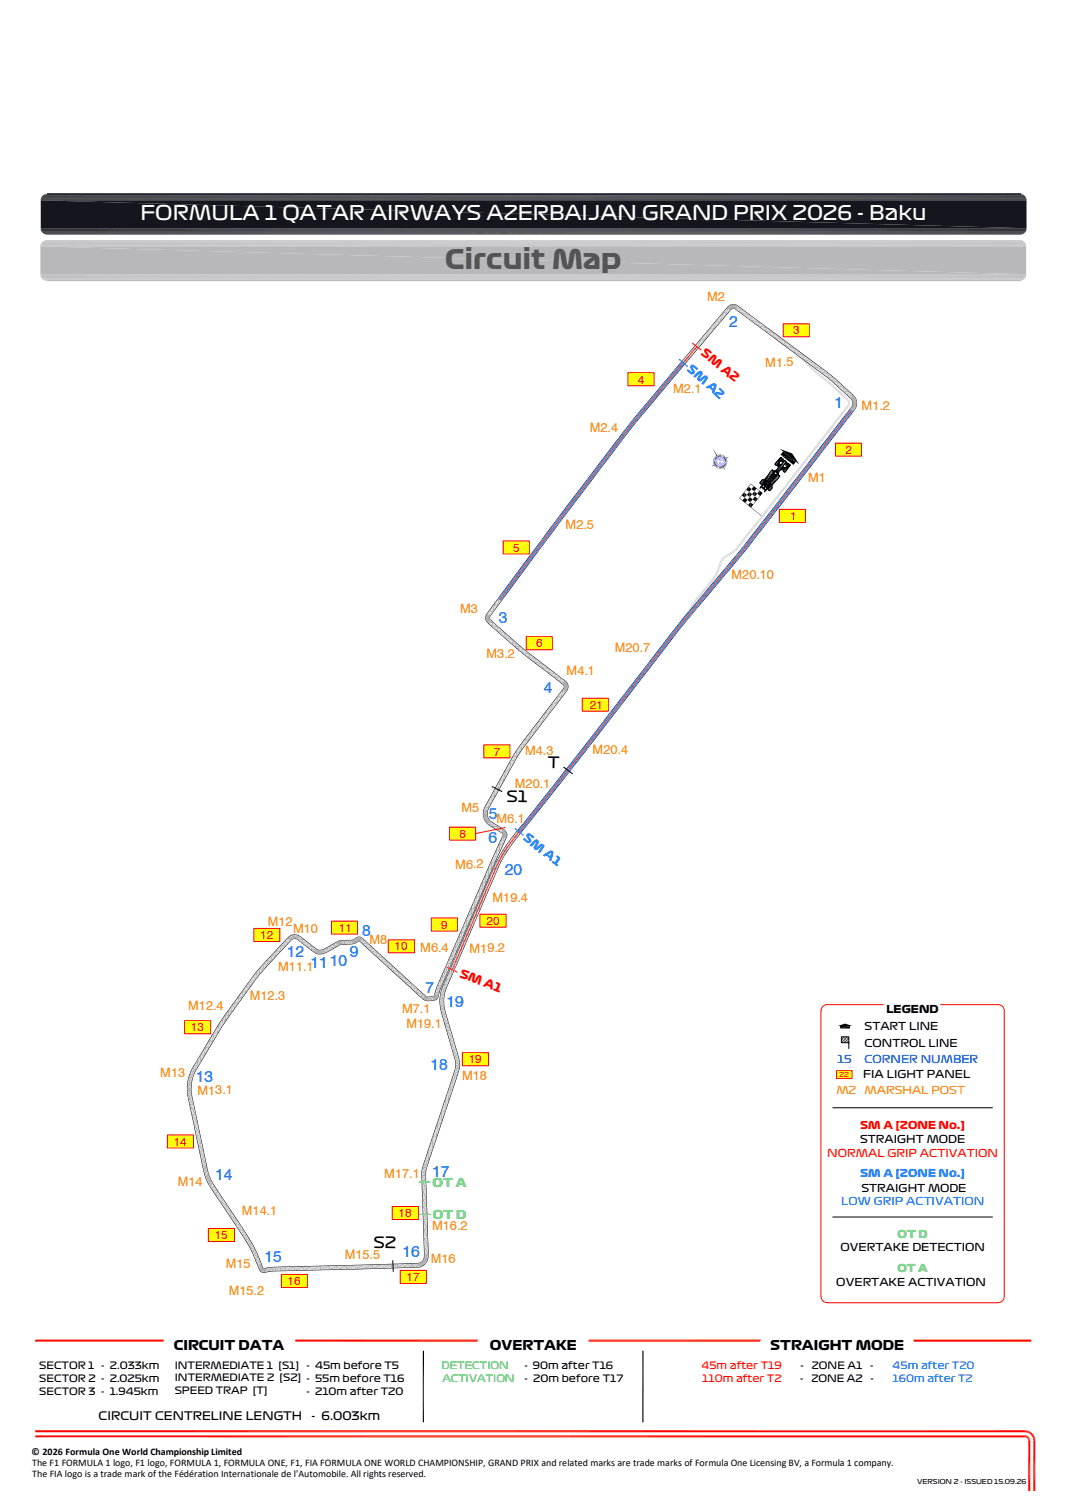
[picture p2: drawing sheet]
<svg xmlns="http://www.w3.org/2000/svg" width="210mm" height="297mm" viewBox="0 0 210 297" stroke-linecap="round" stroke-linejoin="round" font-family="sans-serif">
<defs><g id="words">
<text font-size="5.2" fill="#545454" x="87.6" y="53">Circuit Map</text>
<text font-size="3.9" fill="#fff" x="27.6" y="43.4">FORMULA 1 QATAR AIRWAYS AZERBAIJAN GRAND PRIX 2026 - Baku</text>
<g font-size="3.1" fill="#003fff">
<text x="143.5" y="64.3">2</text>
<text x="164.2" y="80.2">1</text>
<text x="98.2" y="122.6">3</text>
<text x="107" y="136.4">4</text>
<text x="96.2" y="161.2">5</text>
<text x="96.2" y="166">6</text>
<text x="99.4" y="172.3">20</text>
<text x="71.3" y="184.3">8</text>
<text x="56.5" y="188.5">12</text>
<text x="61.1" y="190.5">1110</text>
<text x="68.8" y="188.4">9</text>
<text x="83.7" y="195.5">7</text>
<text x="87.9" y="198.1">19</text>
<text x="38.5" y="213">13</text>
<text x="84.7" y="210.6">18</text>
<text x="42.3" y="232.3">14</text>
<text x="85" y="231.8">17</text>
<text x="52" y="248.3">15</text>
<text x="79.2" y="247.5">16</text>
</g>
<g font-size="3.1">
<text x="107.8" y="151.1" transform="rotate(1 107.8 151.1)">T</text>
<text x="99.7" y="157.9" transform="rotate(1 99.7 157.9)">S1</text>
<text x="73.5" y="245.6" transform="rotate(1 73.5 245.6)">S2</text>
</g>
<g font-size="2.6">
<text x="34.2" y="265.8">CIRCUIT DATA</text>
<text x="96.4" y="265.8">OVERTAKE</text>
<text x="151.6" y="265.8">STRAIGHT MODE</text>
</g>
<g font-size="2.5" fill="#ff7e00">
<text x="139.1" y="59.3">M2</text>
<text x="132.5" y="77.3">M2.1</text>
<text x="150.6" y="72.2">M1.5</text>
<text x="169.6" y="80.7">M1.2</text>
<text x="116.1" y="85">M2.4</text>
<text x="159" y="95">M1</text>
<text x="111.3" y="104.2">M2.5</text>
<text x="144" y="114">M20.10</text>
<text x="90.5" y="120.6">M3</text>
<text x="95.7" y="129.6">M3.2</text>
<text x="121" y="128.4">M20.7</text>
<text x="111.5" y="132.9">M4.1</text>
<text x="103.3" y="148.6">M4.3</text>
<text x="116.6" y="148.5">M20.4</text>
<text x="101.3" y="155.1">M20.1</text>
<text x="90.8" y="159.8">M5</text>
<text x="97.7" y="162.1">M6.1</text>
<text x="89.6" y="171">M6.2</text>
<text x="96.9" y="177.5">M19.4</text>
<text x="52.7" y="182.3">M12</text>
<text x="57.7" y="183.6">M10</text>
<text x="72.7" y="185.8">M8</text>
<text x="54.7" y="191.1">M11.1</text>
<text x="82.7" y="187.5">M6.4</text>
<text x="92.4" y="187.5">M19.2</text>
<text x="49.1" y="196.9">M12.3</text>
<text x="37" y="198.9">M12.4</text>
<text x="79.1" y="199.4">M7.1</text>
<text x="80" y="202.4">M19.1</text>
<text x="31.5" y="212">M13</text>
<text x="38.9" y="215.5">M13.1</text>
<text x="91" y="212.5">M18</text>
<text x="35" y="233.4">M14</text>
<text x="75.6" y="231.8">M17.1</text>
<text x="47.6" y="239.1">M14.1</text>
<text x="85" y="242.1">M16.2</text>
<text x="44.5" y="249.7">M15</text>
<text x="67.8" y="247.8">M15.5</text>
<text x="84.8" y="248.6">M16</text>
<text x="45" y="254.9">M15.2</text>
</g>
<g font-size="2.4" fill="#f00">
<text x="137.8" y="69.7" transform="rotate(39 137.8 69.7)">SM A2</text>
<text x="90.3" y="192.3" transform="rotate(21 90.3 192.3)">SM A1</text>
</g>
<g font-size="2.4" fill="#007eff">
<text x="135.1" y="72.9" transform="rotate(41 135.1 72.9)">SM A2</text>
<text x="102.8" y="165.2" transform="rotate(38 102.8 165.2)">SM A1</text>
</g>
<g font-size="2.4" fill="#37dd00">
<text x="85.1" y="233.6">OT A</text>
<text x="85.2" y="240.1">OT D</text>
</g>
<g font-size="2.3" fill="#f00">
<text x="156.1" y="65.8">3</text>
<text x="125.5" y="75.5">4</text>
<text x="166.4" y="89.3">2</text>
<text x="155.5" y="102.4">1</text>
<text x="101" y="108.6">5</text>
<text x="105.5" y="127.4">6</text>
<text x="116.1" y="139.6">21</text>
<text x="97.2" y="148.7">7</text>
<text x="90.4" y="164.9">8</text>
<text x="51.2" y="184.9">12</text>
<text x="66.7" y="183.4">11</text>
<text x="86.8" y="182.8">9</text>
<text x="95.8" y="182.1">20</text>
<text x="77.7" y="187.1">10</text>
<text x="37.6" y="203">13</text>
<text x="92.2" y="209.3">19</text>
<text x="34.2" y="225.5">14</text>
<text x="78.4" y="239.6">18</text>
<text x="42.2" y="243.9">15</text>
<text x="56.6" y="253">16</text>
<text x="80" y="252.2">17</text>
</g>
<g font-size="2.3">
<text x="19.4" y="279.5">CIRCUIT CENTRELINE LENGTH</text>
<text x="61.3" y="279.5">- 6.003km</text>
</g>
<g font-size="2.1">
<text x="170.1" y="202.8">START LINE</text>
<text x="174.4" y="199.4">LEGEND</text>
<text x="170.1" y="206.1">CONTROL LINE</text>
<text x="169.9" y="212.3">FIA LIGHT PANEL</text>
<text x="169.2" y="225.1">STRAIGHT MODE</text>
<text x="169.5" y="234.5">STRAIGHT MODE</text>
<text x="165.4" y="246.3">OVERTAKE DETECTION</text>
<text x="164.6" y="253.1">OVERTAKE ACTIVATION</text>
</g>
<g font-size="2.1" fill="#00f">
<text x="164.8" y="209.3">15</text>
<text x="170.1" y="209.3">CORNER NUMBER</text>
</g>
<g font-size="2.1" fill="#ff7e00">
<text x="164.6" y="215.3">M2</text>
<text x="170.1" y="215.3">MARSHAL POST</text>
</g>
<g font-size="2.1" fill="#f00">
<text x="162.8" y="227.8">NORMAL GRIP ACTIVATION</text>
<text x="169.2" y="222.3">SM A [ZONE No.]</text>
</g>
<g font-size="2.1" fill="#007eff">
<text x="169.2" y="231.7">SM A [ZONE No.]</text>
<text x="165.5" y="237.3">LOW GRIP ACTIVATION</text>
</g>
<g font-size="2.1" fill="#37dd00">
<text x="176.6" y="243.7">OT D</text>
<text x="176.6" y="250.5">OT A</text>
</g>
<g font-size="2">
<text x="7.7" y="269.5">SECTOR 1 - 2.033km</text>
<text x="34.4" y="269.4">INTERMEDIATE 1 [S1]</text>
<text x="60.3" y="269.5">- 45m before T5</text>
<text x="103.2" y="269.5">- 90m after T16</text>
<text x="157.6" y="269.5">-</text>
<text x="159.8" y="269.5">ZONE A1</text>
<text x="171.2" y="269.5">-</text>
<text x="7.7" y="274.5">SECTOR 3 - 1.945km</text>
<text x="7.7" y="272">SECTOR 2 - 2.025km</text>
<text x="34.4" y="274.4">SPEED TRAP [T]</text>
<text x="34.4" y="271.9">INTERMEDIATE 2 [S2] - 55m before T16</text>
<text x="60.3" y="274.5">- 210m after T20</text>
<text x="103.2" y="272">- 20m before T17</text>
<text x="157.5" y="272">-</text>
<text x="159.7" y="272">ZONE A2</text>
<text x="171.3" y="272">-</text>
<text x="6.2" y="286.3">© 2026 Formula One World Championship Limited</text>
<text x="6.3" y="290.7">The FIA logo is a trade mark of the Fédération Internationale de l'Automobile. All rights reserved.</text>
<text x="6.3" y="288.5">The F1 FORMULA 1 logo, F1 logo, FORMULA 1, FORMULA ONE, F1, FIA FORMULA ONE WORLD CHAMPIONSHIP, GRAND PRIX and related marks are trade marks of Formula One Licensing BV, a Formula 1 company.</text>
</g>
<g font-size="2" fill="#37dd00">
<text x="86.9" y="269.5">DETECTION</text>
<text x="87.1" y="272">ACTIVATION</text>
</g>
<g font-size="2" fill="#f00">
<text x="138" y="269.5">45m after T19</text>
<text x="138.2" y="272">110m after T2</text>
</g>
<g font-size="2" fill="#007eff">
<text x="175.7" y="269.5">45m after T20</text>
<text x="175.6" y="272">160m after T2</text>
</g>
<text font-size="1.3" fill="#f00" x="165.2" y="212">22</text>
<text font-size="1.3" x="180.5" y="292.1">VERSION 2 - ISSUED 15.09.26</text>
</g></defs>
<g fill="#ff0">
<path d="M153.4 100.3h4.5l-4.5 2.5z"/>
<path d="M154 102.8l4.5-2.5v2.5z"/>
<path d="M153.4 102.8l5.1-2.5-4.5 2.5z"/>
<path d="M153.4 102.8l4.5-2.5h.6z"/>
</g>
<path d="M153.4 100.3h5.1v2.5h-5.1z" fill="none" stroke="#f00" stroke-width=".2"/>
<g fill="#000">
<path d="M145.5 98.1l2.3 1.8zM145.5 98.1l2.3 1.7zM146.4 96.9l.1 1.1-.5-.5zM146.5 98l.2 1-.6-.5zM146.4 96.9l.6 .5-.5 .6zM146.5 98l.6 .4-.4 .6zM147.3 95.8l.1 1-.5-.4zM147.4 96.8l.2 1.1-.6-.5zM147.6 97.9l.1 1-.6-.5zM147.7 98.9l.1 1-.6-.5zM147.3 95.8l.6 .5-.5 .5zM147.4 96.8l.6 .5-.4 .6z"/>
<path d="M147.6 97.9l.5 .4-.4 .6zM147.8 95.2l-2.3 2.9zM147.8 99.9l2.2 1.8zM147.7 98.9l.5 .4-.4 .6zM147.8 95.2l-2.2 2.9zM150 97.1l-2.2 2.8zM150 97.1l.1-.1-2.3 2.9zM147.8 99.8l2.3 1.8zM148.3 95.7l.1 1-.5-.4zM148.4 96.7l.2 1-.6-.4zM148.6 97.7l.1 1-.6-.4zM148.3 95.7l.6 .5-.5 .5z"/>
<path d="M148.4 96.7l.6 .5-.4 .5zM148.6 97.7l.5 .5-.4 .5zM149.5 96.6l.1 1-.6-.4zM149.5 96.6l.5 .4-.4 .6zM147.8 95.3l2.3 1.7zM147.8 95.2l2.3 1.8zM153.6 89.5l3.1 1.4-.6 .6zM154.1 88.9l2.6 2-3.1-1.4zM153.5 88.4l2.4 .9 1.4 2.1z"/>
</g>
<g fill="#545454">
<path d="M153.4 93.6v.2z"/>
<path d="M153.4 93.7v.1z"/>
<path d="M153.4 93.6v.3z"/>
<path d="M153.3 93.6l.1 .3z"/>
<path d="M153.3 93.6v.3z"/>
<path d="M153.3 93.6v.4z"/>
<path d="M153.2 93.6l.1 .4z"/>
<path d="M153.2 93.6v.4z"/>
<path d="M153.2 93.6v.5z"/>
<path d="M153.1 93.6l.1 .5z"/>
<path d="M153.1 93.5v.7z"/>
<path d="M153.1 93.6v.6z"/>
<path d="M153 93.5l.1 .7z"/>
<path d="M153 93.5l.1 .8z"/>
<path d="M153 93.5v.8z"/>
<path d="M152.9 93.6v.9l-.1-.8z"/>
<path d="M152.9 93.6l.1 .7-.1 .2z"/>
<path d="M152.8 93.7l-.2 .9v-.5z"/>
<path d="M152.8 93.7l.1 .8-.3 .1z"/>
<path d="M152.6 94.1l-.2 .7v-.5z"/>
<path d="M152.6 94.1v.5l-.2 .2z"/>
<path d="M152.2 92.8v.2z"/>
<path d="M152.3 92.9l-.1 .1z"/>
<path d="M152.1 92.8l.1 .2z"/>
<path d="M152.1 92.7v.3z"/>
<path d="M152.1 92.8v.2z"/>
<path d="M152.1 92.7v.4z"/>
<path d="M152.1 92.6v.5z"/>
<path d="M152 92.6l.1 .5z"/>
<path d="M152 92.5v.7z"/>
<path d="M152 92.6v.6z"/>
<path d="M152.4 94.3l-.2 .7-.1-.5z"/>
<path d="M152.4 94.3v.5l-.2 .2z"/>
<path d="M151.8 92.6l.2-.1-.1 .8z"/>
<path d="M152 92.5v.7l-.1 .1z"/>
<path d="M152.1 94.5l-.1 .6v-.4z"/>
<path d="M152.1 94.5l.1 .5-.2 .1z"/>
<path d="M151.8 92.6v.8z"/>
<path d="M151.9 94.8l.1 .4z"/>
<path d="M152 94.7v.5z"/>
<path d="M151.9 94.8v.4z"/>
<path d="M151.7 92.7v.9l-.1-.8z"/>
<path d="M151.7 92.7l.1 .7-.1 .2z"/>
<path d="M151.8 94.9l.1-.1-.1 .6z"/>
<path d="M151.9 94.8l-.1 .6z"/>
<path d="M151.7 95v.4z"/>
<path d="M151.8 94.9v.5z"/>
<path d="M151.6 92.8l-.1 1-.1-.7z"/>
<path d="M151.6 92.8l.1 .8-.2 .2z"/>
<path d="M151.6 95h.1v.3z"/>
<path d="M151.6 95l.1 .3z"/>
<path d="M151.5 95.1l.1 .1z"/>
<path d="M151.6 95v.2z"/>
<path d="M151.4 93.1v.9z"/>
<path d="M151.4 93.2l-.1 1-.1-.6z"/>
<path d="M151.4 93.2v.8l-.1 .2z"/>
<path d="M151.2 93.6v.8z"/>
<path d="M151.1 93.7v.9l-.1-.7z"/>
<path d="M151.1 93.7v.9z"/>
<path d="M151 93.9v.8z"/>
<path d="M151 94v.7z"/>
<path d="M151 94l-.1 .6z"/>
<path d="M151 94v.7l-.1-.1z"/>
<path d="M150.9 94.2v.4z"/>
<path d="M150.8 94.2v.4z"/>
<path d="M150.8 94.2l.1 .4z"/>
<path d="M150.8 94.3v.3z"/>
<path d="M150.7 94.4v.1z"/>
<path d="M150.7 94.3v.2z"/>
<path d="M150.7 94.3l.1 .3z"/>
<path d="M151.8 95.4l.2 .1-.2 .2z"/>
<path d="M151.8 95.4v.3z"/>
<path d="M151.7 95.4v.3z"/>
<path d="M151.6 95.5v.2z"/>
<path d="M151.7 95.4l-.1 .3z"/>
<path d="M151.5 95.1l.1 .3z"/>
<path d="M151.6 95.2v.2z"/>
<path d="M151.5 95.1l.1 .4z"/>
<path d="M151.5 95.5v.3z"/>
<path d="M151.5 95.1v.4z"/>
<path d="M151.5 95.2v.6z"/>
<path d="M151.4 95.1v.1z"/>
<path d="M151.5 95.4l-.1 .5z"/>
<path d="M151.4 95.8v.1z"/>
<path d="M151.3 95.8v.1z"/>
<path d="M151.2 95.8l.1 .2z"/>
<path d="M151.3 95.8v.2z"/>
<path d="M151.2 95.7v.4z"/>
<path d="M151.2 95.8v.3z"/>
<path d="M151.1 95.3l.3-.2-.3 .3z"/>
<path d="M151.4 95.1l-.3 .3z"/>
<path d="M151.1 95.4l.2 .2z"/>
<path d="M151.1 95.5l.2 .2z"/>
<path d="M151.1 95.3v.1z"/>
<path d="M151.1 95.4v.1z"/>
<path d="M151 94.8v.2z"/>
<path d="M151 95.6l.2 .1-.2 .2z"/>
<path d="M151.2 95.7v.4l-.2-.2z"/>
<path d="M151 95.5v.4z"/>
<path d="M151 95.6v.3z"/>
<path d="M151 95.4l.1-.1-.1 .2z"/>
<path d="M151.1 95.3l-.1 .2z"/>
<path d="M150.9 94.6l.1 .1h-.1z"/>
<path d="M150.9 94.7h.1z"/>
<path d="M151 95.4v.1z"/>
<path d="M151 94.8l-.1 .3z"/>
<path d="M150.9 95.4v.3z"/>
<path d="M150.9 94.9l-.1 .4z"/>
<path d="M150.8 95.1v.2z"/>
<path d="M150.9 95.4l-.1 .1z"/>
<path d="M150.8 95.2v.1z"/>
<path d="M150.8 95.2l-.1 .1z"/>
<path d="M150.7 94.7l.2-.1-.2 .2z"/>
<path d="M150.9 94.6l-.2 .2z"/>
<path d="M150.6 94.7l.1 .1z"/>
<path d="M150.7 94.7v.1z"/>
<path d="M150.6 94.5v.2z"/>
<path d="M150.5 94.3l.1 .2-.1 .3z"/>
<path d="M150.6 94.5l-.1 .3z"/>
<path d="M150.5 95l.3 .1z"/>
<path d="M150.5 95l.3 .2z"/>
<path d="M150.5 94.3v.5z"/>
<path d="M150.5 94.7l-.1 .1z"/>
<path d="M150.4 94.4v.2z"/>
<path d="M150.4 94.4l.1 .3z"/>
<path d="M150.4 94.8l.2-.1-.2 .3z"/>
<path d="M150.6 94.7l.1 .1-.3 .2z"/>
<path d="M150.4 94.8v.2z"/>
<path d="M150.4 94.4l-.1 .2z"/>
<path d="M150.4 94.8l-.1 .2z"/>
</g>
<path d="M152 92.5l-.4 .3-1 1.7 .4 .2" fill="none" stroke="#000" stroke-width=".2"/>
<g fill="#545454">
<path d="M154.7 92l-.1 .1z"/>
<path d="M154.5 92v.2z"/>
<path d="M154.6 92.1l-.1 .1z"/>
<path d="M154.4 92.1v.1z"/>
<path d="M154.4 92.1l.1 .1z"/>
<path d="M154.3 92.2v.2z"/>
<path d="M154.2 92l.1 .2-.1 .2z"/>
<path d="M154.3 92.2v.2h-.1z"/>
<path d="M154.2 92v.3z"/>
<path d="M154.1 92.1v.2z"/>
<path d="M154.1 92.3l.1-.1z"/>
<path d="M154.1 91.9v.2z"/>
<path d="M154.2 92v.2z"/>
<path d="M154 91.8l.1 .3z"/>
<path d="M154 92.1h.1l-.1 .1z"/>
<path d="M154 92.2l.1-.1v.2z"/>
<path d="M154 92.1l-.1 .1z"/>
<path d="M154 91.8l-.1 .2z"/>
<path d="M153.9 92.1v.1z"/>
<path d="M153.9 92.3h.3l-.3 .1z"/>
<path d="M153.9 92.4h.3z"/>
<path d="M153.8 92.2l.1 .1-.1 .1z"/>
<path d="M153.9 92.3l-.1 .1z"/>
<path d="M153.8 92.2l-.1 .2z"/>
<path d="M153.5 91.5l.1 .2z"/>
<path d="M153.6 91.5v.2z"/>
<path d="M153.4 91.4l.1 .1h-.1z"/>
<path d="M153.4 91.5h.1l.1 .2z"/>
<path d="M153.3 91l.1 .1z"/>
<path d="M153.4 91v.1z"/>
<path d="M153.3 91.1l.1 .1z"/>
<path d="M153.3 91v.1z"/>
<path d="M153.3 91l.1 .2z"/>
<path d="M153.4 91.6v.1z"/>
<path d="M153.3 91.1v.1z"/>
<path d="M153.3 91.5v.1z"/>
<path d="M153.3 91.4h.1l-.1 .1z"/>
<path d="M153.3 91.5l.1-.1v.1z"/>
<path d="M153.3 91.1v.2z"/>
<path d="M153.2 91.7l.1 .3z"/>
<path d="M153.3 91.9v.1z"/>
<path d="M153.3 91.1l-.1 .1z"/>
<path d="M153.2 91.6v.4z"/>
<path d="M153.2 91.7v.3z"/>
<path d="M153.2 91.5v.4z"/>
<path d="M153.1 91.3l.2 .1-.1 .1z"/>
<path d="M153.2 91.5l.1-.1v.2z"/>
<path d="M153.1 91.3l.1 .6z"/>
<path d="M153.1 91.3l.1 .5z"/>
</g>
<path d="M153.2 93v.5l.2 .1M153.3 91l.1 .1-.1 .2M153.5 91.8l-.3-.3 .2 .4" fill="none" stroke="#000" stroke-width=".2"/>
<g fill="none" stroke="#545454" stroke-width=".2">
<path d="M149.6 94.9v.1M150.1 94.4l-.5 .6M150.2 94.4l-.6 .7M150.3 94.5l-.6 .7M150.3 94.6l-.5 .7M150.4 94.6l-.6 .7 .6-.6M151.2 96.4l.5-.7-.5 .7M151.7 95.7l-.6 .6 .5-.6M151.8 95.7l-.6 .7M151.8 95.8l-.6 .7M151.9 95.8l-.6 .7M151.9 95.8l-.6 .8"/>
<path d="M151.9 95.9l-.5 .7M152 96l-.5 .6M152 95.9l-.6 .7M153 90.7l-.5 .6M153.1 90.7l-.6 .7M153.1 90.7l-.6 .8M153.2 90.8l-.6 .7M153.2 90.8l-.5 .7M153.3 90.9l-.6 .7M153.3 91l-.4 .6M153.3 91l-.5 .6M153.3 90.9l-.5 .7"/>
<path d="M154.6 92.1l-.4 .5M154.7 92.1l-.6 .6M154.7 92.1l-.5 .7M154.8 92.1l-.6 .7M154.8 92.1l-.6 .7 .6-.7M154.9 92.2l-.6 .7M154.9 92.2l-.5 .7M155 92.2l-.6 .7"/>
</g>
<g fill="#545454">
<path d="M150.7 95.3v.2z"/>
<path d="M150.8 95.3l-.1 .2z"/>
<path d="M150.6 95.3v.1z"/>
<path d="M150.3 95.1l.3 .2h-.2z"/>
<path d="M150.4 95.3h.2v.1z"/>
<path d="M150.3 95.1v.2z"/>
<path d="M150.3 95.1l.1 .2z"/>
<path d="M150.2 95.1v.2z"/>
<path d="M150.2 95.1v.2l-.1-.1z"/>
</g>
<path d="M150 94.5l.2-.1 .3 .3-.6 .7-.3-.4zM150.9 94.6l-.5 .2M151 94.7l-.7 .3M153 93.5l-1.1 1.3M154 91.8l.5 .4" fill="none" stroke="#000" stroke-width=".2"/>
<g fill="#545454">
<path d="M154.7 90.9v.1z"/>
<path d="M154.6 90.8l.1 .1-.1 .2z"/>
<path d="M154.7 90.9l-.1 .2z"/>
<path d="M154.5 90.7l.1 .1-.1 .4z"/>
<path d="M154.6 90.8l-.1 .4z"/>
<path d="M154.5 90.7v.5z"/>
<path d="M154.4 90.7l.1 .6z"/>
<path d="M154.5 90.7v.6z"/>
<path d="M154.4 90.7l-.2 .9v-.7z"/>
<path d="M154.4 90.7l.1 .6-.3 .3z"/>
<path d="M154.2 90.9l-.1 .9-.1-.7z"/>
<path d="M154.2 90.9v.7l-.1 .2z"/>
<path d="M154 91.1l-.2 1.1-.1-.7z"/>
<path d="M154 91.1l.1 .7-.3 .4z"/>
<path d="M153.7 91.5v.8z"/>
<path d="M153.6 91.6v.9l-.1-.7z"/>
<path d="M153.6 91.6l.1 .7-.1 .2z"/>
<path d="M153.5 92.1l.1 .4z"/>
<path d="M153.5 91.8v.3z"/>
<path d="M153.5 92.1v.4z"/>
<path d="M153.5 91.8l-.1 1-.1-.8z"/>
<path d="M153.5 91.8v.7l-.1 .3z"/>
<path d="M153.3 92v.9z"/>
<path d="M153.2 92.1v.9z"/>
<path d="M153.1 92.6l.1 .4z"/>
<path d="M153.2 92.6v.4z"/>
<path d="M153.1 92.2v.4z"/>
<path d="M153.1 92.6l.1 .5z"/>
<path d="M153.1 92.2l.1 .9z"/>
<path d="M153.1 92.9v.3z"/>
<path d="M153.1 92.2v.7z"/>
<path d="M153.1 93v.3z"/>
<path d="M153 93.1l.1 .2z"/>
<path d="M153.1 92.2l-.1 .6z"/>
<path d="M153 93.1v.3z"/>
<path d="M153 93.2v.3z"/>
<path d="M152.9 93.2l.1 .3z"/>
<path d="M153 92.4l-.1 .3z"/>
<path d="M153 92.4v.4l-.1-.1z"/>
<path d="M152.8 92.5v.1z"/>
<path d="M152.8 92.5l.1 .2z"/>
<path d="M152.7 92.6l.1-.1-.1 .3z"/>
<path d="M152.8 92.5l-.1 .3z"/>
<path d="M152.6 92.6v.2z"/>
<path d="M152.7 92.6l-.1 .2z"/>
<path d="M152.9 93.2l-.2 .6v-.3z"/>
<path d="M152.9 93.2l.1 .3-.3 .3z"/>
<path d="M152.6 92.7l-.1 .2z"/>
<path d="M152.5 92.7v.2z"/>
<path d="M152.7 93.5l-.2 .4z"/>
<path d="M152.4 93.7h.1v.3z"/>
<path d="M152.5 93.7v.3z"/>
<path d="M152.4 93.7v.3z"/>
<path d="M152.3 92.9l.2-.2-.2 .5z"/>
<path d="M152.5 92.7l-.2 .5z"/>
<path d="M152.4 93.7v.4z"/>
<path d="M152.3 93.7l.1 .4z"/>
<path d="M152.3 93.7v.5z"/>
<path d="M152.2 93.6v.7z"/>
<path d="M152.3 93.7l-.1 .6z"/>
<path d="M152.3 92.9l-.2 .5z"/>
<path d="M152.3 92.9v.3l-.2 .2z"/>
<path d="M152.1 93.6l.1 .7z"/>
<path d="M152.1 93.5l.1 .8z"/>
<path d="M152.1 93.2v.3z"/>
<path d="M152.1 93.2l.1 1.1z"/>
<path d="M152.1 93.3l.1 1z"/>
<path d="M152.1 94.1l.1 .2z"/>
<path d="M152.1 94.1v.2z"/>
<path d="M152.1 93.3v.8z"/>
<path d="M152.1 94.1v.3z"/>
<path d="M152 93.3l.1 .8z"/>
<path d="M152 93.3l.1 1.1z"/>
<path d="M152 93.4v1.1z"/>
<path d="M151.9 93.5v.6z"/>
<path d="M151.9 93.5l.1 .7z"/>
<path d="M151.8 93.6l.1 .5z"/>
<path d="M151.8 93.6v.3z"/>
<path d="M151.8 93.9l.1 .2z"/>
<path d="M151.8 93.6v.4z"/>
<path d="M152 94.2l-.2 .5-.1-.3z"/>
<path d="M152 94.2v.3l-.2 .2z"/>
<path d="M151.8 93.7l-.2 .6v-.3z"/>
<path d="M151.8 93.7v.3l-.2 .3z"/>
<path d="M151.6 94v.4z"/>
<path d="M151.6 94.6l.1-.2-.1 .4z"/>
<path d="M151.7 94.4l.1 .3-.2 .1z"/>
<path d="M151.3 94.8l.3-.2-.2 .3z"/>
<path d="M151.6 94.6v.2l-.2 .1z"/>
<path d="M151.5 94l-.2 .8z"/>
<path d="M151.5 94l.1 .4-.3 .4z"/>
<path d="M151.3 94.6v.4l-.2 .1z"/>
<path d="M151.3 94.5v.5z"/>
</g>
<path d="M152.1 93.8l.2 .1-.2 .2-.1-.1" fill="none" stroke="#000" stroke-width=".2"/>
<g fill="#545454">
<path d="M155.4 91.4v.2z"/>
<path d="M155.4 91.5v.1z"/>
<path d="M155.5 91.6l-.1 .2z"/>
<path d="M155.3 91.7v.1z"/>
<path d="M155.3 91.3l.1 .1-.1 .3z"/>
<path d="M155.4 91.4l-.1 .3z"/>
<path d="M155.2 91.3l.1 .4z"/>
<path d="M155.3 91.3v.4z"/>
<path d="M155.1 91.2l.1 .4z"/>
<path d="M155.3 91.7l-.1 .3z"/>
<path d="M155.2 91.6l.1 .1-.1 .2z"/>
<path d="M155.3 91.7l-.1 .2z"/>
<path d="M155.1 91.6l.1 .3z"/>
<path d="M155.2 91.6v.3z"/>
<path d="M155.1 91.2v.4z"/>
<path d="M155.1 91.2v.3z"/>
<path d="M155.1 91.5l.1 .4z"/>
<path d="M155.1 91.3v.2z"/>
<path d="M155.2 91.9v.1z"/>
<path d="M155.1 91.5v.4z"/>
<path d="M155.1 91.4v.5z"/>
<path d="M155.1 91.3v.1z"/>
<path d="M155 91.2v.1z"/>
<path d="M155 91.4l.1 .5z"/>
<path d="M155 91.2v.2z"/>
<path d="M155 91.2v.7z"/>
<path d="M155 91.2l.1 .7z"/>
<path d="M154.9 91.1l.1 .7z"/>
<path d="M154.9 91.1v.7z"/>
<path d="M154.9 91.1v.6z"/>
<path d="M154.9 92l.1 .1z"/>
<path d="M154.8 91l.1 .6z"/>
<path d="M154.8 91v.4z"/>
<path d="M154.7 91l.1 .4z"/>
<path d="M154.7 91v.3z"/>
<path d="M154.6 91.1v.2z"/>
<path d="M154.3 90.6l.1 .1-.1 .1z"/>
<path d="M154.4 90.7l-.1 .1z"/>
<path d="M154.2 90.6v.2z"/>
<path d="M154.3 90.6l-.1 .2z"/>
<path d="M154.1 90.5l.1 .4z"/>
<path d="M154.2 90.6v.3z"/>
<path d="M154.1 90.4v.5z"/>
<path d="M154 90.4l.1 .4z"/>
<path d="M154.1 90.4v.4z"/>
<path d="M154 90.4v.4z"/>
<path d="M154 90.4v.3z"/>
<path d="M153.9 90.3v.1z"/>
<path d="M154 90.3l-.1 .1z"/>
<path d="M153.9 90.5v.2z"/>
<path d="M153.9 90.4l.1 .3z"/>
<path d="M153.9 90.2v.3z"/>
<path d="M153.9 90.3v.2z"/>
<path d="M153.9 90.4v.3z"/>
<path d="M153.8 90.2l.1 .2z"/>
<path d="M153.8 90.4v.3z"/>
<path d="M153.9 90.4l-.1 .3z"/>
<path d="M153.8 90.1v.3z"/>
<path d="M153.7 90.1l.1 .3z"/>
<path d="M153.7 90.4l.1 .3z"/>
<path d="M153.7 90.1v.3z"/>
<path d="M153.7 90.1l-.1 .3z"/>
<path d="M153.6 90.3l.1 .1-.1 .3z"/>
<path d="M153.7 90.4l.1 .3h-.2z"/>
<path d="M153.6 90.2v.1z"/>
<path d="M153.6 90.2v.2z"/>
<path d="M153.5 90.3l.1 .4z"/>
<path d="M153.6 90.3v.4z"/>
<path d="M153.5 90.3l.1 .3z"/>
<path d="M153.5 90.3v.3z"/>
<path d="M153.6 90.1l-.1 .2z"/>
<path d="M153.4 90.4l.1-.1-.1 .3z"/>
<path d="M153.4 90.4v.2z"/>
<path d="M153.4 90.3v.1z"/>
<path d="M153.4 90.4l-.1 .1z"/>
<path d="M153.2 90.7h.1z"/>
</g>
<path d="M150.3 95.1l.5 .2M150.5 95l.3 .2M151 94.8l-.7 .3M153.7 92.4h.6M154 91.8l.4 .5M154.6 92.1l.3 .1v.2l-.5 .5-.2-.3zM155.3 91.7l-.2 .3" fill="none" stroke="#000" stroke-width=".2"/>
<g fill="#545454">
<path d="M151 96.1l-.1 .1z"/>
<path d="M150.9 95.9l.1 .2z"/>
<path d="M150.9 96l.1 .1z"/>
<path d="M150.8 95.5v.1z"/>
<path d="M150.7 95.5v.2z"/>
<path d="M150.8 95.5l-.1 .2z"/>
<path d="M150.7 95.4v.3z"/>
<path d="M150.9 96.2l-.2 .3z"/>
<path d="M150.7 95.8l.2 .1z"/>
<path d="M150.7 95.8l.2 .2z"/>
<path d="M150.7 95.4v.4z"/>
<path d="M150.6 95.5l.1 .3z"/>
<path d="M150.6 95.5v.2z"/>
<path d="M150.6 96.4l.1 .1z"/>
<path d="M150.7 96.4v.1z"/>
<path d="M150.6 96.3v.2z"/>
<path d="M150.6 95.6v.1z"/>
<path d="M150.6 96.5l-.2 .3z"/>
<path d="M150.3 96.1l.3 .2-.3-.1z"/>
<path d="M150.3 96.2l.3 .1v.2z"/>
<path d="M150.3 96.1v.1z"/>
<path d="M150.2 95.4l.3 .3z"/>
<path d="M150.2 96v.2z"/>
<path d="M149.9 95.7l.3 .3-.3-.1z"/>
<path d="M149.9 95.9l.3 .1v.2z"/>
<path d="M150.2 95.4l-.3 .3z"/>
<path d="M149.9 95.7l-.1 .1z"/>
<path d="M149.9 95.7v.2z"/>
<path d="M149.8 95.8l-.2 .3z"/>
</g>
<g fill="none" stroke="#000" stroke-width=".2">
<path d="M140.7 90.9l.1 .5 .3 .4M141.9 89.8l-.7 .1-.5 .5M142.3 90l.4 .3 .1 .5M142.7 91.3v.1a1.01 1.01 0 0 1-1.1 .5M149.8 95.8l.9 .7M149.8 95.8l-.3 .3 .7-.7 .8 .7-.6 .7 .2-.3M150.1 95.2l.6 .3M150.1 95.2v.3M150.2 96.1l.1 .1M150.2 95.4l.8 .7-.3 .3-.8-.7zM150.2 95v.1M150.3 95.2l.3 .2"/>
<path d="M150.3 96.1l.3-.3-.3 .3M150.3 95.1l.3 .2M150.5 94.3l.1 .4M150.5 95.8l-.1 .2M150.5 95l.3 .1M150.7 95.4l-.2 .3M150.8 95.5l.4 .6M150.9 95.6l-.2 .2M150.9 95.4l.4 .4M150.9 95.7l.3 .2M151 94.8l-.3 .5M151 95.6l.2 .2"/>
<path d="M151 94.7h.1M151.2 96.1l-.3 .1M151.3 93.3l-1 1.3M151.3 95.7l-.2-.3 .2 .3M151.4 95.9h-.1v.1M151.4 95.1l-.1 .8M151.4 95.2l-.4 .3M151.6 95.5h.4M151.6 95.7h.1l.3 .4-.6 .5-.3-.4zM151.6 95.2l-.1 .6M151.8 93.9h.1M151.8 94l-.5 .8 .7-.6"/>
<path d="M151.9 93.9v.2h.2M152 92.5v.1M152 92.6l.4 .1 .3-.1M152 92.6l.3 .3M152.1 94.1h.1M152.1 93.8l-.1-.1-.2 .2 .2 .1M152.1 93.4l.1 .1M152.2 93.4h.1M152.3 93.5l.1 .1zM152.3 93.5l.1-.2-.1 .2M152.3 92.9l-.5 .5a1.69 1.69 0 0 0-.8 1.4l-.2 .7 1.1-.7M152.3 92.9l.5-.4 1.6-1.8 .2 .1 .1 .2-1.4 1.9-.3 .6"/>
<path d="M152.3 92.9l-.8 1.1-.4 1.1 1-.7 .9-.9M152.4 93.3v.1M152.4 93.6l.2-.1-.2 .1M152.5 93.7h.1M152.5 93.6l.1 .1M152.5 93.5h.1M152.7 92.8l.3 .2zM152.8 94.6l-1 1.1M152.8 92.6l.1 .1a.31 .31 0 0 1 0 .5l-.4 .5-.4-.1zM153 92.8l-.2 .1M153 90.8l.3 .1v.2l-.5 .5-.3-.2zM153 93.5l.4 .1"/>
<path d="M153 91.4l.2 .7M153 92.8l-.1 .2M153.1 91.4l.1 .6M153.1 92.6h.1M153.2 91.2l.5 .3-.6-.2M153.3 90.7l-.1-.1 .2-.1 .7 .3M153.4 90.5h.1M153.4 93.6l-.3 .7-1.3 1.1-.3-.3-.2 .8M153.5 92.1h.1M153.5 90.3l-.2 .3M153.6 91.7l-.3-.2 .2 .2M153.6 92.5h.7"/>
<path d="M153.6 90.1l-.4 .4M153.7 90.1l-.2 .2 .6 .3M153.8 91.4h.1M153.9 92l.3 .2-.3-.2v.2l.3 .1-.4-.1M154 90.4h-.3M154.1 91.5l.1 .2M154.4 90.7l-.7-.7-.6 .6 .4 .2 .7 .1M154.6 91.3l.5 .6v.2M154.7 92.1l-.2-.1-.1 .2M154.7 91l.8 .5-.4 .6-.3-.2-.3-.7M154.8 91.2l.5 .5 .2-.2M154.9 92l.1 .1"/>
<path d="M155.1 91.3v.2M155.2 91.9h-.1M155.5 91.6l-.4 .5"/>
</g>
<g fill="#000">
<path d="M140.4 91v.2zM140.4 90.7v.3zM140.4 91l.1 .2zM140.4 91.2l.1 .3zM140.5 90.4l-.1 .3zM140.5 91.2v.3zM140.5 91.5l.2 .3zM140.6 91.5l.1 .3zM140 91.9l.5-.4 .1 .1zM140.6 90.1l-.1 .3zM140.7 90.1l-.2 .3zM140.8 91.8l.1 .2z"/>
<path d="M140.8 91.8l.2 .1zM140.8 89.9l-.2 .2zM140.6 90.1l.2-.2zM140.9 92l.3 .1zM141 91.9l.2 .2zM140.2 88.2l.9 1.5h-.1zM140.8 89.9l.3-.2zM141.2 92.1l.3 .1zM141.1 89.7l.3-.1zM141.5 92.2h.3zM141.4 89.6l.2-.1zM141.4 89.6h.2z"/>
<path d="M141.8 92.2h.3zM141.6 89.5l.3 .1zM142.1 92.1h.3zM141.9 89.5l.3 .1zM142.4 92l.3-.1zM142.3 92.1l.2-.1 .2 .6zM142.2 89.6l.3 .2zM142.2 89.6l.3 .1zM142.8 91.6l-.2 .2zM142.6 91.8l.3-.1zM142.5 89.7l.2 .3zM142.9 91.4l-.1 .2z"/>
<path d="M143 91.4l-.1 .3zM142.7 90l.2 .2zM142.9 90.1l.6-.2-.6 .4zM143 91.1l-.1 .3zM142.7 89.9l.2 .3zM142.9 90.2l.1 .3zM143.1 91.1l-.2 .3zM143 90.8v.3zM143 90.5v.3zM143.1 90.8l-.1 .3zM143 90.5l.1 .3z"/>
</g>
<path d="M140.8 90.6l.4-.2 .7 .3-.3-.5 .4-.2 .6 1.1-.3 .2-.7-.3 .3 .6-.4 .2z" fill="none" stroke="#9f7eff" stroke-width=".2"/>
<g fill="#9f7eff">
<path d="M141.2 89.9h.1z"/>
<path d="M141.1 90l.2-.1z"/>
<path d="M141.1 90l.3-.1z"/>
<path d="M141 90l.4-.2z"/>
<path d="M141.1 90l.3-.2z"/>
<path d="M141 90.1l.5-.3z"/>
<path d="M140.9 90.1l.6-.3z"/>
<path d="M140.9 90.2l.7-.4z"/>
<path d="M140.9 90.1l.7-.3z"/>
<path d="M140.8 90.2l.9-.4z"/>
<path d="M140.8 90.3l.9-.5z"/>
<path d="M140.8 90.3l1-.5z"/>
<path d="M140.8 90.4l1.1-.6z"/>
<path d="M140.7 90.4l1.2-.6z"/>
<path d="M140.7 90.5l1.3-.7z"/>
<path d="M140.7 90.6l1.3-.8z"/>
<path d="M140.7 90.6l1.4-.8z"/>
<path d="M140.7 90.6l1.4-.7z"/>
<path d="M140.7 90.7l1.4-.8z"/>
<path d="M142 90l.2-.1z"/>
<path d="M140.7 90.7l.1-.1z"/>
<path d="M140.7 90.7l.2-.1z"/>
<path d="M140.7 90.7h.2z"/>
<path d="M142 90l.3-.1z"/>
<path d="M140.7 90.8l.2-.1z"/>
<path d="M142 90.1l.3-.2z"/>
<path d="M142 90.1l.3-.1z"/>
<path d="M140.7 90.9l.2-.2z"/>
<path d="M142 90.1l.4-.1z"/>
<path d="M140.7 90.9l.2-.1z"/>
<path d="M140.7 91l.3-.2z"/>
<path d="M142.1 90.2l.3-.2z"/>
<path d="M142.1 90.2l.4-.2z"/>
<path d="M140.7 91l.3-.1z"/>
<path d="M142.1 90.3l.4-.2z"/>
<path d="M140.7 91.1l.3-.2z"/>
<path d="M140.7 91.1l.4-.2z"/>
<path d="M142.2 90.3l.3-.2z"/>
<path d="M140.7 91.1l.4-.1z"/>
<path d="M142.2 90.3l.4-.1z"/>
<path d="M140.7 91.2l.4-.2z"/>
<path d="M142.2 90.4l.4-.2z"/>
<path d="M140.7 91.2l.4-.1z"/>
<path d="M142.2 90.4l.4-.1z"/>
<path d="M141.2 90.4l.7 .3z"/>
<path d="M141.2 90.4l.4-.2 .3 .5z"/>
<path d="M140.7 91.3l.4-.2z"/>
<path d="M142.2 90.5l.5-.2z"/>
<path d="M142.2 90.5l.4-.2z"/>
<path d="M140.8 91.3l.4-.2z"/>
<path d="M140.8 91.3l.3-.2z"/>
<path d="M142.3 90.5l.4-.2z"/>
<path d="M140.8 91.4l.4-.2z"/>
<path d="M142.3 90.6l.4-.2z"/>
<path d="M140.8 91.5l.4-.2z"/>
<path d="M142.3 90.7l.4-.2z"/>
<path d="M140.8 91.5l.5-.2z"/>
<path d="M142.4 90.7l.4-.2z"/>
<path d="M142.4 90.7l.3-.2z"/>
<path d="M140.9 91.5l.4-.1z"/>
<path d="M142.4 90.7l.4-.1z"/>
<path d="M140.9 91.6l.4-.2z"/>
<path d="M142.4 90.8l.4-.2z"/>
<path d="M140.9 91.6l.4-.1z"/>
<path d="M142.5 90.8l.3-.1z"/>
<path d="M141 91.7l.4-.2z"/>
<path d="M142.5 90.9l.3-.2z"/>
<path d="M142.5 90.9l.3-.1z"/>
<path d="M141.1 91.7l.3-.1z"/>
<path d="M141.1 91.7l.3-.2z"/>
<path d="M142.5 91l.3-.2z"/>
<path d="M141.1 91.8l.3-.2z"/>
<path d="M142.5 91l.3-.1z"/>
<path d="M141.1 91.8l.3-.1z"/>
<path d="M142.6 91l.2-.1z"/>
<path d="M141.2 91.8l.3-.1z"/>
<path d="M142.6 91.1l.2-.1z"/>
<path d="M142.6 91.1l.2-.2z"/>
<path d="M141.3 91.8h.2z"/>
<path d="M141.3 91.8l.2-.1z"/>
<path d="M141.6 91l.7 .3-.4 .3z"/>
<path d="M141.6 91l.7 .3z"/>
<path d="M141.3 91.9l.2-.1z"/>
<path d="M141.3 91.9l1.5-.8z"/>
<path d="M141.3 91.9l1.5-.9z"/>
<path d="M141.4 91.9l1.4-.8z"/>
<path d="M141.4 91.9l1.4-.7z"/>
<path d="M141.5 91.9l1.3-.7z"/>
<path d="M141.5 91.9l1.2-.7z"/>
<path d="M141.5 91.9l1.2-.6z"/>
<path d="M141.6 91.9l1.1-.6z"/>
<path d="M141.6 91.9l1.1-.5z"/>
<path d="M141.7 91.9l1-.5z"/>
<path d="M141.7 91.9l.9-.4z"/>
<path d="M141.8 91.9l.8-.4z"/>
<path d="M141.9 91.9l.7-.3z"/>
<path d="M141.9 91.9l.7-.4z"/>
<path d="M141.9 91.9l.6-.3z"/>
<path d="M142 91.9l.5-.2z"/>
<path d="M142 91.9l.5-.3z"/>
<path d="M142 91.9l.4-.2z"/>
<path d="M142.1 91.9l.3-.2z"/>
<path d="M142.2 91.9l.2-.1z"/>
<path d="M142.2 91.9l.1-.1z"/>
<path d="M142.2 91.8h.1z"/>
</g>
<g fill="#ff0">
<path d="M154.1 63.7h4.6l-4.6 2.6z"/>
<path d="M154.7 66.3l4.6-2.6v2.6z"/>
<path d="M154.1 66.3l5.2-2.6-4.6 2.6z"/>
<path d="M154.1 66.3l4.6-2.6h.6z"/>
</g>
<path d="M154.1 63.7h5.2v2.6h-5.2z" fill="none" stroke="#f00" stroke-width=".2"/>
<g fill="#ff0">
<path d="M123.6 73.4h4.5l-4.5 2.5z"/>
<path d="M124.2 75.9l4.5-2.5v2.5z"/>
<path d="M123.6 75.9l5.1-2.5-4.5 2.5z"/>
<path d="M123.6 75.9l4.5-2.5h.6z"/>
</g>
<path d="M123.6 73.4h5.1v2.5h-5.1z" fill="none" stroke="#f00" stroke-width=".2"/>
<g fill="#ff0">
<path d="M99 106.5h4.6l-4.6 2.6z"/>
<path d="M99.6 109.1l4.6-2.6v2.6z"/>
<path d="M99 109.1l5.2-2.6-4.6 2.6z"/>
<path d="M99 109.1l4.6-2.6h.6z"/>
</g>
<path d="M99 106.5h5.2v2.6h-5.2z" fill="none" stroke="#f00" stroke-width=".2"/>
<g fill="#ff0">
<path d="M103.6 125.3h4.5l-4.5 2.6z"/>
<path d="M104.1 127.9l4.6-2.6v2.6z"/>
<path d="M103.6 127.9l5.1-2.6-4.6 2.6z"/>
<path d="M103.6 127.9l4.5-2.6h.6z"/>
</g>
<path d="M103.6 125.3h5.1v2.6h-5.1z" fill="none" stroke="#f00" stroke-width=".2"/>
<g fill="#ff0">
<path d="M95.2 146.6h4.6l-4.6 2.6z"/>
<path d="M95.8 149.2l4.6-2.6v2.6z"/>
<path d="M95.2 149.2l5.2-2.6-4.6 2.6z"/>
<path d="M95.2 149.2l4.6-2.6h.6z"/>
</g>
<path d="M95.2 146.6h5.2v2.6h-5.2z" fill="none" stroke="#f00" stroke-width=".2"/>
<g fill="#ff0">
<path d="M88.5 162.8h4.5l-4.5 2.6z"/>
<path d="M89 165.4l4.6-2.6v2.6z"/>
<path d="M88.5 165.4l5.1-2.6-4.6 2.6z"/>
<path d="M88.5 165.4l4.5-2.6h.6z"/>
</g>
<path d="M88.5 162.8h5.1v2.6h-5.1z" fill="none" stroke="#f00" stroke-width=".2"/>
<g fill="#ff0">
<path d="M94.4 180h4.6l-4.6 2.5z"/>
<path d="M95 182.5l4.6-2.5v2.5z"/>
<path d="M94.4 182.5l5.2-2.5-4.6 2.5z"/>
<path d="M94.4 182.5l4.6-2.5h.6z"/>
</g>
<path d="M94.4 180h5.2v2.5h-5.2z" fill="none" stroke="#f00" stroke-width=".2"/>
<g fill="#ff0">
<path d="M84.9 180.7h4.5l-4.5 2.6z"/>
<path d="M85.5 183.3l4.5-2.6v2.6z"/>
<path d="M84.9 183.3l5.1-2.6-4.5 2.6z"/>
<path d="M84.9 183.3l4.5-2.6h.6z"/>
</g>
<path d="M84.9 180.7h5.1v2.6h-5.1z" fill="none" stroke="#f00" stroke-width=".2"/>
<g fill="#ff0">
<path d="M76.4 185h4.6l-4.6 2.6z"/>
<path d="M77 187.6l4.6-2.6v2.6z"/>
<path d="M76.4 187.6l5.2-2.6-4.6 2.6z"/>
<path d="M76.4 187.6l4.6-2.6h.6z"/>
</g>
<path d="M76.4 185h5.2v2.6h-5.2z" fill="none" stroke="#f00" stroke-width=".2"/>
<g fill="#ff0">
<path d="M65.2 181.3h4.6l-4.6 2.6z"/>
<path d="M65.8 183.9l4.6-2.6v2.6z"/>
<path d="M65.2 183.9l5.2-2.6-4.6 2.6z"/>
<path d="M65.2 183.9l4.6-2.6h.6z"/>
</g>
<path d="M65.2 181.3h5.2v2.6h-5.2z" fill="none" stroke="#f00" stroke-width=".2"/>
<g fill="#ff0">
<path d="M50 182.8h4.5l-4.5 2.5z"/>
<path d="M50.5 185.3l4.6-2.5v2.5z"/>
<path d="M50 185.3l5.1-2.5-4.6 2.5z"/>
<path d="M50 185.3l4.5-2.5h.6z"/>
</g>
<path d="M50 182.8h5.1v2.5h-5.1z" fill="none" stroke="#f00" stroke-width=".2"/>
<g fill="#ff0">
<path d="M36.3 200.9h4.6l-4.6 2.6z"/>
<path d="M36.9 203.5l4.6-2.6v2.6z"/>
<path d="M36.3 203.5l5.2-2.6-4.6 2.6z"/>
<path d="M36.3 203.5l4.6-2.6h.6z"/>
</g>
<path d="M36.3 200.9h5.2v2.6h-5.2z" fill="none" stroke="#f00" stroke-width=".2"/>
<g fill="#ff0">
<path d="M32.9 223.4h4.6l-4.6 2.6z"/>
<path d="M33.5 226l4.6-2.6v2.6z"/>
<path d="M32.9 226l5.2-2.6-4.6 2.6z"/>
<path d="M32.9 226l4.6-2.6h.6z"/>
</g>
<path d="M32.9 223.4h5.2v2.6h-5.2z" fill="none" stroke="#f00" stroke-width=".2"/>
<g fill="#ff0">
<path d="M41 241.8h4.6l-4.6 2.6z"/>
<path d="M41.6 244.4l4.5-2.6v2.6z"/>
<path d="M41 244.4l5.1-2.6-4.5 2.6z"/>
<path d="M41 244.4l4.6-2.6h.5z"/>
</g>
<path d="M41 241.8h5.1v2.6h-5.1z" fill="none" stroke="#f00" stroke-width=".2"/>
<g fill="#ff0">
<path d="M55.4 250.9h4.5l-4.5 2.5z"/>
<path d="M55.9 253.4l4.6-2.5v2.5z"/>
<path d="M55.4 253.4l5.1-2.5-4.6 2.5z"/>
<path d="M55.4 253.4l4.5-2.5h.6z"/>
</g>
<path d="M55.4 250.9h5.1v2.5h-5.1z" fill="none" stroke="#f00" stroke-width=".2"/>
<g fill="#ff0">
<path d="M78.8 250.1h4.5l-4.5 2.5z"/>
<path d="M79.4 252.6l4.5-2.5v2.5z"/>
<path d="M78.8 252.6l5.1-2.5-4.5 2.5z"/>
<path d="M78.8 252.6l4.5-2.5h.6z"/>
</g>
<path d="M78.8 250.1h5.1v2.5h-5.1z" fill="none" stroke="#f00" stroke-width=".2"/>
<g fill="#ff0">
<path d="M77.2 237.5h4.5l-4.5 2.6z"/>
<path d="M77.8 240.1l4.5-2.6v2.6z"/>
<path d="M77.2 240.1l5.1-2.6-4.5 2.6z"/>
<path d="M77.2 240.1l4.5-2.6h.6z"/>
</g>
<path d="M77.2 237.5h5.1v2.6h-5.1z" fill="none" stroke="#f00" stroke-width=".2"/>
<g fill="#ff0">
<path d="M114.6 137.4h4.5l-4.5 2.6z"/>
<path d="M115.2 140l4.5-2.6v2.6z"/>
<path d="M114.6 140l5.1-2.6-4.5 2.6z"/>
<path d="M114.6 140l4.5-2.6h.6z"/>
</g>
<path d="M114.6 137.4h5.1v2.6h-5.1z" fill="none" stroke="#f00" stroke-width=".2"/>
<g fill="#ff0">
<path d="M91 207.2h4.5l-4.5 2.6z"/>
<path d="M91.6 209.8l4.5-2.6v2.6z"/>
<path d="M91 209.8l5.1-2.6-4.5 2.6z"/>
<path d="M91 209.8l4.5-2.6h.6z"/>
</g>
<path d="M91 207.2h5.1v2.6h-5.1z" fill="none" stroke="#f00" stroke-width=".2"/>
<g fill="#ff0">
<path d="M164.4 87.2h4.6l-4.6 2.6z"/>
<path d="M165 89.8l4.5-2.6v2.6z"/>
<path d="M164.4 89.8l5.1-2.6-4.5 2.6z"/>
<path d="M164.4 89.8l4.6-2.6h.5z"/>
</g>
<path d="M164.4 87.2h5.1v2.6h-5.1z" fill="none" stroke="#f00" stroke-width=".2"/>
<g fill="#dbdbdb">
<path d="M112.5 150.4l-.5 1.4-.4-.3z"/>
<path d="M112.5 150.4l.3 .3-.8 1.1z"/>
<path d="M113.7 148.8l-.9 1.9-.3-.3z"/>
<path d="M113.7 148.8l.3 .3-1.2 1.6z"/>
<path d="M115.1 147l-1.1 2.1-.3-.3z"/>
<path d="M115.1 147l.4 .3-1.5 1.8z"/>
<path d="M116.2 145.6l-.7 1.7-.4-.3z"/>
<path d="M116.2 145.6l.3 .3-1 1.4z"/>
<path d="M117.6 143.8l-1.1 2.1-.3-.3z"/>
<path d="M117.6 143.8l.3 .3-1.4 1.8z"/>
<path d="M118.9 142.1l-1 2-.3-.3z"/>
<path d="M118.9 142.1l.4 .2-1.4 1.8z"/>
<path d="M120.4 140.1l-1.1 2.2-.4-.2z"/>
<path d="M120.4 140.1l.4 .3-1.5 1.9z"/>
<path d="M121.9 138.3l-1.1 2.1-.4-.3z"/>
<path d="M121.9 138.3l.3 .2-1.4 1.9z"/>
<path d="M123.1 136.6l-.9 1.9-.3-.2z"/>
<path d="M123.1 136.6l.4 .2-1.3 1.7z"/>
<path d="M124.4 135l-.9 1.8-.4-.2z"/>
<path d="M124.4 135l.3 .3-1.2 1.5z"/>
<path d="M125.6 133.3l-.9 2-.3-.3z"/>
<path d="M125.6 133.3l.4 .3-1.3 1.7z"/>
<path d="M126.6 132l-.6 1.6-.4-.3z"/>
<path d="M126.6 132l.4 .3-1 1.3z"/>
<path d="M127.8 130.5l-.8 1.8-.4-.3z"/>
<path d="M127.8 130.5l.4 .2-1.2 1.6z"/>
<path d="M128.8 129.2l-.6 1.5-.4-.2z"/>
<path d="M128.8 129.2l.4 .3-1 1.2z"/>
<path d="M129.7 128.1l-.5 1.4-.4-.3z"/>
<path d="M129.7 128.1l.3 .3-.8 1.1z"/>
<path d="M130.5 127l-.5 1.4-.3-.3z"/>
<path d="M130.5 127l.4 .3-.9 1.1z"/>
<path d="M131.5 125.8l-.6 1.5-.4-.3z"/>
<path d="M131.5 125.8l.3 .2-.9 1.3z"/>
<path d="M132.4 124.6l-.6 1.4-.3-.2z"/>
<path d="M132.4 124.6l.3 .3-.9 1.1z"/>
<path d="M133.2 123.5l-.5 1.4-.3-.3z"/>
<path d="M133.2 123.5l.4 .3-.9 1.1z"/>
<path d="M133.9 122.3l-.3 1.5-.4-.3z"/>
<path d="M133.9 122.3l.4 .3-.7 1.2z"/>
<path d="M134.2 121.9l.1 .7-.4-.3z"/>
<path d="M134.2 121.9l.4 .2-.3 .5z"/>
<path d="M134.6 121.3v.8l-.4-.2z"/>
<path d="M134.6 121.3l.3 .3-.3 .5z"/>
<path d="M135.1 120.6l-.2 1-.3-.3z"/>
<path d="M135.1 120.6l.3 .3-.5 .7z"/>
<path d="M135.5 120l-.1 .9-.3-.3z"/>
<path d="M135.5 120l.4 .3-.5 .6z"/>
<path d="M135.9 119.4v.9l-.4-.3z"/>
<path d="M135.9 119.4l.4 .2-.4 .7z"/>
<path d="M136.4 118.7l-.1 .9-.4-.2z"/>
<path d="M136.4 118.7l.3 .2-.4 .7z"/>
<path d="M136.8 117.9l-.1 1-.3-.2z"/>
<path d="M136.8 117.9l.4 .3-.5 .7z"/>
<path d="M137.4 117.2l-.2 1-.4-.3z"/>
<path d="M137.4 117.2l.4 .3-.6 .7z"/>
<path d="M138 116.5l-.2 1-.4-.3z"/>
<path d="M138 116.5l.4 .3-.6 .7z"/>
<path d="M138.6 115.8l-.2 1-.4-.3z"/>
<path d="M138.6 115.8l.3 .3-.5 .7z"/>
<path d="M139.2 115.1l-.3 1-.3-.3z"/>
<path d="M139.2 115.1l.4 .3-.7 .7z"/>
<path d="M139.7 114.4l-.1 1-.4-.3z"/>
<path d="M139.7 114.4l.4 .3-.5 .7z"/>
<path d="M140.2 113.9l-.1 .8-.4-.3z"/>
<path d="M140.2 113.9l.3 .3-.4 .5z"/>
<path d="M140.4 113.5l.1 .7-.3-.3z"/>
<path d="M140.4 113.5l.4 .3-.3 .4z"/>
<path d="M140.6 113.3l.2 .5-.4-.3z"/>
<path d="M140.6 113.3l.4 .3-.2 .2z"/>
<path d="M140.7 113.2l.3 .4-.4-.3z"/>
<path d="M140.7 113.2l.4 .2-.1 .2z"/>
<path d="M140.7 113.1l.4 .3-.4-.2z"/>
<path d="M140.7 113.1l.4 .1v.2z"/>
<path d="M140.8 112.8l.3 .4-.4-.1z"/>
<path d="M140.8 112.8l.5 .2-.2 .2z"/>
<path d="M140.9 112.6l.4 .4-.5-.2z"/>
<path d="M140.9 112.6l.5 .1-.1 .3z"/>
<path d="M141.1 112.2l.3 .5-.5-.1z"/>
<path d="M141.1 112.2l.4 .1-.1 .4z"/>
<path d="M141.3 111.6l.2 .7-.4-.1z"/>
<path d="M141.3 111.6l.4 .2-.2 .5z"/>
<path d="M141.5 111.1l.2 .7-.4-.2z"/>
<path d="M141.5 111.1l.4 .1-.2 .6z"/>
<path d="M141.6 110.6l.3 .6-.4-.1z"/>
<path d="M141.6 110.6l.4 .2-.1 .4z"/>
<path d="M141.8 110.4l.2 .4-.4-.2z"/>
<path d="M141.8 110.4l.4 .2-.2 .2z"/>
<path d="M141.9 110.2l.3 .4-.4-.2z"/>
<path d="M141.9 110.2l.3 .2v.2z"/>
<path d="M142 110l.2 .4-.3-.2z"/>
<path d="M142 110l.3 .3-.1 .1z"/>
<path d="M142.1 109.8l.2 .5-.3-.3z"/>
<path d="M142.1 109.8l.4 .3-.2 .2z"/>
<path d="M142.1 109.8l.1-.1 .3 .4z"/>
<path d="M142.2 109.7l.3 .4z"/>
<path d="M142.2 109.7l.1-.1 .2 .5z"/>
<path d="M142.3 109.6l.3 .4-.1 .1z"/>
<path d="M142.3 109.6l.2-.1 .1 .5z"/>
<path d="M142.5 109.5l.2 .4-.1 .1z"/>
<path d="M142.5 109.5l.1-.1 .1 .5z"/>
<path d="M142.6 109.4l.3 .4-.2 .1z"/>
<path d="M142.6 109.4l.1-.1 .2 .5z"/>
<path d="M142.7 109.3l.3 .4-.1 .1z"/>
<path d="M142.7 109.3l.2-.1 .1 .5z"/>
<path d="M142.9 109.2l.2 .4-.1 .1z"/>
<path d="M142.9 109.2l.3-.1-.1 .5z"/>
<path d="M143.2 109.1l.2 .4-.3 .1z"/>
<path d="M143.2 109.1l.3-.3-.1 .7z"/>
<path d="M143.5 108.8l.3 .4-.4 .3z"/>
<path d="M143.5 108.8l.4-.2-.1 .6z"/>
<path d="M143.9 108.6l.2 .4-.3 .2z"/>
<path d="M143.9 108.6l.3-.2-.1 .6z"/>
<path d="M144.2 108.4l.2 .4-.3 .2z"/>
<path d="M144.2 108.4l.1-.1 .1 .5z"/>
<path d="M144.3 108.3l.3 .3-.2 .2z"/>
<path d="M144.3 108.3l.2-.2 .1 .5z"/>
<path d="M144.5 108.1l.3 .4-.2 .1z"/>
<path d="M144.6 108l.2 .5-.3-.4z"/>
<path d="M144.6 108l.3 .4-.1 .1z"/>
<path d="M144.6 108l.2-.1 .1 .5z"/>
<path d="M144.8 107.9l.3 .3-.2 .2z"/>
<path d="M144.9 107.8l.2 .4-.3-.3z"/>
<path d="M144.9 107.8l.3 .3-.1 .1z"/>
<path d="M145.1 107.5l.1 .6-.3-.3z"/>
<path d="M145.1 107.5l.3 .3-.2 .3z"/>
<path d="M145.3 107.2l.1 .6-.3-.3z"/>
<path d="M145.3 107.2l.4 .3-.3 .3z"/>
<path d="M145.6 106.8l.1 .7-.4-.3z"/>
<path d="M145.6 106.8l.4 .3-.3 .4z"/>
<path d="M145.9 106.4l.1 .7-.4-.3z"/>
<path d="M145.9 106.4l.4 .3-.3 .4z"/>
<path d="M146.3 106v.7l-.4-.3z"/>
<path d="M146.3 106l.3 .3-.3 .4z"/>
<path d="M146.7 105.5l-.1 .8-.3-.3z"/>
<path d="M146.7 105.5l.3 .2-.4 .6z"/>
<path d="M147 105.1v.6l-.3-.2z"/>
<path d="M147 105.1l.4 .2-.4 .4z"/>
<path d="M147.4 104.6v.7l-.4-.2z"/>
<path d="M147.4 104.6l.3 .3-.3 .4z"/>
<path d="M147.7 104.2v.7l-.3-.3z"/>
<path d="M147.7 104.2l.3 .3-.3 .4z"/>
<path d="M148.1 103.7l-.1 .8-.3-.3z"/>
<path d="M148.1 103.7l.3 .3-.4 .5z"/>
<path d="M148.5 103.2l-.1 .8-.3-.3z"/>
<path d="M148.5 103.2l.3 .3-.4 .5z"/>
<path d="M148.8 102.8v.7l-.3-.3z"/>
<path d="M148.8 102.8l.3 .3-.3 .4z"/>
<path d="M149.1 102.4v.7l-.3-.3z"/>
<path d="M149.1 102.4l.4 .3-.4 .4z"/>
<path d="M149.4 102l.1 .7-.4-.3z"/>
<path d="M149.4 102l.4 .3-.3 .4z"/>
<path d="M149.7 101.7l.1 .6-.4-.3z"/>
<path d="M149.7 101.7l.4 .2-.3 .4z"/>
<path d="M150 101.3l.1 .6-.4-.2z"/>
<path d="M150 101.3l.4 .3-.3 .3z"/>
<path d="M150.4 100.8v.8l-.4-.3z"/>
<path d="M150.4 100.8l.3 .3-.3 .5z"/>
<path d="M150.8 100.3l-.1 .8-.3-.3z"/>
<path d="M150.8 100.3l.3 .3-.4 .5z"/>
<path d="M151.3 99.7l-.2 .9-.3-.3z"/>
<path d="M151.3 99.7l.3 .2-.5 .7z"/>
<path d="M151.7 99.1l-.1 .8-.3-.2z"/>
<path d="M151.7 99.1l.3 .3-.4 .5z"/>
<path d="M152.1 98.6l-.1 .8-.3-.3z"/>
<path d="M152.1 98.6l.3 .3-.4 .5z"/>
<path d="M152.4 98.2v.7l-.3-.3z"/>
<path d="M152.4 98.2l.4 .2-.4 .5z"/>
<path d="M152.8 97.7v.7l-.4-.2z"/>
<path d="M152.8 97.7l.3 .3-.3 .4z"/>
<path d="M153.2 97.2l-.1 .8-.3-.3z"/>
<path d="M153.2 97.2l.3 .3-.4 .5z"/>
<path d="M153.5 96.8v.7l-.3-.3z"/>
<path d="M153.5 96.8l.4 .2-.4 .5z"/>
<path d="M154 96.1l-.1 .9-.4-.2z"/>
<path d="M154 96.1l.4 .3-.5 .6z"/>
<path d="M154.5 95.6l-.1 .8-.4-.3z"/>
<path d="M154.5 95.6l.3 .3-.4 .5z"/>
<path d="M154.8 95.1v.8l-.3-.3z"/>
<path d="M154.8 95.1l.4 .3-.4 .5z"/>
<path d="M155.2 94.6v.8l-.4-.3z"/>
<path d="M155.2 94.6l.4 .3-.4 .5z"/>
<path d="M155.6 94.1v.8l-.4-.3z"/>
<path d="M155.6 94.1l.4 .3-.4 .5z"/>
<path d="M156.1 93.4l-.1 1-.4-.3z"/>
<path d="M156.1 93.4l.4 .3-.5 .7z"/>
<path d="M156.6 92.8l-.1 .9-.4-.3z"/>
<path d="M156.6 92.8l.4 .3-.5 .6z"/>
<path d="M157 92.3v.8l-.4-.3z"/>
<path d="M157 92.3l.4 .3-.4 .5z"/>
<path d="M157.4 91.8v.8l-.4-.3z"/>
<path d="M157.4 91.8l.4 .3-.4 .5z"/>
<path d="M157.8 91.2v.9l-.4-.3z"/>
<path d="M157.8 91.2l.4 .3-.4 .6z"/>
<path d="M158.3 90.6l-.1 .9-.4-.3z"/>
<path d="M158.3 90.6l.4 .3-.5 .6z"/>
<path d="M158.8 90l-.1 .9-.4-.3z"/>
<path d="M158.8 90l.4 .2-.5 .7z"/>
<path d="M159.3 89.3l-.1 .9-.4-.2z"/>
<path d="M159.3 89.3l.4 .3-.5 .6z"/>
<path d="M159.7 88.8v.8l-.4-.3z"/>
<path d="M159.7 88.8l.4 .2-.4 .6z"/>
<path d="M160.2 88.1l-.1 .9-.4-.2z"/>
<path d="M160.2 88.1l.4 .3-.5 .6z"/>
<path d="M160.7 87.5l-.1 .9-.4-.3z"/>
<path d="M160.7 87.5l.4 .2-.5 .7z"/>
<path d="M161.2 86.8l-.1 .9-.4-.2z"/>
<path d="M161.2 86.8l.4 .3-.5 .6z"/>
<path d="M161.6 86.3v.8l-.4-.3z"/>
<path d="M161.6 86.3l.4 .3-.4 .5z"/>
<path d="M162.1 85.7l-.1 .9-.4-.3z"/>
<path d="M162.1 85.7l.4 .3-.5 .6z"/>
<path d="M162.5 85.2v.8l-.4-.3z"/>
<path d="M162.5 85.2l.4 .2-.4 .6z"/>
<path d="M162.9 84.6v.8l-.4-.2z"/>
<path d="M162.9 84.6l.4 .3-.4 .5z"/>
<path d="M163.4 84l-.1 .9-.4-.3z"/>
<path d="M163.4 84l.4 .3-.5 .6z"/>
<path d="M163.8 83.5v.8l-.4-.3z"/>
<path d="M163.8 83.5l.4 .3-.4 .5z"/>
<path d="M164.4 82.8l-.2 1-.4-.3z"/>
<path d="M164.4 82.8l.3 .3-.5 .7z"/>
<path d="M164.8 82.2l-.1 .9-.3-.3z"/>
<path d="M164.8 82.2l.4 .3-.5 .6z"/>
<path d="M165.3 81.6l-.1 .9-.4-.3z"/>
<path d="M165.3 81.6l.4 .3-.5 .6z"/>
<path d="M165.8 81l-.1 .9-.4-.3z"/>
<path d="M165.8 81l.3 .3-.4 .6z"/>
<path d="M166.1 80.6v.7l-.3-.3z"/>
<path d="M166.1 80.6l.4 .3-.4 .4z"/>
<path d="M166.5 80.1v.8l-.4-.3z"/>
<path d="M166.5 80.1l.3 .3-.3 .5z"/>
<path d="M166.7 79.8l.1 .6-.3-.3z"/>
<path d="M166.7 79.8l.4 .2-.3 .4z"/>
<path d="M166.8 79.7l.3 .3-.4-.2z"/>
<path d="M166.8 79.7l.4 .2-.1 .1z"/>
<path d="M166.8 79.6l.4 .3-.4-.2z"/>
<path d="M166.8 79.6l.5 .2-.1 .1z"/>
<path d="M166.9 79.5l.4 .3z"/>
<path d="M166.9 79.5l.4 .2v.1z"/>
<path d="M166.9 79.4l.4 .3z"/>
<path d="M166.9 79.4l.4 .1v.2z"/>
<path d="M166.9 79.4l.4 .1z"/>
<path d="M166.9 79.4h.4v.1z"/>
<path d="M166.9 79.3l.4 .1z"/>
<path d="M166.9 79.3h.4v.1z"/>
<path d="M166.9 79.3h.4z"/>
<path d="M166.9 79.3l.4-.1z"/>
<path d="M166.9 79.2h.4z"/>
<path d="M166.9 79.2l.4-.1z"/>
<path d="M166.9 79.1l.4-.1z"/>
<path d="M166.8 79.1l.5-.1z"/>
<path d="M166.8 79.1l.5-.2z"/>
<path d="M166.8 79l.4-.2z"/>
<path d="M166.7 78.9l.4-.2z"/>
<path d="M166.7 78.9l.3-.3 .1 .1z"/>
<path d="M166.6 78.8l.4-.2-.3 .3z"/>
<path d="M166.6 78.8l.3-.3 .1 .1z"/>
<path d="M166.2 78.4l.7 .1-.3 .3z"/>
<path d="M166.5 78.1l.4 .4-.7-.1z"/>
<path d="M165.8 78l.7 .1-.3 .3z"/>
<path d="M166.1 77.7l.4 .4-.7-.1z"/>
<path d="M165.2 77.5l.9 .2-.3 .3z"/>
<path d="M165.2 77.5l.3-.3 .6 .5z"/>
<path d="M164.7 77l.8 .2-.3 .3z"/>
<path d="M165 76.7l.5 .5-.8-.2z"/>
<path d="M164.2 76.6l.8 .1-.3 .3z"/>
<path d="M164.5 76.2l.5 .5-.8-.1z"/>
<path d="M163.7 76.1l.8 .1-.3 .4z"/>
<path d="M164 75.8l.5 .4-.8-.1z"/>
<path d="M163.3 75.7l.7 .1-.3 .3z"/>
<path d="M163.6 75.4l.4 .4-.7-.1z"/>
<path d="M162.9 75.4h.7l-.3 .3z"/>
<path d="M163.2 75l.4 .4h-.7z"/>
<path d="M162.6 75.1l.6-.1-.3 .4z"/>
<path d="M162.8 74.7l.4 .3-.6 .1z"/>
<path d="M162.2 74.8l.6-.1-.2 .4z"/>
<path d="M162.5 74.5l.3 .2-.6 .1z"/>
<path d="M161.7 74.4l.8 .1-.3 .3z"/>
<path d="M162 74.1l.5 .4-.8-.1z"/>
<path d="M161.3 74.1h.7l-.3 .3z"/>
<path d="M161.6 73.7l.4 .4h-.7z"/>
<path d="M160.8 73.7h.8l-.3 .4z"/>
<path d="M161.1 73.4l.5 .3h-.8z"/>
<path d="M160.3 73.3l.8 .1-.3 .3z"/>
<path d="M160.6 72.9l.5 .5-.8-.1z"/>
<path d="M159.8 72.9h.8l-.3 .4z"/>
<path d="M160.1 72.5l.5 .4h-.8z"/>
<path d="M159.4 72.5h.7l-.3 .4z"/>
<path d="M159.7 72.2l.4 .3h-.7z"/>
<path d="M158.5 71.5l1.2 .7-.3 .3z"/>
<path d="M158.5 71.5l.3-.3 .9 1z"/>
<path d="M158 71l.8 .2-.3 .3z"/>
<path d="M158.3 70.7l.5 .5-.8-.2z"/>
<path d="M157.4 70.5l.9 .2-.3 .3z"/>
<path d="M157.7 70.1l.6 .6-.9-.2z"/>
<path d="M157 70.2l.7-.1-.3 .4z"/>
<path d="M157.3 69.8l.4 .3-.7 .1z"/>
<path d="M156.6 69.8h.7l-.3 .4z"/>
<path d="M156.9 69.5l.4 .3h-.7z"/>
<path d="M156.3 69.6l.6-.1-.3 .3z"/>
<path d="M156.6 69.3l.3 .2-.6 .1z"/>
<path d="M154.3 67.8l2.3 1.5-.3 .3z"/>
<path d="M154.6 67.4l2 1.9-2.3-1.5z"/>
<path d="M152.1 66.1l2.5 1.3-.3 .4z"/>
<path d="M152.3 65.7l2.3 1.7-2.5-1.3z"/>
<path d="M151.5 65.6l.8 .1-.2 .4z"/>
<path d="M151.7 65.3l.6 .4-.8-.1z"/>
</g>
<g fill="#000">
<path d="M143.8 60l.1-.1 .2 .9zM143.9 59.9h.1l.1 .9zM144.1 59.9l.2-.1-.1 .9zM144.3 59.8v.9zM144.3 59.8h.1l-.1 .9zM144.4 59.8l.2 .1-.2 .8zM144.6 59.9h.2l-.4 .8zM127.3 79.2l-.9 2.5-.6-.6zM127.3 79.2l.7 .6-1.6 1.9zM129.1 77.1l-1.1 2.7-.7-.6zM129.1 77.1l.7 .6-1.8 2.1zM131.1 74.7l-1.3 3-.7-.6z"/>
<path d="M131.1 74.7l.7 .5-2 2.5zM132.8 72.6l-1 2.6-.7-.5zM132.8 72.6l.7 .6-1.7 2zM134.4 70.8l-.9 2.4-.7-.6zM134.4 70.8l.7 .5-1.6 1.9zM136.4 68.4l-1.3 2.9-.7-.5zM136.4 68.4l.7 .6-2 2.3zM138 66.5l-.9 2.5-.7-.6zM138 66.5l.7 .6-1.6 1.9zM139.7 64.5l-1 2.6-.7-.6zM139.7 64.5l.7 .6-1.7 2zM141 63l-.6 2.1-.7-.6z"/>
<path d="M141 63l.6 .6-1.2 1.5zM142.4 61.3l-.8 2.3-.6-.6zM143.1 60.5v1.4l-.7-.6zM142.4 61.3l.7 .6-1.5 1.7zM143.2 60.4l.6 .7-.7-.6zM143.4 60.2l.5 .8-.7-.6zM143.4 60.2l.1-.1 .5 .8zM143.5 60.1l.2-.1 .3 .8zM143.1 60.5l.7 .6-.7 .8zM143.2 60.4l.7 .6-.1 .1zM143.4 60.2l.6 .7-.1 .1zM143.5 60.1l.5 .8z"/>
<path d="M143.7 60h.1l.3 .8zM143.7 60l.3 .8zM143.9 59.9l.2 .9zM144 59.9h.1l.1 .8zM144 59.9l.1 .9zM144.4 59.8l-.1 .9zM144.6 59.9l-.2 .8zM144.8 59.9l-.4 .8zM145 60l-.5 .8zM145.2 60.1l-.6 .7zM144.8 59.9l.2 .1-.5 .8zM145 60l.2 .1-.6 .7z"/>
<path d="M144.7 60.9l1.2-.2-.5 .7zM145.2 60.1l.7 .6-1.2 .2zM145.4 61.4l2.6 .9-.5 .7zM145.9 60.7l2.1 1.6-2.6-.9zM147.5 63l2.2 .5-.6 .7zM148 62.3l1.7 1.2-2.2-.5zM149.1 64.2l1.9 .3-.5 .7zM149.7 63.5l1.3 1-1.9-.3zM150.5 65.2l2 .4-.6 .7zM151 64.5l1.5 1.1-2-.4zM151.9 66.3l2.8 .9-.5 .8zM152.5 65.6l2.2 1.6-2.8-.9z"/>
<path d="M154.2 68l2.5 .7-.6 .7zM154.7 67.2l2 1.5-2.5-.7zM156.1 69.4l2.3 .5-.5 .8zM156.7 68.7l1.7 1.2-2.3-.5zM157.8 70.7l2.8 .9-.5 .7zM158.4 69.9l2.2 1.7-2.8-.9zM160.1 72.3l1.8 .2-.6 .7zM160.6 71.6l1.3 .9-1.8-.2zM161.3 73.2l2 .4-.6 .7zM161.9 72.5l1.4 1.1-2-.4zM162.7 74.3h1.5l-.6 .7zM163.3 73.6l.9 .7h-1.5z"/>
<path d="M163.6 75l1.5 .2-.6 .6zM164.2 74.3l.9 .9-1.5-.2zM164.5 75.8l1.9 .5-.6 .7zM165.1 75.2l1.3 1.1-1.9-.5zM165.8 77l1.4 .1-.6 .7zM166.4 76.3l.8 .8-1.4-.1zM166.6 77.8h1.4l-.6 .7zM167.4 78.5l.7-.6-.7 .6zM167.4 78.5l.8-.4-.7 .5zM167.5 78.6l.8-.3-.7 .4zM167.7 79.9l.7 .5zM167.6 78.7l.8-.3-.8 .4z"/>
<path d="M167.7 79.8l.8 .4-.8-.3zM167.6 78.8l.9-.2-.8 .3zM167.7 79.7l.9 .4zM167.7 79.6l.9 .3zM167.7 78.9l.9-.1-.9 .2zM167.7 79.5l.9 .3zM167.8 79.5l.9 .1zM167.7 79.2l.9-.1zM167.7 79h.9l-.9 .2zM167.8 79.4l.9 .1h-.9zM167.8 79.3l.9 .1zM167.7 79.2h1z"/>
<path d="M167.2 77.1l.8 .7h-1.4zM168 77.8l.1 .1-.7 .6zM167.4 78.5l.7-.6 .1 .2zM167.5 78.6l.7-.5 .1 .2zM167.6 78.7l.7-.4 .1 .1zM167.6 78.8l.8-.4 .1 .2zM167.7 79.6l.9 .2v.1zM167.7 78.9l.8-.3 .1 .2zM167.7 79l.9-.2v.2zM167.7 79.5l1 .1-.1 .2zM167.7 79.2l.9-.2v.1zM167.8 79.5h.9v.1z"/>
<path d="M167.8 79.4h.9v.1zM167.8 79.3l.9-.1v.2zM167.7 79.2l.9-.1 .1 .1zM112.5 98.3l-.8 2.6-.8-.5zM112.5 98.3l.7 .5-1.5 2.1zM114.1 96.3l-.9 2.5-.7-.5zM114.1 96.3l.7 .5-1.6 2zM115.8 94l-1 2.8-.7-.5zM115.8 94l.7 .5-1.7 2.3zM117.3 92l-.8 2.5-.7-.5zM117.3 92l.7 .5-1.5 2zM118.8 90l-.8 2.5-.7-.5z"/>
<path d="M118.8 90l.7 .6-1.5 1.9zM120.4 87.9l-.9 2.7-.7-.6zM120.4 87.9l.7 .6-1.6 2.1zM121.8 86.1l-.7 2.4-.7-.6zM121.8 86.1l.7 .5-1.4 1.9zM123.1 84.3l-.6 2.3-.7-.5zM123.1 84.3l.7 .6-1.3 1.7zM124.6 82.5l-.8 2.4-.7-.6zM124.6 82.5l.7 .6-1.5 1.8zM125.8 81.1l-.5 2-.7-.6zM125.8 81.1l.6 .6-1.1 1.4zM153.3 98.4l-.3 1.9-.7-.5z"/>
<path d="M154.5 97l-.5 2-.7-.6zM154.5 97l.7 .5-1.2 1.5zM155.6 95.5l-.4 2-.7-.5zM155.6 95.5l.7 .6-1.1 1.4zM157 93.7l-.7 2.4-.7-.6zM157 93.7l.7 .6-1.4 1.8zM158.6 91.7l-.9 2.6-.7-.6zM158.6 91.7l.7 .6-1.6 2zM160 89.8l-.7 2.5-.7-.6zM160 89.8l.7 .6-1.4 1.9zM161.3 88.2l-.6 2.2-.7-.6zM161.3 88.2l.7 .5-1.3 1.7z"/>
<path d="M163 85.9l-1 2.8-.7-.5zM163 85.9l.7 .6-1.7 2.2zM164.3 84.3l-.6 2.2-.7-.6zM164.3 84.3l.7 .6-1.3 1.6zM165.1 83.2l-.1 1.7-.7-.6zM165.1 83.2l.8 .5-.9 1.2zM166 82.1l-.1 1.6-.8-.5zM166 82.1l.7 .5-.8 1.1zM166.7 81.2v1.4l-.7-.5zM167.4 80.3v1.5l-.7-.6zM166.7 81.2l.7 .6-.7 .8zM167.5 80.1l.6 .8-.7-.6z"/>
<path d="M167.4 80.3l.7 .6-.7 .9zM167.6 80l.7 .6-.8-.5zM167.5 80.1l.8 .5-.2 .3zM167.6 80l.8 .4-.1 .2zM167.7 79.9l.8 .3-.1 .2zM167.7 79.8l.9 .3-.1 .1zM167.7 79.7l.9 .2v.2zM97.2 118.8l-.2 1.8-.7-.6zM97.2 118.8l.8 .5-1 1.3zM98.2 117.5l-.2 1.8-.8-.5zM98.2 117.5l.7 .5-.9 1.3zM99.3 116l-.4 2-.7-.5z"/>
<path d="M99.3 116l.8 .5-1.2 1.5zM100.4 114.6l-.3 1.9-.8-.5zM100.4 114.6l.7 .5-1 1.4zM101.9 112.5l-.8 2.6-.7-.5zM101.9 112.5l.8 .5-1.6 2.1zM103.6 110.2l-.9 2.8-.8-.5zM103.6 110.2l.7 .6-1.6 2.2zM105.4 107.8l-1.1 3-.7-.6zM105.4 107.8l.7 .5-1.8 2.5zM106.6 106.2l-.5 2.1-.7-.5zM106.6 106.2l.7 .5-1.2 1.6zM107.9 104.4l-.6 2.3-.7-.5z"/>
<path d="M107.9 104.4l.7 .5-1.3 1.8zM109.4 102.4l-.8 2.5-.7-.5zM109.4 102.4l.8 .5-1.6 2zM110.9 100.4l-.7 2.5-.8-.5zM110.9 100.4l.8 .5-1.5 2zM137.3 118.2l-.2 1.7-.7-.5zM137.3 118.2l.7 .6-.9 1.1zM138.1 117.3l-.1 1.5-.7-.6zM138.1 117.3l.7 .6-.8 .9zM138.9 116.3l-.1 1.6-.7-.6zM138.9 116.3l.7 .6-.8 1zM139.7 115.4l-.1 1.5-.7-.6z"/>
<path d="M139.7 115.4l.7 .6-.8 .9zM140.3 114.7l.1 1.3-.7-.6zM141 113.9v1.4l-.7-.6zM140.3 114.7l.7 .6-.6 .7zM141 113.9l.7 .5-.7 .9zM141.5 113.2l.2 1.2-.7-.5zM142.1 112.5l.1 1.3-.7-.6zM141.5 113.2l.7 .6-.5 .6zM142.9 111.6l-.1 1.5-.7-.6zM142.1 112.5l.7 .6-.6 .7zM142.9 111.6l.7 .6-.8 .9zM143.7 110.6l-.1 1.6-.7-.6z"/>
<path d="M143.7 110.6l.7 .6-.8 1zM144.3 110l.1 1.2-.7-.6zM145 109.1l-.1 1.5-.6-.6zM144.3 110l.6 .6-.5 .6zM145 109.1l.6 .6-.7 .9zM145.6 108.3v1.4l-.6-.6zM145.6 108.3l.7 .6-.7 .8zM146.3 107.4v1.5l-.7-.6zM146.3 107.4l.8 .6-.8 .9zM147.1 106.5v1.5l-.8-.6zM147.1 106.5l.7 .5-.7 1zM147.8 105.5v1.5l-.7-.5z"/>
<path d="M147.8 105.5l.7 .5-.7 1zM148.6 104.5l-.1 1.6-.7-.6zM148.6 104.5l.7 .6-.8 1zM149.4 103.5l-.1 1.6-.7-.6zM149.4 103.5l.7 .6-.8 1zM150 102.7l.1 1.4-.7-.6zM150.6 101.9l.1 1.4-.7-.6zM150 102.7l.7 .6-.6 .8zM150.7 101.8l.6 .7-.7-.6zM150.6 101.9l.7 .6-.6 .8zM151.4 100.9v1.4l-.7-.5zM150.7 101.8l.7 .5-.1 .2z"/>
<path d="M152.3 99.8l-.2 1.7-.7-.6zM151.4 100.9l.7 .6-.7 .8zM152.3 99.8l.7 .5-.9 1.2zM153.3 98.4l.7 .6-1 1.3zM95.5 121.5l.9 .1-.9 .1zM95.5 121.7h.9l-.9 .1zM95.5 121.8h.9l-.9 .2zM95.5 121.4l.9 .2-.9-.1zM95.5 121.2l.9 .4-.9-.2zM95.5 122l.9-.2-.8 .3zM95.6 122.1l.9-.3-.8 .5zM95.6 121l.8 .5-.9-.3z"/>
<path d="M95.7 122.3l.8-.4zM95.7 122.3l.8-.4-.7 .6zM95.8 120.8l.7 .6-.9-.4zM95.8 122.5l.8-.5-.7 .6zM95.9 122.6l1.2-.1-.6 .6zM96.3 120l.2 1.3-.7-.5zM95.5 121.5l.9 .1zM95.5 121.7h.9zM95.5 121.8h.9zM95.5 121.2l.9 .4zM95.5 121.4l.9 .2zM95.5 122l.9-.2z"/>
<path d="M95.6 122.1l.9-.3zM95.6 121l.9 .4-.1 .1zM95.7 122.3l.8-.5zM95.8 122.5l.8-.5zM96.5 123.1l1.6 .3-.6 .7zM95.8 120.8l.7 .5v.1zM95.9 122.6l.7-.6 .5 .5zM96.3 120l.7 .6-.5 .7zM97.1 122.5l1 .9-1.6-.3zM97.5 124.1l2.1 .6-.6 .6zM98.1 123.4l1.5 1.3-2.1-.6zM99 125.3l2.2 .8-.6 .6z"/>
<path d="M99.6 124.7l1.6 1.4-2.2-.8zM100.6 126.7h1.3l-.6 .6zM101.2 126.1l.7 .6h-1.3zM101.3 127.3l1-.2-.6 .7zM101.7 127.8l1.4-.1-.5 .7zM101.9 126.7l.4 .4-1 .2zM102.3 127.1l.8 .6-1.4 .1zM102.6 128.4l1.8 .4-.5 .7zM103.1 127.7l1.3 1.1-1.8-.4zM103.9 129.5l1.7 .2-.5 .7zM104.4 128.8l1.2 .9-1.7-.2zM105.1 130.4l1.8 .3-.5 .7z"/>
<path d="M105.6 129.7l1.3 1-1.8-.3zM106.4 131.4l1.8 .2-.5 .8zM106.9 130.7l1.3 .9-1.8-.2zM107.6 132.4l1.9 .3-.6 .6zM108.2 131.6l1.3 1.1-1.9-.3zM108.8 138.2l-.8 2.5-.7-.6zM108.9 133.3l1.6 .1-.5 .7zM109.5 132.7l1 .7-1.6-.1zM108.8 138.2l.7 .5-1.5 2zM109.8 136.9l-.3 1.8-.7-.5zM110 134.1l1.3-.1-.6 .7zM110.5 133.4l.8 .6-1.3 .1z"/>
<path d="M109.8 136.9l.7 .5-1 1.3zM110.7 135.7l-.2 1.7-.7-.5zM110.7 134.7l.7-.6-.6 .7zM110.8 134.8l.7-.6zM110.8 135.6l.6 .7-.7-.6zM110.8 134.8l.8-.5zM110.9 134.9l.8-.4zM110.9 134.9l.8-.3zM110.9 135.4l.6 .7-.7-.5zM110.9 135l.9-.3zM110.9 135.3l.8 .5zM111 135l.8-.2z"/>
<path d="M111 135h.9zM111 135.1h.9zM111 135.3l.8 .3zM111 135.1l.9 .1zM111 135.2l.9 .1zM111 135.2l.8 .2zM111.3 134l.1 .1-.7 .6zM111.4 134.1l.1 .1-.7 .6zM110.7 135.7l.7 .6-.9 1.1zM110.8 134.8l.7-.6 .1 .1zM110.8 135.6l.7 .5-.1 .2zM110.9 134.9l.7-.6 .1 .2z"/>
<path d="M110.9 134.9l.8-.4v.1zM110.9 135.4l.8 .4-.2 .3zM110.9 135l.8-.4 .1 .1zM110.9 135.3l.9 .3-.1 .2zM111 135l.8-.3v.1zM111 135l.8-.2 .1 .2zM111 135.3l.8 .1v.2zM111 135.1l.9-.1v.1zM111 135.1h.9v.1zM111 135.2h.9v.1zM111 135.2l.9 .1-.1 .1zM121.7 138.1l-.7 2.4-.8-.5z"/>
<path d="M123 136.4l-.6 2.3-.7-.6zM123 136.4l.7 .6-1.3 1.7zM124.2 134.9l-.5 2.1-.7-.6zM124.2 134.9l.7 .5-1.2 1.6zM125.5 133.2l-.6 2.2-.7-.5zM125.5 133.2l.7 .6-1.3 1.6zM126.5 131.9l-.3 1.9-.7-.6zM126.5 131.9l.7 .6-1 1.3zM127.7 130.3l-.5 2.2-.7-.6zM127.7 130.3l.7 .6-1.2 1.6zM128.6 129.1l-.2 1.8-.7-.6zM128.6 129.1l.7 .5-.9 1.3z"/>
<path d="M129.5 128l-.2 1.6-.7-.5zM129.5 128l.7 .5-.9 1.1zM130.3 126.9l-.1 1.6-.7-.5zM130.3 126.9l.7 .5-.8 1.1zM131.3 125.6l-.3 1.8-.7-.5zM131.3 125.6l.7 .6-1 1.2zM132.2 124.5l-.2 1.7-.7-.6zM132.2 124.5l.7 .5-.9 1.2zM133.1 123.4l-.2 1.6-.7-.5zM133.1 123.4l.7 .5-.9 1.1zM133.8 122.4v1.5l-.7-.5zM133.8 122.4l.7 .6-.7 .9z"/>
<path d="M134.5 121.6v1.4l-.7-.6zM135.5 120.4l-.3 1.8-.7-.6zM134.5 121.6l.7 .6-.7 .8zM135.5 120.4l.7 .6-1 1.2zM136.4 119.4l-.2 1.6-.7-.6zM136.4 119.4l.7 .5-.9 1.1zM95.1 159.7l.8 .4h-.9zM95.1 159.3l.9 .6-.9-.2zM95.4 158.7l.6 .9-.9-.3zM95.9 157.9l.3 1.2-.8-.4zM95.1 159.7l.9 .2-.1 .2zM95.1 159.3l.9 .3v.3z"/>
<path d="M95.4 158.7l.8 .4-.2 .5zM96.6 156.5l.1 1.8-.8-.4zM95.9 157.9l.8 .4-.5 .8zM97.3 155.3l.1 1.7-.8-.5zM96.6 156.5l.8 .5-.7 1.3zM97.3 155.3l.8 .4-.7 1.3zM98.3 153.4l-.2 2.3-.8-.4zM98.3 153.4l.8 .5-1 1.8zM99.5 151.4l-.4 2.5-.8-.5zM99.5 151.4l.8 .4-1.2 2.1zM100.5 149.5l-.2 2.3-.8-.4zM101 148.7l.3 1.2-.8-.4z"/>
<path d="M100.5 149.5l.8 .4-1 1.9zM101.5 147.8l.3 1.3-.8-.4zM101 148.7l.8 .4-.5 .8zM102 147l.3 1.3-.8-.5zM101.5 147.8l.8 .5-.5 .8zM102.6 146.3l.2 1.3-.8-.6zM102 147l.8 .6-.5 .7zM103.3 145.3v1.5l-.7-.5zM102.6 146.3l.7 .5-.5 .8zM103.3 145.3l.8 .6-.8 .9zM104.5 143.9l-.4 2-.8-.6zM104.5 143.9l.7 .5-1.1 1.5z"/>
<path d="M106.3 157.9l-.3 1.8-.7-.5zM106.3 157.9l.7 .6-1 1.2zM106 141.9l-.8 2.5-.7-.5zM107.5 156.3l-.5 2.2-.7-.6zM106 141.9l.7 .5-1.5 2zM107.5 156.3l.7 .6-1.2 1.6zM107.3 140.1l-.6 2.3-.7-.5zM108.8 154.7l-.6 2.2-.7-.6zM107.3 140.1l.7 .6-1.3 1.7zM108.8 154.7l.7 .6-1.3 1.6zM110.2 152.9l-.7 2.4-.7-.6zM110.2 152.9l.7 .6-1.4 1.8z"/>
<path d="M111.1 151.8l-.2 1.7-.7-.5zM111.1 151.8l.7 .5-.9 1.2zM112.3 150.2l-.5 2.1-.7-.5zM112.3 150.2l.7 .6-1.2 1.5zM113.5 148.7l-.5 2.1-.7-.6zM113.5 148.7l.7 .5-1.2 1.6zM115 146.8l-.8 2.4-.7-.5zM115 146.8l.7 .6-1.5 1.8zM116 145.5l-.3 1.9-.7-.6zM116 145.5l.7 .5-1 1.4zM117.4 143.7l-.7 2.3-.7-.5zM117.4 143.7l.7 .6-1.4 1.7z"/>
<path d="M118.7 141.9l-.6 2.4-.7-.6zM118.7 141.9l.7 .6-1.3 1.8zM120.2 140l-.8 2.5-.7-.6zM120.2 140l.8 .5-1.6 2zM121.7 138.1l.7 .6-1.4 1.8zM92.1 179.9l.3 1.5-.8-.3zM92.6 178.7l.4 1.5-.9-.3zM93.2 177.4l.3 1.7-.9-.4zM92.6 178.7l.9 .4-.5 1.1zM94.3 177.4l.2 1.8-.8-.3zM93.7 176.3l.3 1.5-.8-.4zM93.2 177.4l.8 .4-.5 1.3z"/>
<path d="M94.9 176l.2 1.8-.8-.4zM94.3 174.8l.2 1.8-.8-.3zM94.3 177.4l.8 .4-.6 1.4zM93.7 176.3l.8 .3-.5 1.2zM94.9 173.5l.2 1.7-.8-.4zM95.5 174.5l.2 1.8-.8-.3zM95 160.1l.9 .2h-.9zM95 160.3l1 .1-.9 .1zM95.1 160.5h.9l-.9 .2zM95.1 160.7h.9l-.9 .2zM94.9 176l.8 .3-.6 1.5zM95.1 160.9l1-.1-.9 .3z"/>
<path d="M94.3 174.8l.8 .4-.6 1.4zM95.2 161.1l.9-.1-.8 .3zM95.3 161.3l.9-.2-.8 .4zM95.4 161.5l.8-.3-.7 .4zM95.4 172.3l.3 1.6-.8-.4zM95.5 161.6l.8-.3-.8 .5zM96.1 173.1l.2 1.8-.8-.4zM95.5 161.8l.9-.4-.7 .6zM95.7 162l.8-.5-.7 .6zM94.9 173.5l.8 .4-.6 1.3zM95.5 174.5l.8 .4-.6 1.4zM95.8 162.1l.9-.4-.5 .7z"/>
<path d="M95 160.1h.9v.2zM95 160.3h.9l.1 .1zM95.1 160.5l.9-.1v.1zM95.1 160.7l.9-.2v.2zM95.1 160.9l.9-.2 .1 .1zM95.2 161.1l.9-.3v.2zM96.1 170.8l.1 1.8-.8-.3zM95.3 161.3l.8-.3 .1 .1zM96.7 171.7l.2 1.8-.8-.4zM95.4 161.5l.8-.4v.1zM96.2 162.4l1-.4-.4 .8zM95.5 161.6l.7-.4 .1 .1z"/>
<path d="M95.4 172.3l.8 .3-.5 1.3zM95.5 161.8l.8-.5 .1 .1zM96.1 173.1l.8 .4-.6 1.4zM95.7 162l.7-.6 .1 .1zM95.8 162.1l.7-.6 .2 .2zM96.6 169.6l.3 1.6-.8-.4zM96.7 161.7l.5 .3-1 .4zM97.2 170.7l.4 1.4-.9-.4zM96.8 162.8l1.3-.2-.5 .7zM96.1 170.8l.8 .4-.7 1.4zM96.7 171.7l.9 .4-.7 1.4zM97.1 168.4l.3 1.6-.8-.4z"/>
<path d="M97.5 170l.5 1.1-.8-.4zM97.2 162l.9 .6-1.3 .2zM96.6 169.6l.8 .4-.5 1.2zM97.8 169.3l.5 1-.8-.3zM97.2 170.7l.8 .4-.4 1zM97.6 163.3l1.5-.1-.5 .7zM97.6 167.2l.3 1.6-.8-.4zM98.2 168.5l.4 1.2-.8-.4zM97.1 168.4l.8 .4-.5 1.2zM97.5 170l.8 .3-.3 .8zM98.1 162.6l1 .6-1.5 .1zM98.2 166.1l.3 1.5-.9-.4z"/>
<path d="M98.6 167.9l.4 1.1-.8-.5zM97.8 169.3l.8 .4-.3 .6zM97.6 167.2l.9 .4-.6 1.2zM98.6 165.2l.4 1.2-.8-.3zM99 167.3l.4 1.1-.8-.5zM98.2 168.5l.8 .5-.4 .7zM98.6 163.9l.7-.6-.6 .7zM98.7 164l.8-.5-.7 .6zM98.8 164.1l.8-.4zM98.8 164.6l.6 1-.8-.4zM98.9 164.1l.8-.3zM98.9 164.2l.9-.3z"/>
<path d="M98.9 164.3l.9-.3zM98.9 164.5l.8 .5-.9-.4zM98.9 164.3l.9-.1zM98.9 164.3h.9zM98.9 164.3l.9 .1zM98.9 164.4l.9 .2zM98.9 164.4l.9 .4zM98.2 166.1l.8 .3-.5 1.2zM98.6 167.9l.8 .5-.4 .6zM99.5 166.4l.3 1.3-.8-.4zM99.1 163.2l.2 .1-.7 .6zM99.3 163.3l.2 .2-.8 .5z"/>
<path d="M99 167.3l.8 .4-.4 .7zM98.6 165.2l.8 .4-.4 .8zM98.8 164.1l.7-.6 .1 .2zM100.1 165.6l.2 1.3-.8-.5zM98.9 164.1l.7-.4 .1 .1zM98.8 164.6l.9 .4-.3 .6zM98.9 164.2l.8-.4 .1 .1zM98.9 164.3l.9-.4v.1zM98.9 164.5l.9 .3-.1 .2zM99.5 166.4l.8 .5-.5 .8zM98.9 164.3l.9-.3v.2zM98.9 164.4l.9 .2v.2z"/>
<path d="M98.9 164.3l.9-.1v.1zM98.9 164.3h.9v.1zM98.9 164.4h.9v.2zM101 164.5l-.1 1.6-.8-.5zM100.1 165.6l.8 .5-.6 .8zM101 164.5l.7 .6-.8 1zM101.9 163.3l-.2 1.8-.7-.6zM101.9 163.3l.7 .6-.9 1.2zM103.1 161.9l-.5 2-.7-.6zM103.1 161.9l.7 .6-1.2 1.4zM104 160.7l-.2 1.8-.7-.6zM104 160.7l.7 .6-.9 1.2z"/>
<path d="M105.3 159.2l-.6 2.1-.7-.6zM105.3 159.2l.7 .5-1.3 1.6zM44.3 199.6l.1 1.5-.7-.5zM44.9 198.8l.2 1.4-.8-.6zM45.6 197.9v1.5l-.7-.6zM44.9 198.8l.7 .6-.5 .8zM46.1 197.2l.2 1.2-.7-.5zM45.6 197.9l.7 .5-.7 1zM46.1 197.2l.7 .5-.5 .7zM46.9 196.1l-.1 1.6-.7-.5zM46.9 196.1l.7 .5-.8 1.1zM47.7 195l-.1 1.6-.7-.5z"/>
<path d="M48.3 194.1l.1 1.4-.7-.5zM47.7 195l.7 .5-.8 1.1zM48.3 194.1l.8 .5-.7 .9zM49.1 193v1.6l-.8-.5zM49.7 192.2l.2 1.3-.8-.5zM49.1 193l.8 .5-.8 1.1zM50.4 191.3v1.4l-.7-.5zM49.7 192.2l.7 .5-.5 .8zM50.4 191.3l.7 .6-.7 .8zM51.1 190.5v1.4l-.7-.6zM51.1 190.5l.7 .6-.7 .8zM52 189.5l-.2 1.6-.7-.6z"/>
<path d="M52.6 188.8v1.3l-.6-.6zM52 189.5l.6 .6-.8 1zM52.6 188.8l.7 .6-.7 .7zM53.6 187.8l-.3 1.6-.7-.6zM53.6 187.8l.6 .6-.9 1zM54.4 186.9l-.2 1.5-.6-.6zM54.4 186.9l.7 .6-.9 .9zM55.3 185.9l-.2 1.6-.7-.6zM55.3 185.9l.7 .6-.9 1zM56.1 185.1l-.1 1.4-.7-.6zM56.6 184.5l.1 1.3-.6-.7zM56.1 185.1l.6 .7-.7 .7z"/>
<path d="M56.9 184.3l.4 .9-.7-.7zM56.9 184.3l.2-.2 .3 .9zM56.6 184.5l.7 .7-.6 .6zM56.9 184.3l.5 .7-.1 .2zM57.1 184.1l.4-.1 .1 .9zM57.1 184.1l.5 .8-.2 .1zM57.5 184l.2 .8-.1 .1zM57.5 184l.3-.1-.1 .9zM57.8 183.9l.1 .9h-.2zM58.1 183.9l-.1 .9h-.1zM57.8 183.9h.3l-.2 .9zM58.4 184l-.2 .8h-.2z"/>
<path d="M58.7 184l-.4 .9-.1-.1zM58.1 183.9l.3 .1-.4 .8zM58.3 184.9l.7-.7-.5 .8zM58.4 184h.3l-.5 .8zM58.7 184l.3 .2-.7 .7zM58.5 185l1.3-.2-.6 .7zM59 184.2l.8 .6-1.3 .2zM59.2 185.5l1.6 .1-.6 .7zM59.8 184.8l1 .8-1.6-.1zM60.2 186.3h1.4l-.5 .7zM60.8 185.6l.8 .7h-1.4zM61.1 187l1.2-.3-.6 .8z"/>
<path d="M61.7 187.5l.7-.7-.5 .8zM62.6 186.9l-.4 .8-.3-.1zM61.6 186.3l.7 .4-1.2 .3zM62.7 186.9l-.3 .9-.2-.1zM62.3 186.7l.1 .1-.7 .7zM62.4 186.8l.2 .1-.7 .7zM62.8 187l-.1 .9-.3-.1zM62.6 186.9l-.4 .8zM62.7 186.9l.1 .1-.4 .8zM62.9 187l-.1 .9h-.1zM62.8 187l-.1 .9zM62.9 187l-.1 .9z"/>
<path d="M62.9 187l.1 .9h-.2zM62.9 187h.3l-.2 .9zM63.2 187l.1 .9h-.3zM63.2 187l.2-.1-.1 1zM63.4 186.9h.1l.1 .9zM63.4 186.9l.2 .9-.3 .1zM63.5 186.9l.3-.1v.9zM63.5 186.9l.3 .8-.2 .1zM63.8 186.8l.3 .8-.3 .1zM63.8 186.8l.5-.3-.2 1.1zM64.3 186.5l.4 .8-.6 .3zM64.3 186.5l.7-.4-.3 1.2z"/>
<path d="M65 186.1l.4 .8-.7 .4zM65 186.1l.6-.4-.2 1.2zM65.6 185.7l.5 .8-.7 .4zM65.6 185.7l.6-.3-.1 1.1zM66.2 185.4l.2-.1 .2 .9zM66.4 185.3l.1-.1 .3 .9zM66.2 185.4l.4 .8-.5 .3zM66.5 185.2l.2-.1 .2 .9zM66.4 185.3l.4 .8-.2 .1zM66.7 185.1h.1l.2 .9zM66.5 185.2l.4 .8-.1 .1zM66.8 185.1h.2l.1 .9z"/>
<path d="M66.7 185.1l.3 .9h-.1zM66.8 185.1l.2 .9zM67 185.1l.1 .9zM67 185.1h.1v.9zM67.1 185.1l.1 .9zM67.1 185.1h.2l-.1 .9zM67.3 185.1v.8l-.1 .1zM67.3 185.1l.5-.1-.5 .9zM67.8 185v.9h-.5zM67.8 185h.5l-.5 .9zM68.3 185v.9h-.5zM68.3 185h.5l-.5 .9z"/>
<path d="M68.8 185l.1 .9h-.6zM68.8 185h.4l-.3 .9zM69.2 185l.1 .9h-.4zM69.2 185h.1v.9zM69.3 185l.2 .8zM69.4 185l.3 .8zM69.3 185l.2 .8-.2 .1zM69.5 184.9l.3 .9zM69.5 184.9l.4 .8zM69.4 185l.3 .8h-.2zM69.6 184.9l.1-.1 .3 .9zM69.5 184.9l.3 .9h-.1z"/>
<path d="M69.7 184.8l.2-.1 .4 .8zM69.5 184.9l.4 .8-.1 .1zM69.6 184.9l.4 .8h-.1zM69.9 184.7l.2-.2 .4 .9zM70.1 184.5h.1l.4 .8zM70.2 184.5l.4 .8zM69.7 184.8l.6 .7-.3 .2zM69.9 184.7l.6 .7-.2 .1zM70.1 184.5l.5 .8-.1 .1zM70.5 184.4h.1v.9zM70.4 184.4h.1l.1 .9zM70.3 184.4h.1l.2 .9z"/>
<path d="M70.3 184.4l.3 .9zM70.6 184.4h.1l-.1 .9zM70.6 184.4v.9zM70.8 184.4h.2l-.3 .9zM70.8 184.4l-.2 .9zM71.2 184.6l-.5 .7zM71.1 184.5l-.4 .8zM70.7 185.3l.7-.6-.6 .7zM70.7 184.4h.1l-.2 .9zM71 184.4l.1 .1-.4 .8zM70.8 185.4l1-.3-.6 .6zM71.1 184.5l.1 .1-.5 .7z"/>
<path d="M71.2 184.6l.2 .1-.7 .6zM71.4 184.7l.4 .4-1 .3zM71.2 185.7l1.4 .1-.7 .6zM71.8 185.1l.8 .7-1.4-.1zM71.9 186.4l1.5 .2-.6 .6zM72.6 185.8l.8 .8-1.5-.2zM72.8 187.2l1.7 .3-.6 .7zM73.4 186.6l1.1 .9-1.7-.3zM73.9 188.2l1.7 .3-.6 .7zM74.5 187.5l1.1 1-1.7-.3zM75 189.2l1.4 .1-.6 .7zM75.6 188.5l.8 .8-1.4-.1z"/>
<path d="M75.8 190l1.7 .3-.6 .6zM76.4 189.3l1.1 1-1.7-.3zM76.9 190.9l1.8 .5-.6 .7zM77.5 190.3l1.2 1.1-1.8-.5zM78.1 192.1l2 .5-.6 .7zM78.7 191.4l1.4 1.2-2-.5zM79.5 193.3l1.7 .4-.6 .7zM80.1 192.6l1.1 1.1-1.7-.4zM80.6 194.4l1.7 .3-.6 .7zM81.2 193.7l1.1 1-1.7-.3zM81.7 195.4l1.6 .2-.6 .7zM82.7 196.3l1.1-.3-.6 .7z"/>
<path d="M82.3 194.7l1 .9-1.6-.2zM83.2 196.7l.7-.6-.5 .7zM83.9 196.1l-.4 .8-.1-.1zM84 196.1l-.3 .9-.2-.1zM83.3 195.6l.5 .4-1.1 .3zM83.8 196l.1 .1-.7 .6zM84.1 196.2l-.2 .9-.2-.1zM83.9 196.1l-.5 .7zM83.9 196.1l-.4 .8zM84 196.1l.1 .1-.4 .8zM84.3 196.2v.9h-.4zM84.1 196.2h.2l-.4 .9z"/>
<path d="M84.3 196.2h.4l-.4 .9zM84.7 196.2l.1 .8-.5 .1zM84.7 196.2l.5-.1-.4 .9zM85.2 196.1h.1v.9zM85.2 196.1l.1 .9h-.5zM85.3 196.1l.2 .9zM85.3 196.1l.3 .8zM85.3 196.1l.4 .8zM85.4 196l.5 .8zM85.4 196l.6 .7zM85.4 196l.7 .6zM85.4 196l.8 .5z"/>
<path d="M85.5 195.8l.8 .3-.8-.2zM85.5 195.9l.8 .4zM85.3 196.1l.2 .9h-.2zM85.6 195.2l.8 .7-.9-.1zM85.3 196.1l.3 .8-.1 .1zM85.3 196.1l.4 .8h-.1zM85.8 194.5l.7 1-.9-.3zM85.4 196.1l.5 .7-.2 .1zM85.4 196l.6 .7-.1 .1zM85.4 196l.7 .6-.1 .1zM86.1 193.8l.6 1-.9-.3zM85.4 196l.8 .5-.1 .1z"/>
<path d="M85.4 196l.9 .3-.1 .2zM85.5 195.9l.8 .2v.2zM85.5 195.8l.9 .1-.1 .2zM85.6 195.2l.9 .3-.1 .4zM86.5 196.5l.9 .7h-.9zM86.6 195.7l.8 .9-.9-.1zM86.6 192.8l.4 1.3-.9-.3zM86.5 197.2l.9 .7-.8 .1zM86.8 195l.7 .9-.9-.2zM86.6 198l.9 .4-.9 .2zM85.8 194.5l.9 .3-.2 .7zM86.6 198.6l1 .3-.8 .2z"/>
<path d="M87 194.4l.7 .8-.9-.2zM86.9 192l.5 1.1-.8-.3zM86.1 193.8l.9 .3-.3 .7zM86.8 199.1l1 .5-.8 .3zM87.3 193.6l.5 1.1-.8-.3zM87.3 191.1l.4 1.2-.8-.3zM87.7 192.7l.4 1.3-.8-.4zM86.6 192.8l.8 .3-.4 1zM86.5 196.5l.9 .1v.6zM86.6 195.7l.9 .2-.1 .7zM86.5 197.2h.9v.7zM86.8 195l.9 .2-.2 .7z"/>
<path d="M86.6 198l.8-.1 .1 .5zM87.6 190.3l.5 1.2-.8-.4zM86.6 198.6l.9-.2 .1 .5zM87 194.4l.8 .3-.1 .5zM88.2 191.6l.3 1.4-.8-.3zM86.9 192l.8 .3-.3 .8zM86.8 199.1l.8-.2 .2 .7zM87.3 193.6l.8 .4-.3 .7zM88 189.5l.5 1.2-.9-.4zM87.3 191.1l.8 .4-.4 .8zM87.7 192.7l.8 .3-.4 1zM88.7 190.5l.3 1.4-.8-.3z"/>
<path d="M88.3 188.7l.5 1.1-.8-.3zM87.6 190.3l.9 .4-.4 .8zM88.2 191.6l.8 .3-.5 1.1zM88.7 187.9l.5 1.1-.9-.3zM89.2 189.2l.3 1.6-.8-.3zM88 189.5l.8 .3-.3 .9zM88.7 190.5l.8 .3-.5 1.1zM89.1 186.8l.4 1.5-.8-.4zM88.3 188.7l.9 .3-.4 .8zM89.7 188.2l.3 1.4-.8-.4zM89.4 186.2l.6 1-.9-.4zM88.7 187.9l.8 .4-.3 .7z"/>
<path d="M89.2 189.2l.8 .4-.5 1.2zM90.2 186.9l.3 1.7-.8-.4zM89.8 185.3l.5 1.2-.9-.3zM89.1 186.8l.9 .4-.5 1.1zM89.7 188.2l.8 .4-.5 1zM90.6 185.9l.4 1.3-.8-.3zM90.3 184.2l.3 1.5-.8-.4zM89.4 186.2l.9 .3-.3 .7zM90.2 186.9l.8 .3-.5 1.4zM89.8 185.3l.8 .4-.3 .8zM91.1 184.9l.4 1.3-.9-.3zM90.7 183.3l.4 1.3-.8-.4z"/>
<path d="M90.6 185.9l.9 .3-.5 1zM91.5 183.9l.4 1.4-.8-.4zM90.3 184.2l.8 .4-.5 1.1zM91.2 182.2l.3 1.5-.8-.4zM90.7 183.3l.8 .4-.4 .9zM91.1 184.9l.8 .4-.4 .9zM91.9 182.9l.4 1.3-.8-.3zM91.6 181.1l.4 1.4-.8-.3zM91.5 183.9l.8 .3-.4 1.1zM92.6 181.4l.2 1.8-.9-.3zM91.2 182.2l.8 .3-.5 1.2zM91.9 182.9l.9 .3-.5 1z"/>
<path d="M91.6 181.1l.8 .3-.4 1.1zM93.1 180.2l.3 1.6-.8-.4zM92.6 181.4l.8 .4-.6 1.4zM92.1 179.9l.9 .3-.6 1.2zM93.7 178.9l.2 1.7-.8-.4zM93.1 180.2l.8 .4-.5 1.2zM93.7 178.9l.8 .3-.6 1.4zM36.8 213.7l.9 .5h-.9zM36.8 214.2l.9 .5h-.9zM36.8 214.7l.9 .4-.9 .1zM36.8 215.2l1 .3-.9 .1zM36.9 213.2l.8 .6-.9-.1z"/>
<path d="M36.9 215.6l1 .5-.9 .2zM36.9 212.6l.8 .7-.8-.1zM37 216.3l1.2 1-.9 .2zM37.1 212l.7 .8-.9-.2zM37.3 217.5l1.3 1.8-.9 .2zM37.3 211.4l.7 .8-.9-.2zM37.6 210.7l.5 1-.8-.3zM36.8 214.2h.9v.5zM36.8 214.7h.9v.4zM36.8 213.7l.9 .1v.4zM37.7 219.5l1.3 1.7-.9 .2zM36.8 215.2l.9-.1 .1 .4z"/>
<path d="M36.9 213.2l.8 .1v.5zM36.9 215.6l.9-.1 .1 .6zM37.8 210.2l.6 .9-.8-.4zM36.9 212.6l.9 .2-.1 .5zM37 216.3l.9-.2 .3 1.2zM37.1 212l.9 .2-.2 .6zM37.3 211.4l.8 .3-.1 .5zM37.3 217.5l.9-.2 .4 2zM38.2 209.5l.4 1.2-.8-.5zM37.6 210.7l.8 .4-.3 .6zM37.7 219.5l.9-.2 .4 1.9zM37.8 210.2l.8 .5-.2 .4z"/>
<path d="M38.7 208.8l.3 1.2-.8-.5zM38.2 209.6l.8 .4-.4 .7zM39.5 207.5v1.7l-.8-.4zM38.7 208.8l.8 .4-.5 .8zM39.5 207.5l.7 .5-.7 1.2zM40.4 206l-.2 2-.7-.5zM41.1 204.7l.1 1.7-.8-.5zM40.4 206l.8 .4-1 1.6zM41.1 204.7l.8 .5-.7 1.2zM42.1 203.2l-.2 2-.8-.5zM42.1 203.2l.7 .4-.9 1.6zM43 201.6l-.2 2-.7-.4z"/>
<path d="M43.7 200.6l.1 1.5-.8-.5zM43 201.6l.8 .5-1 1.5zM43.7 200.6l.7 .5-.6 1zM44.3 199.6l.8 .6-.6 .9zM87.5 216.4l.2 2.5-.9-.3zM87 199.9l1 .4-.8 .2zM87.2 200.5l1.1 .9-.8 .2zM88 215l.4 1.7-.9-.3zM87.5 216.4l.9 .3-.7 2.2zM87.5 201.6l1.2 1.1-.8 .3zM87 199.9l.8-.3 .2 .7zM88.5 213.7l.4 1.6-.9-.3z"/>
<path d="M87.9 203l1.3 1.2-.9 .3zM87.2 200.5l.8-.2 .3 1.1zM88 215l.9 .3-.5 1.4zM88.9 212.4l.4 1.6-.8-.3zM88.3 204.5l1.2 .9-.9 .3zM87.5 201.6l.8-.2 .4 1.3zM89.2 211.6l.5 1.1-.8-.3zM88.5 213.7l.8 .3-.4 1.3zM88.6 205.7l1.3 .9-.9 .3zM89.4 210.9l.6 1-.8-.3zM87.9 203l.8-.3 .5 1.5zM88.9 212.4l.8 .3-.4 1.3z"/>
<path d="M89 206.9l1.2 .7-.9 .3zM89.6 210.3l.6 .9-.8-.3zM89.3 207.9l1.1 .5-.9 .2zM88.3 204.5l.9-.3 .3 1.2zM89.6 209.6l.8 .8-.8-.1zM89.5 208.6l1 .4-.9 .1zM89.6 209.1l1 .6-1-.1zM89.2 211.6l.8 .3-.3 .8zM88.6 205.7l.9-.3 .4 1.2zM89.4 210.9l.8 .3-.2 .7zM89 206.9l.9-.3 .3 1zM89.6 210.3l.8 .1-.2 .8z"/>
<path d="M89.3 207.9l.9-.3 .2 .8zM89.6 209.6l1 .1-.2 .7zM89.5 208.6l.9-.2 .1 .6zM89.6 209.1l.9-.1 .1 .7zM38.1 221.4l1.3 2-.9 .1zM38.5 223.5l1.3 1.5-.9 .2zM38.9 225.2l1.2 1.3-.9 .2zM38.1 221.4l.9-.2 .4 2.2zM39.2 226.7l1.2 1.1-.9 .2zM38.5 223.5l.9-.1 .4 1.6zM39.5 228l1.1 .8-.9 .2zM39.7 229l1 .5-.9 .2z"/>
<path d="M38.9 225.2l.9-.2 .3 1.5zM39.8 229.7l1 .1-.9 .2zM39.9 230h.9l-.8 .2zM40 230.2l1 .3-.9 .3zM39.2 226.7l.9-.2 .3 1.3zM40.1 230.8l1 .2-.9 .2zM40.2 231.2l1 .2-.8 .3zM39.5 228l.9-.2 .2 1zM40.4 231.7l1 .1-.9 .3zM40.5 232.1l1 .1-.8 .4zM39.7 229l.9-.2 .1 .7zM39.8 229.7l.9-.2 .1 .3z"/>
<path d="M40.7 232.6l1-.1-.8 .5zM39.9 230l.9-.2v.2zM40 230.2l.8-.2 .2 .5zM40.9 233l1-.1-.7 .5zM40.1 230.8l.9-.3 .1 .5zM40.2 231.2l.9-.2 .1 .4zM41.2 233.4l1.1 .1-.8 .5zM40.4 231.7l.8-.3 .2 .4zM40.5 232.1l.9-.3 .1 .4zM40.7 232.6l.8-.4 .2 .3zM41.5 234l1.5 .5-.8 .5zM40.9 233l.8-.5 .2 .4z"/>
<path d="M41.2 233.4l.7-.5 .4 .6zM42.2 235l1.8 1.1-.7 .5zM41.5 234l.8-.5 .7 1zM42.2 235l.8-.5 1 1.6zM43.3 236.6l1.5 .7-.7 .5zM43.3 236.6l.7-.5 .8 1.2zM44.1 237.8l1.6 .8-.7 .5zM44.1 237.8l.7-.5 .9 1.3zM45 239.1l1.7 1-.8 .5zM45 239.1l.7-.5 1 1.5zM83 230.5l.8 .9h-.9zM83.1 229.7l.8 .9-.9-.1z"/>
<path d="M82.9 231.4l1 1h-.9zM83 232.4l.9 1.7h-.9zM83 234.1l1 2h-.9zM83.3 229l.7 1-.9-.3zM83.1 236.1l.9 1.3-.9 .1zM83.1 237.5l1 1.3h-.9zM83.6 228.2l.6 1.1-.9-.3zM84.3 226.3l.2 2.2-.9-.3zM83 230.5l.9 .1-.1 .8zM82.9 231.4h.9l.1 1zM83.1 229.7l.9 .3-.1 .6zM83 232.4h.9v1.7z"/>
<path d="M83 234.1h.9l.1 2zM83.3 229l.9 .3-.2 .7zM83.1 236.1h.9v1.3zM83.1 237.5l.9-.1 .1 1.4zM83.2 238.8h.9v1.2zM83.6 228.2l.9 .3-.3 .8zM85.1 223.6v2.9l-.8-.2zM84.3 226.3l.8 .2-.6 2zM85.1 223.6l.9 .3-.9 2.6zM86 220.9v3l-.9-.3zM86 220.9l.9 .3-.9 2.7zM86.8 218.6l.1 2.6-.9-.3z"/>
<path d="M86.8 218.6l.9 .3-.8 2.3zM45.9 240.6l1.6 .8-.7 .5zM45.9 240.6l.8-.5 .8 1.3zM46.8 241.9l1.4 .5-.8 .5zM47.4 242.9l1.4 .5-.8 .4zM46.8 241.9l.7-.5 .7 1zM48 243.8l1.4 .4-.8 .5zM47.4 242.9l.8-.5 .6 1zM48.6 244.7l1.1 .1-.8 .4zM48 243.8l.8-.4 .6 .8zM48.9 245.2l1.1 .1-.9 .4zM49.1 245.7l1.2 .2-.8 .4z"/>
<path d="M48.6 244.7l.8-.5 .3 .6zM49.5 246.3l1.1 .3-.8 .3zM48.9 245.2l.8-.4 .3 .5zM49.8 246.9l1.1 .5-.8 .4zM49.1 245.7l.9-.4 .3 .6zM50.1 247.8l1.3 .6-.9 .4zM49.5 246.3l.8-.4 .3 .7zM50.5 248.8l1.1 .2-.9 .3zM49.8 246.9l.8-.3 .3 .8zM50.7 249.3l1 .1-.8 .3zM50.9 249.7l.9-.2-.9 .4zM50.1 247.8l.8-.4 .5 1z"/>
<path d="M50.9 249.9l.9-.4zM51 249.9l.8-.3-.7 .5zM51.1 250.1l.8-.5-.8 .6zM50.5 248.8l.9-.4 .2 .6zM51.9 249.6l-.2 .9h-.2zM50.7 249.3l.9-.3 .1 .4zM50.9 249.7l.8-.3 .1 .1zM51.9 249.6l.1 .9h-.3zM51 249.9l.8-.3zM51.1 250.1l.8-.5zM51.1 250.2l.8-.6-.6 .8zM51.9 249.6l-.4 .9-.2-.1z"/>
<path d="M51.9 249.6l-.4 .9zM51.9 249.6l-.2 .9zM51.9 249.6l.1 .9zM52 249.6l.2 .9h-.2zM52 249.6h.1l.1 .9zM52.1 249.6l.4-.1-.2 1zM52.1 249.6l.2 .9h-.1zM52.5 249.5l.1 .9-.3 .1zM52.5 249.5l.5-.1-.4 1zM53 249.4l.2 .9-.6 .1zM53 249.4h.6l-.4 .9zM53.6 249.4v.9h-.4z"/>
<path d="M53.6 249.4h.6l-.6 .9zM54.2 249.4v.9h-.6zM54.2 249.4l1-.1-1 1zM54.2 250.3l1-1v.9zM55.2 249.3h1l-1 .9zM55.2 250.2l1-.9 .1 .9zM56.2 249.3h1.7l-1.6 .9zM56.3 250.2l1.6-.9 .1 .9zM57.9 249.3l1.8-.1-1.7 1zM58 250.2l1.7-1 .1 .9zM59.7 249.2h1.5l-1.4 .9zM59.8 250.1l1.4-.9v.9z"/>
<path d="M61.2 249.2h1.8l-1.8 .9zM61.2 250.1l1.8-.9 .1 .8zM63 249.2l1.8-.1-1.7 .9zM63.1 250l1.7-.9 .1 .9zM64.8 249.1h1.7l-1.6 .9zM64.9 250l1.6-.9v.9zM66.5 249.1l1.7-.1-1.7 1zM66.5 250l1.7-1v.9zM68.2 249h1.7l-1.7 .9zM68.2 249.9l1.7-.9v.9zM69.9 249l1.5-.1-1.5 1zM69.9 249.9l1.5-1v1z"/>
<path d="M71.4 248.9h1.8l-1.8 1zM71.4 249.9l1.8-1 .1 .9zM73.2 248.9l2-.1-1.9 1zM73.3 249.8l1.9-1v.9zM75.2 248.8h1.8l-1.8 .9zM75.2 249.7l1.8-.9v.9zM77 248.8h1.2l-1.2 .9zM77 249.7l1.2-.9v.8zM78.2 248.8l1.1-.1-1.1 .9zM78.2 249.6l1.1-.9 .1 .9zM79.3 248.7h1.2l-1.1 .9zM79.4 249.6l1.1-.9v.9z"/>
<path d="M80.5 248.7l.7-.1-.7 1zM81.2 248.6v1h-.7zM81.2 248.6h.7l-.7 1zM81.9 248.6v.9l-.7 .1zM81.9 248.6h.4l-.4 .9zM82.3 248.6l.2 .9h-.6zM82.3 248.6h.2v.9zM82.5 248.6l.2 .8-.2 .1zM82.5 248.6l.1-.1 .1 .9zM82.6 248.5h.2l.2 .9zM82.6 248.5l.4 .9h-.3zM82.8 248.5l.1-.2 .3 .9z"/>
<path d="M83 248.3l.5 .7-.6-.7zM82.8 248.5l.4 .7-.2 .2zM83.1 248.2l.6 .7-.7-.6zM83.2 248.1l.6 .7-.7-.6zM83.3 247.9l.6 .7-.7-.5zM83.2 238.8l.9 1.2h-.9zM82.9 248.3l.6 .7-.3 .2zM83.4 247.7l.7 .6-.8-.4zM83.2 240l1 1.9-.9 .1zM83.4 247.6l.8 .4-.8-.3zM83.3 242l.9 1.7h-.8zM83.4 247.4l.9 .4-.9-.2z"/>
<path d="M83.4 243.7l.9 1.6h-.9zM83.4 247.2l.9 .3-.9-.1zM83.5 246.9l.8 .3h-.9zM83.4 245.3l.9 1.6h-.8zM83 248.3l.7 .6-.2 .1zM83.1 248.2l.7 .6-.1 .1zM83.2 248.1l.7 .5-.1 .2zM83.3 247.9l.8 .4-.2 .3zM83.4 247.7l.8 .3-.1 .3zM83.4 247.6l.9 .2-.1 .2zM83.2 240h.9l.1 1.9zM83.3 242l.9-.1v1.8z"/>
<path d="M83.4 247.4l.9 .1v.3zM83.4 247.2h.9v.3zM83.4 243.7h.8l.1 1.6zM83.5 246.9h.8v.3zM83.4 245.3h.9v1.6z"/>
</g>
<g fill="#dbdbdb">
<path d="M126.5 132l-.4 1.7-.6-.4z"/>
<path d="M126.5 132l.6 .4-1 1.3z"/>
<path d="M127.7 130.4l-.6 2-.6-.4z"/>
<path d="M127.7 130.4l.6 .4-1.2 1.6z"/>
<path d="M128.7 129.2l-.4 1.6-.6-.4z"/>
<path d="M128.7 129.2l.6 .4-1 1.2z"/>
<path d="M129.6 128l-.3 1.6-.6-.4z"/>
<path d="M129.6 128l.6 .5-.9 1.1z"/>
<path d="M130.4 126.9l-.2 1.6-.6-.5z"/>
<path d="M130.4 126.9l.6 .5-.8 1.1z"/>
<path d="M131.4 125.7l-.4 1.7-.6-.5z"/>
<path d="M131.4 125.7l.6 .4-1 1.3z"/>
<path d="M132.3 124.5l-.3 1.6-.6-.4z"/>
<path d="M132.3 124.5l.5 .5-.8 1.1z"/>
<path d="M133.1 123.4l-.3 1.6-.5-.5z"/>
<path d="M133.1 123.4l.6 .5-.9 1.1z"/>
<path d="M133.9 122.4l-.2 1.5-.6-.5z"/>
<path d="M133.9 122.4l.6 .5-.8 1z"/>
<path d="M134.6 121.6l-.1 1.3-.6-.5z"/>
<path d="M134.6 121.6l.5 .5-.6 .8z"/>
<path d="M135.6 120.5l-.5 1.6-.5-.5z"/>
<path d="M135.6 120.5l.5 .4-1 1.2z"/>
<path d="M136.4 119.4l-.3 1.5-.5-.4z"/>
<path d="M136.4 119.4l.6 .5-.9 1z"/>
<path d="M137.4 118.3l-.4 1.6-.6-.5z"/>
<path d="M137.4 118.3l.5 .4-.9 1.2z"/>
<path d="M138.2 117.3l-.3 1.4-.5-.4z"/>
<path d="M138.2 117.3l.5 .5-.8 .9z"/>
<path d="M139 116.4l-.3 1.4-.5-.5z"/>
<path d="M139 116.4l.5 .4-.8 1z"/>
<path d="M139.8 115.5l-.3 1.3-.5-.4z"/>
<path d="M139.8 115.5l.5 .4-.8 .9z"/>
<path d="M140.4 114.7l-.1 1.2-.5-.4z"/>
<path d="M140.4 114.7l.5 .5-.6 .7z"/>
<path d="M141.1 113.9l-.2 1.3-.5-.5z"/>
<path d="M141.1 113.9l.5 .5-.7 .8z"/>
<path d="M141.6 113.3v1.1l-.5-.5z"/>
<path d="M141.6 113.3l.6 .4-.6 .7z"/>
<path d="M142.2 112.6v1.1l-.6-.4z"/>
<path d="M142.2 112.6l.5 .5-.5 .6z"/>
<path d="M142.9 111.7l-.2 1.4-.5-.5z"/>
<path d="M142.9 111.7l.6 .4-.8 1z"/>
<path d="M143.8 110.7l-.3 1.4-.6-.4z"/>
<path d="M143.8 110.7l.5 .5-.8 .9z"/>
<path d="M144.3 110v1.2l-.5-.5z"/>
<path d="M144.3 110l.6 .5-.6 .7z"/>
<path d="M145 109.2l-.1 1.3-.6-.5z"/>
<path d="M145 109.2l.6 .5-.7 .8z"/>
<path d="M145.7 108.4l-.1 1.2-.6-.4z"/>
<path d="M145.7 108.4l.6 .4-.7 .8z"/>
<path d="M146.4 107.5l-.1 1.3-.6-.4z"/>
<path d="M146.4 107.5l.6 .4-.7 .9z"/>
<path d="M147.2 106.5l-.2 1.4-.6-.4z"/>
<path d="M147.2 106.5l.5 .5-.7 .9z"/>
<path d="M147.9 105.6l-.2 1.4-.5-.5z"/>
<path d="M147.9 105.6l.6 .4-.8 1z"/>
<path d="M148.7 104.6l-.2 1.4-.6-.4z"/>
<path d="M148.7 104.6l.5 .5-.7 .9z"/>
<path d="M149.5 103.6l-.3 1.5-.5-.5z"/>
<path d="M149.5 103.6l.5 .4-.8 1.1z"/>
<path d="M150.1 102.8l-.1 1.2-.5-.4z"/>
<path d="M150.1 102.8l.5 .4-.6 .8z"/>
<path d="M150.7 102l-.1 1.2-.5-.4z"/>
<path d="M150.7 102l.6 .4-.7 .8z"/>
<path d="M150.8 101.8l.5 .6-.6-.4z"/>
<path d="M150.8 101.8l.6 .5-.1 .1z"/>
<path d="M151.5 101l-.1 1.3-.6-.5z"/>
<path d="M151.5 101l.6 .4-.7 .9z"/>
<path d="M152.4 99.8l-.3 1.6-.6-.4z"/>
<path d="M152.4 99.8l.6 .4-.9 1.2z"/>
<path d="M153.4 98.5l-.4 1.7-.6-.4z"/>
<path d="M153.4 98.5l.6 .4-1 1.3z"/>
<path d="M154.5 97l-.5 1.9-.6-.4z"/>
<path d="M154.5 97l.6 .5-1.1 1.4z"/>
<path d="M155.7 95.6l-.6 1.9-.6-.5z"/>
<path d="M155.7 95.6l.5 .4-1.1 1.5z"/>
<path d="M157 93.8l-.8 2.2-.5-.4z"/>
<path d="M157 93.8l.6 .5-1.4 1.7z"/>
<path d="M158.6 91.8l-1 2.5-.6-.5z"/>
<path d="M158.6 91.8l.6 .4-1.6 2.1z"/>
<path d="M160.1 89.9l-.9 2.3-.6-.4z"/>
<path d="M160.1 89.9l.6 .4-1.5 1.9z"/>
<path d="M161.4 88.2l-.7 2.1-.6-.4z"/>
<path d="M161.4 88.2l.5 .5-1.2 1.6z"/>
<path d="M163.1 86l-1.2 2.7-.5-.5z"/>
<path d="M163.1 86l.6 .4-1.8 2.3z"/>
<path d="M164.4 84.4l-.7 2-.6-.4z"/>
<path d="M164.4 84.4l.5 .4-1.2 1.6z"/>
<path d="M165.2 83.2l-.3 1.6-.5-.4z"/>
<path d="M165.2 83.2l.6 .5-.9 1.1z"/>
<path d="M166.1 82.1l-.3 1.6-.6-.5z"/>
<path d="M166.1 82.1l.5 .5-.8 1.1z"/>
<path d="M166.8 81.3l-.2 1.3-.5-.5z"/>
<path d="M166.8 81.3l.5 .4-.7 .9z"/>
<path d="M167.4 80.4l-.1 1.3-.5-.4z"/>
<path d="M167.4 80.4l.6 .4-.7 .9z"/>
<path d="M167.6 80.1l.4 .7-.6-.4z"/>
<path d="M167.6 80.1l.6 .5-.2 .2z"/>
<path d="M167.7 80l.5 .6-.6-.5z"/>
<path d="M167.7 80l.6 .4-.1 .2z"/>
<path d="M167.7 79.9l.6 .5z"/>
<path d="M167.7 79.9l.7 .3-.1 .2z"/>
<path d="M167.8 79.8l.6 .4-.7-.3z"/>
<path d="M167.8 79.8l.7 .2-.1 .2z"/>
<path d="M167.8 79.7l.7 .3z"/>
<path d="M167.8 79.7l.7 .2v.1z"/>
<path d="M167.8 79.6l.7 .3-.7-.2z"/>
<path d="M167.8 79.6l.8 .1-.1 .2z"/>
<path d="M167.9 79.5l.7 .2z"/>
<path d="M167.9 79.5l.7 .1v.1z"/>
<path d="M167.9 79.5l.7 .1z"/>
<path d="M167.9 79.5h.7v.1z"/>
<path d="M167.9 79.4l.7 .1h-.7z"/>
<path d="M167.9 79.4h.7v.1z"/>
<path d="M167.9 79.3l.7 .1z"/>
<path d="M167.9 79.3l.7-.1v.2z"/>
<path d="M167.9 79.2h.7z"/>
<path d="M167.9 79.2l.7-.1v.1z"/>
<path d="M167.8 79.1h.8z"/>
<path d="M167.8 79.1l.7-.1 .1 .1z"/>
<path d="M167.8 79h.7l-.7 .1z"/>
<path d="M167.8 79l.7-.2v.2z"/>
<path d="M167.8 78.9l.7-.1-.7 .2z"/>
<path d="M167.8 78.9l.6-.3 .1 .2z"/>
<path d="M167.7 78.8l.7-.2-.6 .3z"/>
<path d="M167.7 78.8l.7-.4v.2z"/>
<path d="M167.7 78.7l.7-.3-.7 .4z"/>
<path d="M167.7 78.7l.6-.4 .1 .1z"/>
<path d="M167.6 78.6l.7-.3-.6 .4z"/>
<path d="M167.6 78.6l.6-.5 .1 .2z"/>
<path d="M167.5 78.5l.7-.4-.6 .5z"/>
<path d="M167.5 78.5l.5-.5 .2 .1z"/>
<path d="M167.4 78.4l.6-.4-.5 .5z"/>
<path d="M167.4 78.4l.5-.5 .1 .1z"/>
<path d="M166.7 77.7l1.2 .2-.5 .5z"/>
<path d="M167.2 77.2l.7 .7-1.2-.2z"/>
<path d="M165.8 76.9l1.4 .3-.5 .5z"/>
<path d="M166.3 76.4l.9 .8-1.4-.3z"/>
<path d="M164.6 75.8l1.7 .6-.5 .5z"/>
<path d="M165.1 75.2l1.2 1.2-1.7-.6z"/>
<path d="M163.7 75l1.4 .2-.5 .6z"/>
<path d="M164.2 74.4l.9 .8-1.4-.2z"/>
<path d="M162.8 74.2l1.4 .2-.5 .6z"/>
<path d="M163.2 73.6l1 .8-1.4-.2z"/>
<path d="M161.4 73.2l1.8 .4-.4 .6z"/>
<path d="M161.8 72.6l1.4 1-1.8-.4z"/>
<path d="M160.1 72.2l1.7 .4-.4 .6z"/>
<path d="M160.5 71.6l1.3 1-1.7-.4z"/>
<path d="M157.9 70.6l2.6 1-.4 .6z"/>
<path d="M158.3 70l2.2 1.6-2.6-1z"/>
<path d="M156.2 69.3l2.1 .7-.4 .6z"/>
<path d="M156.6 68.7l1.7 1.3-2.1-.7z"/>
<path d="M154.3 67.9l2.3 .8-.4 .6z"/>
<path d="M154.7 67.3l1.9 1.4-2.3-.8z"/>
<path d="M152 66.2l2.7 1.1-.4 .6z"/>
<path d="M152.4 65.6l2.3 1.7-2.7-1.1z"/>
<path d="M150.6 65.2l1.8 .4-.4 .6z"/>
<path d="M151 64.6l1.4 1-1.8-.4z"/>
<path d="M149.2 64.1l1.8 .5-.4 .6z"/>
<path d="M149.6 63.5l1.4 1.1-1.8-.5z"/>
<path d="M147.5 62.9l2.1 .6-.4 .6z"/>
<path d="M148 62.3l1.6 1.2-2.1-.6z"/>
<path d="M145.5 61.4l2.5 .9-.5 .6z"/>
<path d="M145.9 60.8l2.1 1.5-2.5-.9z"/>
<path d="M144.7 60.8h1.2l-.4 .6z"/>
<path d="M145.1 60.2l.8 .6h-1.2z"/>
<path d="M145.1 60.2l-.4 .6-.1-.1z"/>
<path d="M144.9 60.1l.2 .1-.5 .5z"/>
<path d="M144.9 60.1l-.3 .6h-.1z"/>
<path d="M144.8 60l.1 .1-.4 .6z"/>
<path d="M144.8 60l-.4 .7z"/>
<path d="M144.6 59.9l.2 .1-.4 .7z"/>
<path d="M144.6 59.9l-.2 .8z"/>
<path d="M144.4 59.9h.2l-.2 .8z"/>
<path d="M144.4 59.9l-.1 .8z"/>
<path d="M144.3 59.9v.8z"/>
<path d="M144.1 59.9h.2l-.1 .8z"/>
<path d="M144.1 59.9l.1 .8z"/>
<path d="M144 60l.1-.1 .1 .8z"/>
<path d="M144 60l.1 .7z"/>
<path d="M143.9 60h.1l.1 .7z"/>
<path d="M143.9 60l.2 .7z"/>
<path d="M143.8 60h.1l.2 .7z"/>
<path d="M143.7 60.1l.1-.1 .3 .7z"/>
<path d="M143.7 60.1l.4 .6-.1 .1z"/>
<path d="M143.6 60.2l.1-.1 .3 .7z"/>
<path d="M143.6 60.2l.3 .6z"/>
<path d="M143.4 60.3l.2-.1 .3 .6z"/>
<path d="M143.4 60.3l.5 .5-.1 .1z"/>
<path d="M143.4 60.3l.4 .6-.5-.5z"/>
<path d="M143.3 60.4l.5 .5-.1 .2z"/>
<path d="M143.3 60.4l.4 .7-.5-.5z"/>
<path d="M143.2 60.6l.5 .5-.7 .7z"/>
<path d="M143.2 60.6l-.2 1.2-.5-.4z"/>
<path d="M142.5 61.4l.5 .4-1.4 1.7z"/>
<path d="M142.5 61.4l-.9 2.1-.6-.4z"/>
<path d="M141 63.1l.6 .4-1.3 1.5z"/>
<path d="M141 63.1l-.7 1.9-.5-.4z"/>
<path d="M139.8 64.6l.5 .4-1.7 2.1z"/>
<path d="M139.8 64.6l-1.2 2.5-.6-.5z"/>
<path d="M138 66.6l.6 .5-1.6 1.9z"/>
<path d="M138 66.6l-1 2.4-.5-.5z"/>
<path d="M136.5 68.5l.5 .5-2 2.3z"/>
<path d="M136.5 68.5l-1.5 2.8-.5-.5z"/>
<path d="M134.5 70.8l.5 .5-1.5 1.9z"/>
<path d="M134.5 70.8l-1 2.4-.6-.5z"/>
<path d="M132.9 72.7l.6 .5-1.7 2z"/>
<path d="M132.9 72.7l-1.1 2.5-.6-.5z"/>
<path d="M131.2 74.7l.6 .5-2.1 2.4z"/>
<path d="M131.2 74.7l-1.5 2.9-.5-.4z"/>
<path d="M129.2 77.2l.5 .4-1.8 2.2z"/>
<path d="M129.2 77.2l-1.3 2.6-.5-.5z"/>
<path d="M127.4 79.3l.5 .5-1.5 1.8z"/>
<path d="M127.4 79.3l-1 2.3-.6-.5z"/>
<path d="M125.8 81.1l.6 .5-1.2 1.4z"/>
<path d="M125.8 81.1l-.6 1.9-.5-.5z"/>
<path d="M124.7 82.6l.5 .4-1.4 1.8z"/>
<path d="M124.7 82.5l-.9 2.3-.6-.4z"/>
<path d="M123.2 84.4l.6 .4-1.4 1.8z"/>
<path d="M123.2 84.4l-.8 2.2-.5-.5z"/>
<path d="M121.9 86.1l.5 .5-1.4 1.8z"/>
<path d="M121.9 86.1l-.9 2.3-.5-.4z"/>
<path d="M120.5 88l.5 .4-1.6 2.1z"/>
<path d="M120.5 88l-1.1 2.5-.5-.4z"/>
<path d="M118.9 90.1l.5 .4-1.4 2z"/>
<path d="M118.9 90.1l-.9 2.4-.6-.5z"/>
<path d="M117.4 92l.6 .5-1.6 2z"/>
<path d="M117.4 92l-1 2.5-.5-.5z"/>
<path d="M115.9 94l.5 .5-1.7 2.3z"/>
<path d="M115.9 94l-1.2 2.8-.6-.5z"/>
<path d="M114.1 96.3l.6 .5-1.5 2z"/>
<path d="M114.1 96.3l-.9 2.5-.6-.5z"/>
<path d="M112.6 98.3l.6 .5-1.6 2.1z"/>
<path d="M112.6 98.3l-1 2.6-.6-.5z"/>
<path d="M111 100.4l.6 .5-1.5 2z"/>
<path d="M111 100.4l-.9 2.5-.6-.5z"/>
<path d="M109.5 102.4l.6 .5-1.5 2z"/>
<path d="M109.5 102.4l-.9 2.5-.6-.4z"/>
<path d="M108 104.5l.6 .4-1.4 1.8z"/>
<path d="M108 104.5l-.8 2.2-.5-.5z"/>
<path d="M106.7 106.2l.5 .5-1.2 1.6z"/>
<path d="M106.7 106.2l-.7 2.1-.5-.5z"/>
<path d="M105.5 107.8l.5 .5-1.8 2.4z"/>
<path d="M105.5 107.8l-1.3 2.9-.5-.4z"/>
<path d="M103.7 110.3l.5 .4-1.6 2.2z"/>
<path d="M103.7 110.3l-1.1 2.6-.6-.4z"/>
<path d="M102 112.5l.6 .4-1.6 2.1z"/>
<path d="M102 112.5l-1 2.5-.5-.4z"/>
<path d="M100.5 114.6l.5 .4-1 1.5z"/>
<path d="M100.5 114.6l-.5 1.9-.6-.5z"/>
<path d="M99.4 116l.6 .5-1.2 1.5z"/>
<path d="M99.4 116l-.6 2-.5-.4z"/>
<path d="M98.3 117.6l.5 .4-.9 1.3z"/>
<path d="M98.3 117.6l-.4 1.7-.6-.4z"/>
<path d="M97.3 118.9l.6 .4-.9 1.2z"/>
<path d="M97.3 118.9l-.3 1.6-.6-.4z"/>
<path d="M96.4 120.1l.6 .4-.6 .8z"/>
<path d="M96.4 120.1v1.2l-.6-.4z"/>
<path d="M95.8 120.9l.6 .4v.1z"/>
<path d="M95.8 120.9l.6 .5-.7-.3z"/>
<path d="M95.7 121.1l.7 .3-.1 .1z"/>
<path d="M95.7 121.1l.6 .4-.6-.2z"/>
<path d="M95.7 121.3l.6 .2z"/>
<path d="M95.7 121.3l.6 .2-.7-.1z"/>
<path d="M95.6 121.4l.7 .2z"/>
<path d="M95.6 121.4l.7 .2-.7-.1z"/>
<path d="M95.6 121.5l.7 .1z"/>
<path d="M95.6 121.5l.7 .1-.7 .1z"/>
<path d="M95.6 121.7h.7z"/>
<path d="M95.6 121.7h.7l-.7 .1z"/>
<path d="M95.6 121.8h.7z"/>
<path d="M95.6 121.8h.7l-.7 .2z"/>
<path d="M95.6 122l.8-.1z"/>
<path d="M95.6 122l.8-.1-.7 .2z"/>
<path d="M95.7 122.1l.7-.2z"/>
<path d="M95.7 122.1l.7-.2-.7 .3z"/>
<path d="M95.7 122.2l.7-.3z"/>
<path d="M95.8 122.3l.6-.3z"/>
<path d="M95.8 122.3l.6-.3-.5 .4z"/>
<path d="M95.9 122.4l.6-.4z"/>
<path d="M95.9 122.4l.6-.4-.5 .6z"/>
<path d="M96 122.6l.5-.6 .5 .6z"/>
<path d="M96 122.6h1l-.4 .5z"/>
<path d="M97 122.5l1.1 .9-1.5-.3z"/>
<path d="M96.6 123.1l1.5 .3-.5 .6z"/>
<path d="M98.1 123.4l1.4 1.4-1.9-.8z"/>
<path d="M97.6 124l1.9 .8-.4 .5z"/>
<path d="M99.5 124.8l1.6 1.3-2-.8z"/>
<path d="M99.1 125.3l2 .8-.5 .6z"/>
<path d="M101.1 126.1l.7 .6h-1.2z"/>
<path d="M100.6 126.7h1.2l-.5 .6z"/>
<path d="M101.8 126.7l.5 .5-1 .1z"/>
<path d="M101.3 127.3l1-.1-.5 .5z"/>
<path d="M102.3 127.2l.8 .6-1.3-.1z"/>
<path d="M101.8 127.7l1.3 .1-.5 .6z"/>
<path d="M103.1 127.8l1.3 1.1-1.8-.5z"/>
<path d="M102.6 128.4l1.8 .5-.5 .5z"/>
<path d="M104.4 128.9l1.1 .8-1.6-.3z"/>
<path d="M103.9 129.4l1.6 .3-.4 .6z"/>
<path d="M105.5 129.7l1.4 1-1.8-.4z"/>
<path d="M105.1 130.3l1.8 .4-.5 .6z"/>
<path d="M106.9 130.7l1.2 1-1.7-.4z"/>
<path d="M106.4 131.3l1.7 .4-.4 .6z"/>
<path d="M108.1 131.7l1.4 1-1.8-.4z"/>
<path d="M107.7 132.3l1.8 .4-.5 .6z"/>
<path d="M109.5 132.7l1 .8-1.5-.2z"/>
<path d="M109 133.3l1.5 .2-.5 .6z"/>
<path d="M110.5 133.5l.7 .6h-1.2z"/>
<path d="M110 134.1h1.2l-.5 .5z"/>
<path d="M111.2 134.1l.1 .1-.6 .4z"/>
<path d="M110.7 134.6l.6-.4-.5 .5z"/>
<path d="M111.3 134.2l.1 .1-.6 .4z"/>
<path d="M110.8 134.7l.6-.4z"/>
<path d="M110.9 134.8l.5-.5 .1 .1z"/>
<path d="M110.9 134.8l.6-.4z"/>
<path d="M111 134.8l.5-.4 .1 .1z"/>
<path d="M111 134.8l.6-.3z"/>
<path d="M111 134.9l.6-.4 .1 .1z"/>
<path d="M111 134.9l.7-.3z"/>
<path d="M111 134.9l.7-.3v.1z"/>
<path d="M111 134.9l.7-.2z"/>
<path d="M111 135l.7-.3v.2z"/>
<path d="M111 135l.7-.1z"/>
<path d="M111 135l.7-.1 .1 .1z"/>
<path d="M111 135h.8z"/>
<path d="M111.1 135.1l.7-.1v.1z"/>
<path d="M111.1 135.1h.7z"/>
<path d="M111.1 135.1h.7v.1z"/>
<path d="M111.1 135.1l.7 .1z"/>
<path d="M111.1 135.2h.7v.1z"/>
<path d="M111.1 135.2l.7 .1z"/>
<path d="M111.1 135.2l.7 .1v.1z"/>
<path d="M111.1 135.2l.7 .2z"/>
<path d="M111 135.3l.8 .1-.1 .2z"/>
<path d="M111 135.3l.7 .3-.7-.2z"/>
<path d="M111 135.4l.7 .2-.1 .2z"/>
<path d="M111 135.4l.6 .4z"/>
<path d="M111 135.4l.6 .4-.2 .3z"/>
<path d="M111 135.4l.4 .7-.6-.5z"/>
<path d="M110.8 135.6l.6 .5-.1 .1z"/>
<path d="M110.8 135.6l.5 .6-.6-.4z"/>
<path d="M110.7 135.8l.6 .4-.9 1.2z"/>
<path d="M110.7 135.8l-.3 1.6-.5-.5z"/>
<path d="M109.9 136.9l.5 .5-.9 1.2z"/>
<path d="M109.9 136.9l-.4 1.7-.6-.4z"/>
<path d="M108.9 138.2l.6 .4-1.5 2z"/>
<path d="M108.9 138.2l-.9 2.4-.6-.4z"/>
<path d="M107.4 140.2l.6 .4-1.4 1.8z"/>
<path d="M107.4 140.2l-.8 2.2-.6-.5z"/>
<path d="M106 141.9l.6 .5-1.5 2z"/>
<path d="M106 141.9l-.9 2.5-.6-.5z"/>
<path d="M104.5 143.9l.6 .5-1.1 1.4z"/>
<path d="M104.5 143.9l-.5 1.9-.6-.4z"/>
<path d="M103.4 145.4l.6 .4-.7 .9z"/>
<path d="M103.4 145.4l-.1 1.3-.6-.4z"/>
<path d="M102.7 146.3l.6 .4-.6 .8z"/>
<path d="M102.7 146.3v1.2l-.6-.4z"/>
<path d="M102.1 147.1l.6 .4-.5 .8z"/>
<path d="M102.1 147.1l.1 1.2-.6-.4z"/>
<path d="M101.6 147.9l.6 .4-.5 .8z"/>
<path d="M101.6 147.9l.1 1.2-.6-.4z"/>
<path d="M101.1 148.7l.6 .4-.5 .8z"/>
<path d="M101.1 148.7l.1 1.2-.6-.4z"/>
<path d="M100.6 149.5l.6 .4-1 1.9z"/>
<path d="M100.6 149.5l-.4 2.3-.6-.4z"/>
<path d="M99.6 151.4l.6 .4-1.2 2z"/>
<path d="M99.6 151.4l-.6 2.4-.6-.3z"/>
<path d="M98.4 153.5l.6 .3-1 1.9z"/>
<path d="M98.4 153.5l-.4 2.2-.6-.4z"/>
<path d="M97.4 155.3l.6 .4-.7 1.2z"/>
<path d="M97.4 155.3l-.1 1.6-.6-.3z"/>
<path d="M96.7 156.6l.6 .3-.7 1.4z"/>
<path d="M96.7 156.6l-.1 1.7-.6-.4z"/>
<path d="M96 157.9l.6 .4-.5 .8z"/>
<path d="M96 157.9l.1 1.2-.6-.3z"/>
<path d="M95.5 158.8l.6 .3-.2 .5z"/>
<path d="M95.5 158.8l.4 .8-.7-.2z"/>
<path d="M95.2 159.4l.7 .2v.3z"/>
<path d="M95.2 159.4l.7 .5-.7-.2z"/>
<path d="M95.2 159.7l.7 .2-.1 .2z"/>
<path d="M95.2 159.7l.6 .4h-.7z"/>
<path d="M95.1 160.1h.7v.2z"/>
<path d="M95.1 160.1l.7 .2h-.7z"/>
<path d="M95.1 160.3h.7l.1 .1z"/>
<path d="M95.1 160.3l.8 .1-.8 .1z"/>
<path d="M95.1 160.5l.8-.1v.1z"/>
<path d="M95.1 160.5h.8l-.7 .2z"/>
<path d="M95.2 160.7l.7-.2v.2z"/>
<path d="M95.2 160.7h.7l-.7 .2z"/>
<path d="M95.2 160.9l.7-.2 .1 .1z"/>
<path d="M95.2 160.9l.8-.1-.7 .3z"/>
<path d="M95.3 161.1l.7-.3v.2z"/>
<path d="M95.3 161.1l.7-.1-.6 .3z"/>
<path d="M95.4 161.3l.6-.3 .1 .1z"/>
<path d="M95.4 161.3l.7-.2-.7 .3z"/>
<path d="M95.4 161.4l.7-.3 .1 .1z"/>
<path d="M95.4 161.4l.8-.2-.7 .4z"/>
<path d="M95.5 161.6l.7-.4v.2z"/>
<path d="M95.5 161.6l.7-.2-.6 .4z"/>
<path d="M95.6 161.8l.6-.4 .1 .1z"/>
<path d="M95.6 161.8l.7-.3-.5 .4z"/>
<path d="M95.8 161.9l.5-.4 .1 .1z"/>
<path d="M95.8 161.9l.6-.3-.5 .5z"/>
<path d="M95.9 162.1l.5-.5 .2 .2z"/>
<path d="M95.9 162.1l.7-.3-.4 .6z"/>
<path d="M96.6 161.8l.6 .3-1 .3z"/>
<path d="M96.2 162.4l1-.3-.4 .6z"/>
<path d="M97.2 162.1l.8 .5-1.2 .1z"/>
<path d="M96.8 162.7l1.2-.1-.3 .7z"/>
<path d="M98 162.6l1.1 .7h-1.4z"/>
<path d="M97.7 163.3h1.4l-.4 .6z"/>
<path d="M99.1 163.3l.2 .1-.6 .5z"/>
<path d="M98.7 163.9l.6-.5-.5 .5z"/>
<path d="M99.3 163.4l.1 .1-.6 .4z"/>
<path d="M98.8 163.9l.6-.4-.5 .5z"/>
<path d="M98.9 164l.5-.5 .1 .2z"/>
<path d="M98.9 164l.6-.3z"/>
<path d="M99 164.1l.5-.4 .1 .1z"/>
<path d="M99 164.1l.6-.3z"/>
<path d="M99 164.2l.6-.4 .1 .2z"/>
<path d="M99 164.2l.7-.2z"/>
<path d="M99 164.2l.7-.2v.1z"/>
<path d="M99 164.2l.7-.1z"/>
<path d="M99 164.3l.7-.2v.1z"/>
<path d="M99 164.3l.7-.1z"/>
<path d="M99 164.3l.7-.1v.1z"/>
<path d="M99 164.3h.7z"/>
<path d="M99 164.3h.7v.1z"/>
<path d="M99 164.3l.7 .1z"/>
<path d="M99 164.4h.7v.2z"/>
<path d="M99 164.4l.7 .2z"/>
<path d="M99 164.4l.7 .2v.2z"/>
<path d="M99 164.4l.7 .4z"/>
<path d="M99 164.5l.7 .3-.1 .1z"/>
<path d="M99 164.5l.6 .4-.7-.3z"/>
<path d="M98.9 164.6l.7 .3-.3 .6z"/>
<path d="M98.9 164.6l.4 .9-.6-.3z"/>
<path d="M98.7 165.2l.6 .3-.4 .9z"/>
<path d="M98.7 165.2l.2 1.2-.6-.3z"/>
<path d="M98.3 166.1l.6 .3-.5 1.2z"/>
<path d="M98.3 166.1l.1 1.5-.7-.3z"/>
<path d="M97.7 167.3l.7 .3-.6 1.1z"/>
<path d="M97.7 167.3l.1 1.4-.6-.3z"/>
<path d="M97.2 168.4l.6 .3-.5 1.2z"/>
<path d="M97.2 168.4l.1 1.5-.7-.2z"/>
<path d="M96.6 169.7l.7 .2-.5 1.2z"/>
<path d="M96.6 169.7l.2 1.4-.7-.3z"/>
<path d="M96.1 170.8l.7 .3-.6 1.5z"/>
<path d="M96.1 170.8l.1 1.8-.7-.3z"/>
<path d="M95.5 172.3l.7 .3-.6 1.3z"/>
<path d="M95.5 172.3l.1 1.6-.6-.3z"/>
<path d="M95 173.6l.6 .3-.5 1.3z"/>
<path d="M95 173.6l.1 1.6-.7-.3z"/>
<path d="M94.4 174.9l.7 .3-.7 1.4z"/>
<path d="M94.4 174.9v1.7l-.6-.3z"/>
<path d="M93.8 176.3l.6 .3-.5 1.2z"/>
<path d="M93.8 176.3l.1 1.5-.6-.3z"/>
<path d="M93.3 177.5l.6 .3-.5 1.2z"/>
<path d="M93.3 177.5l.1 1.5-.7-.2z"/>
<path d="M92.7 178.8l.7 .2-.5 1.2z"/>
<path d="M92.7 178.8l.2 1.4-.7-.3z"/>
<path d="M92.2 179.9l.7 .3-.5 1.2z"/>
<path d="M92.2 179.9l.2 1.5-.7-.3z"/>
<path d="M91.7 181.1l.7 .3-.5 1.1z"/>
<path d="M91.7 181.1l.2 1.4-.7-.3z"/>
<path d="M91.2 182.2l.7 .3-.5 1.1z"/>
<path d="M91.2 182.2l.2 1.4-.7-.3z"/>
<path d="M90.7 183.3l.7 .3-.4 1z"/>
<path d="M90.7 183.3l.3 1.3-.7-.3z"/>
<path d="M90.3 184.3l.7 .3-.4 1z"/>
<path d="M90.3 184.3l.3 1.3-.7-.3z"/>
<path d="M89.9 185.3l.7 .3-.4 .9z"/>
<path d="M89.9 185.3l.3 1.2-.7-.3z"/>
<path d="M89.5 186.2l.7 .3-.3 .7z"/>
<path d="M89.5 186.2l.4 1-.7-.3z"/>
<path d="M89.2 186.9l.7 .3-.5 1.1z"/>
<path d="M89.2 186.9l.2 1.4-.6-.3z"/>
<path d="M88.8 188l.6 .3-.3 .7z"/>
<path d="M88.8 188l.3 1-.7-.3z"/>
<path d="M88.4 188.7l.7 .3-.3 .8z"/>
<path d="M88.4 188.7l.4 1.1-.7-.3z"/>
<path d="M88.1 189.5l.7 .3-.4 .8z"/>
<path d="M88.1 189.5l.3 1.1-.7-.3z"/>
<path d="M87.7 190.3l.7 .3-.4 .9z"/>
<path d="M87.7 190.3l.3 1.2-.6-.3z"/>
<path d="M87.4 191.2l.6 .3-.3 .8z"/>
<path d="M87.4 191.2l.3 1.1-.7-.3z"/>
<path d="M87 192l.7 .3-.4 .8z"/>
<path d="M87 192l.3 1.1-.7-.3z"/>
<path d="M86.6 192.8l.7 .3-.4 1z"/>
<path d="M86.6 192.8l.3 1.3-.7-.3z"/>
<path d="M86.2 193.8l.7 .3-.3 .7z"/>
<path d="M86.2 193.8l.4 1-.7-.3z"/>
<path d="M85.9 194.5l.7 .3-.2 .6z"/>
<path d="M85.9 194.5l.5 .9-.7-.1z"/>
<path d="M85.7 195.3l.7 .1-.1 .5z"/>
<path d="M85.7 195.3l.6 .6-.7-.1z"/>
<path d="M85.6 195.8l.7 .1v.2z"/>
<path d="M85.6 195.8l.7 .3-.7-.2z"/>
<path d="M85.6 195.9l.7 .2-.1 .2z"/>
<path d="M85.6 195.9l.6 .4z"/>
<path d="M85.5 196l.7 .3-.1 .1z"/>
<path d="M85.5 196l.6 .4z"/>
<path d="M85.5 196l.6 .4-.1 .2z"/>
<path d="M85.5 196l.5 .6z"/>
<path d="M85.5 196.1l.5 .5-.1 .1z"/>
<path d="M85.4 196.1l.5 .6z"/>
<path d="M85.4 196.1l.5 .6h-.1z"/>
<path d="M85.4 196.1l.4 .6z"/>
<path d="M85.4 196.1l.4 .6-.1 .1z"/>
<path d="M85.4 196.1l.3 .7z"/>
<path d="M85.4 196.2l.2 .7z"/>
<path d="M85.4 196.2l.2 .6z"/>
<path d="M85.4 196.2l.2 .6-.2 .1z"/>
<path d="M85.3 196.2l.1 .7z"/>
<path d="M85.3 196.2l.1 .7h-.1z"/>
<path d="M85.2 196.2h.1v.7z"/>
<path d="M85.2 196.2l.1 .7-.5 .1z"/>
<path d="M84.7 196.2h.5l-.4 .8z"/>
<path d="M84.7 196.2l.1 .8h-.5z"/>
<path d="M84.3 196.3l.4-.1-.4 .8z"/>
<path d="M84.3 196.3v.7h-.4z"/>
<path d="M84.1 196.3h.2l-.4 .7z"/>
<path d="M84.1 196.3l-.2 .7-.2-.1z"/>
<path d="M83.9 196.2l.2 .1-.4 .6z"/>
<path d="M83.9 196.2l-.2 .7-.1-.1z"/>
<path d="M83.9 196.2l-.3 .7z"/>
<path d="M83.9 196.2l-.3 .6h-.1z"/>
<path d="M83.8 196.2l-.3 .6z"/>
<path d="M83.3 196.7l.5-.5-.3 .6z"/>
<path d="M83.7 196.1l.1 .1-.5 .5z"/>
<path d="M82.7 196.2l1-.1-.4 .6z"/>
<path d="M83.2 195.6l.5 .5-1 .1z"/>
<path d="M81.8 195.3l1.4 .3-.5 .6z"/>
<path d="M82.3 194.8l.9 .8-1.4-.3z"/>
<path d="M80.7 194.3l1.6 .5-.5 .5z"/>
<path d="M81.2 193.8l1.1 1-1.6-.5z"/>
<path d="M79.5 193.2l1.7 .6-.5 .5z"/>
<path d="M80 192.7l1.2 1.1-1.7-.6z"/>
<path d="M78.2 192l1.8 .7-.5 .5z"/>
<path d="M78.7 191.5l1.3 1.2-1.8-.7z"/>
<path d="M76.9 190.9l1.8 .6-.5 .5z"/>
<path d="M77.4 190.3l1.3 1.2-1.8-.6z"/>
<path d="M75.9 189.9l1.5 .4-.5 .6z"/>
<path d="M76.4 189.4l1 .9-1.5-.4z"/>
<path d="M75 189.1l1.4 .3-.5 .5z"/>
<path d="M75.5 188.6l.9 .8-1.4-.3z"/>
<path d="M73.9 188.1l1.6 .5-.5 .5z"/>
<path d="M74.4 187.6l1.1 1-1.6-.5z"/>
<path d="M72.9 187.2l1.5 .4-.5 .5z"/>
<path d="M73.4 186.6l1 1-1.5-.4z"/>
<path d="M72 186.4l1.4 .2-.5 .6z"/>
<path d="M72.5 185.8l.9 .8-1.4-.2z"/>
<path d="M71.2 185.7l1.3 .1-.5 .6z"/>
<path d="M71.7 185.1l.8 .7-1.3-.1z"/>
<path d="M70.9 185.3l.8-.2-.5 .6z"/>
<path d="M71.3 184.7l.4 .4-.8 .2z"/>
<path d="M70.8 185.2l.5-.5-.4 .6z"/>
<path d="M71.2 184.6l.1 .1-.5 .5z"/>
<path d="M71.2 184.6l-.5 .6z"/>
<path d="M71.1 184.6h.1l-.5 .6z"/>
<path d="M71.1 184.6l-.4 .6z"/>
<path d="M70.9 184.5l.2 .1-.4 .6z"/>
<path d="M70.9 184.5l-.2 .7z"/>
<path d="M70.8 184.5h.1l-.2 .7z"/>
<path d="M70.8 184.5l-.2 .7z"/>
<path d="M70.7 184.4l-.1 .8z"/>
<path d="M70.6 184.4h.1l-.1 .8z"/>
<path d="M70.6 184.4v.8z"/>
<path d="M70.5 184.5l.1-.1v.8z"/>
<path d="M70.5 184.5l.1 .7z"/>
<path d="M70.4 184.5h.1l.1 .7z"/>
<path d="M70.4 184.5l.2 .7z"/>
<path d="M70.3 184.5h.1l.2 .7z"/>
<path d="M70.3 184.5l.3 .7z"/>
<path d="M70.2 184.6l.3 .6z"/>
<path d="M70.1 184.6h.1l.3 .6z"/>
<path d="M70.1 184.6l.4 .6-.1 .1z"/>
<path d="M70 184.7l.1-.1 .3 .7z"/>
<path d="M70 184.7l.4 .6-.2 .2z"/>
<path d="M69.8 184.9l.2-.2 .2 .8z"/>
<path d="M69.8 184.9l.4 .6-.2 .1z"/>
<path d="M69.7 184.9h.1l.2 .7z"/>
<path d="M69.7 184.9l.3 .7-.2 .1z"/>
<path d="M69.6 185l.3 .7z"/>
<path d="M69.6 185l.2 .7h-.1z"/>
<path d="M69.5 185l.2 .7z"/>
<path d="M69.5 185l.1 .7z"/>
<path d="M69.4 185l.2 .7z"/>
<path d="M69.4 185l.2 .7-.1 .1z"/>
<path d="M69.3 185.1l.2 .7z"/>
<path d="M69.3 185.1l.2 .7h-.2z"/>
<path d="M69.2 185.1h.1v.7z"/>
<path d="M69.2 185.1l.1 .7h-.4z"/>
<path d="M68.8 185.1h.4l-.3 .7z"/>
<path d="M68.8 185.1l.1 .7h-.6z"/>
<path d="M68.3 185.1h.5l-.5 .7z"/>
<path d="M68.3 185.1v.7h-.5z"/>
<path d="M67.8 185.1h.5l-.5 .7z"/>
<path d="M67.8 185.1v.7l-.5 .1z"/>
<path d="M67.3 185.1h.5l-.5 .8z"/>
<path d="M67.3 185.1v.8h-.1z"/>
<path d="M67.1 185.1h.2l-.1 .8z"/>
<path d="M67.1 185.1v.8z"/>
<path d="M67 185.2l.1-.1v.8z"/>
<path d="M67 185.2l.1 .7z"/>
<path d="M66.8 185.2h.2v.7z"/>
<path d="M66.8 185.2l.2 .7z"/>
<path d="M66.7 185.2h.1l.2 .7z"/>
<path d="M66.7 185.2l.2 .7z"/>
<path d="M66.6 185.3l.1-.1 .2 .7z"/>
<path d="M66.6 185.3l.3 .6-.1 .1z"/>
<path d="M66.4 185.4l.2-.1 .2 .7z"/>
<path d="M66.4 185.4l.4 .6-.2 .1z"/>
<path d="M66.2 185.5l.2-.1 .2 .7z"/>
<path d="M66.2 185.5l.4 .6-.6 .3z"/>
<path d="M65.7 185.8l.5-.3-.2 .9z"/>
<path d="M65.7 185.8l.3 .6-.6 .4z"/>
<path d="M65 186.2l.7-.4-.3 1z"/>
<path d="M65 186.2l.4 .6-.7 .4z"/>
<path d="M64.3 186.6l.7-.4-.3 1z"/>
<path d="M64.3 186.6l.4 .6-.6 .3z"/>
<path d="M63.8 186.9l.5-.3-.2 .9z"/>
<path d="M63.8 186.9l.3 .6-.3 .1z"/>
<path d="M63.5 187l.3-.1v.7z"/>
<path d="M63.5 187l.3 .6-.2 .1z"/>
<path d="M63.4 187h.1l.1 .7z"/>
<path d="M63.4 187l.2 .7-.4 .1z"/>
<path d="M63.2 187h.2l-.2 .8z"/>
<path d="M63.2 187v.8h-.2z"/>
<path d="M62.9 187h.3l-.2 .8z"/>
<path d="M62.9 187l.1 .8h-.2z"/>
<path d="M62.9 187l-.1 .8z"/>
<path d="M62.9 187l-.1 .8h-.1z"/>
<path d="M62.8 187l-.1 .8z"/>
<path d="M62.8 187l-.1 .8-.3-.1z"/>
<path d="M62.6 187h.2l-.4 .7z"/>
<path d="M62.6 187l-.2 .7-.2-.1z"/>
<path d="M62.5 187h.1l-.4 .6z"/>
<path d="M62 187.5l.5-.5-.3 .6z"/>
<path d="M62.4 186.9l.1 .1-.5 .5z"/>
<path d="M61.8 187.4l.6-.5-.4 .6z"/>
<path d="M62.2 186.8l.2 .1-.6 .5z"/>
<path d="M61.2 186.9l1-.1-.4 .6z"/>
<path d="M61.6 186.3l.6 .5-1 .1z"/>
<path d="M60.3 186.2l1.3 .1-.4 .6z"/>
<path d="M60.7 185.7l.9 .6-1.3-.1z"/>
<path d="M59.3 185.5l1.4 .2-.4 .5z"/>
<path d="M59.7 184.9l1 .8-1.4-.2z"/>
<path d="M58.5 184.9h1.2l-.4 .6z"/>
<path d="M58.9 184.3l.8 .6h-1.2z"/>
<path d="M58.4 184.8l.5-.5-.4 .6z"/>
<path d="M58.6 184.1l.3 .2-.5 .5z"/>
<path d="M58.6 184.1l-.2 .7-.2-.1z"/>
<path d="M58.3 184l.3 .1-.4 .6z"/>
<path d="M58.3 184l-.1 .7h-.2z"/>
<path d="M58.1 184h.2l-.3 .7z"/>
<path d="M58.1 184l-.1 .7h-.1z"/>
<path d="M57.8 184h.3l-.2 .7z"/>
<path d="M57.8 184l.1 .7-.2 .1z"/>
<path d="M57.5 184.1l.3-.1-.1 .8z"/>
<path d="M57.5 184.1l.2 .7h-.2z"/>
<path d="M57.2 184.2l.3-.1v.7z"/>
<path d="M57.2 184.2l.3 .6-.1 .2z"/>
<path d="M56.9 184.4l.3-.2 .2 .8z"/>
<path d="M56.9 184.4l.5 .6-.2 .1z"/>
<path d="M56.9 184.4l.3 .7-.5-.5z"/>
<path d="M56.7 184.6l.5 .5-.5 .6z"/>
<path d="M56.7 184.6v1.1l-.6-.5z"/>
<path d="M56.1 185.2l.6 .5-.8 .8z"/>
<path d="M56.1 185.2l-.2 1.3-.5-.5z"/>
<path d="M55.4 186l.5 .5-.9 1z"/>
<path d="M55.4 186l-.4 1.5-.5-.5z"/>
<path d="M54.5 187l.5 .5-.9 .9z"/>
<path d="M54.5 187l-.4 1.4-.5-.5z"/>
<path d="M53.6 187.9l.5 .5-.9 1z"/>
<path d="M53.6 187.9l-.4 1.5-.5-.5z"/>
<path d="M52.7 188.9l.5 .5-.6 .7z"/>
<path d="M52.7 188.9l-.1 1.2-.6-.5z"/>
<path d="M52 189.6l.6 .5-.9 .9z"/>
<path d="M52 189.6l-.3 1.4-.5-.5z"/>
<path d="M51.2 190.5l.5 .5-.7 .9z"/>
<path d="M51.2 190.5l-.2 1.4-.6-.5z"/>
<path d="M50.4 191.4l.6 .5-.6 .8z"/>
<path d="M50.4 191.4v1.3l-.6-.5z"/>
<path d="M49.8 192.2l.6 .5-.6 .7z"/>
<path d="M49.8 192.2v1.2l-.6-.4z"/>
<path d="M49.2 193l.6 .4-.8 1.1z"/>
<path d="M49.2 193l-.2 1.5-.6-.4z"/>
<path d="M48.4 194.1l.6 .4-.6 .9z"/>
<path d="M48.4 194.1v1.3l-.6-.4z"/>
<path d="M47.8 195l.6 .4-.9 1.2z"/>
<path d="M47.8 195l-.3 1.6-.5-.4z"/>
<path d="M47 196.2l.5 .4-.7 1z"/>
<path d="M47 196.2l-.2 1.4-.6-.4z"/>
<path d="M46.2 197.2l.6 .4-.6 .8z"/>
<path d="M46.2 197.2v1.2l-.5-.5z"/>
<path d="M45.7 197.9l.5 .5-.6 .9z"/>
<path d="M45.7 197.9l-.1 1.4-.6-.4z"/>
<path d="M45 198.9l.6 .4-.6 .8z"/>
<path d="M45 198.9v1.2l-.6-.4z"/>
<path d="M44.4 199.7l.6 .4-.6 .9z"/>
<path d="M44.4 199.7v1.3l-.6-.4z"/>
<path d="M43.8 200.6l.6 .4-.7 1z"/>
<path d="M43.8 200.6l-.1 1.4-.6-.3z"/>
<path d="M43.1 201.7l.6 .3-1 1.6z"/>
<path d="M43.1 201.7l-.4 1.9-.6-.4z"/>
<path d="M42.1 203.2l.7 .4-1 1.5z"/>
<path d="M42.1 203.2l-.3 1.9-.6-.4z"/>
<path d="M41.2 204.7l.6 .4-.7 1.3z"/>
<path d="M41.2 204.7l-.1 1.7-.6-.4z"/>
<path d="M40.5 206l.6 .4-.9 1.5z"/>
<path d="M40.5 206l-.3 1.9-.7-.3z"/>
<path d="M39.5 207.6l.7 .3-.8 1.3z"/>
<path d="M39.5 207.6l-.1 1.6-.6-.4z"/>
<path d="M38.8 208.8l.6 .4-.5 .8z"/>
<path d="M38.8 208.8l.1 1.2-.6-.4z"/>
<path d="M38.3 209.6l.6 .4-.4 .7z"/>
<path d="M38.3 209.6l.2 1.1-.6-.4z"/>
<path d="M37.9 210.3l.6 .4-.2 .4z"/>
<path d="M37.9 210.3l.4 .8-.6-.4z"/>
<path d="M37.7 210.7l.6 .4-.3 .6z"/>
<path d="M37.7 210.7l.3 1-.6-.3z"/>
<path d="M37.4 211.4l.6 .3-.1 .5z"/>
<path d="M37.4 211.4l.5 .8-.7-.2z"/>
<path d="M37.2 212l.7 .2-.2 .6z"/>
<path d="M37.2 212l.5 .8-.7-.1z"/>
<path d="M37 212.7l.7 .1v.5z"/>
<path d="M37 212.7l.7 .6-.8-.1z"/>
<path d="M36.9 213.2l.8 .1-.1 .5z"/>
<path d="M36.9 213.2l.7 .6-.7-.1z"/>
<path d="M36.9 213.7l.7 .1v.4z"/>
<path d="M36.9 213.7l.7 .5h-.7z"/>
<path d="M36.9 214.2h.7v.5z"/>
<path d="M36.9 214.2l.7 .5h-.7z"/>
<path d="M36.9 214.7h.7v.4z"/>
<path d="M36.9 214.7l.7 .4-.7 .1z"/>
<path d="M36.9 215.2l.7-.1 .1 .4z"/>
<path d="M36.9 215.2l.8 .3-.7 .1z"/>
<path d="M37 215.6l.7-.1 .1 .6z"/>
<path d="M37 215.6l.8 .5-.7 .1z"/>
<path d="M37.1 216.2l.7-.1 .3 1.2z"/>
<path d="M37.1 216.2l1 1.1-.7 .2z"/>
<path d="M37.4 217.5l.7-.2 .4 2z"/>
<path d="M37.4 217.5l1.1 1.8-.7 .1z"/>
<path d="M37.8 219.4l.7-.1 .4 1.9z"/>
<path d="M37.8 219.4l1.1 1.8-.7 .2z"/>
<path d="M38.2 221.4l.7-.2 .4 2.2z"/>
<path d="M38.2 221.4l1.1 2-.7 .1z"/>
<path d="M38.6 223.5l.7-.1 .4 1.7z"/>
<path d="M38.6 223.5l1.1 1.6-.7 .1z"/>
<path d="M39 225.2l.7-.1 .3 1.4z"/>
<path d="M39 225.2l1 1.3-.7 .2z"/>
<path d="M39.3 226.7l.7-.2 .3 1.3z"/>
<path d="M39.3 226.7l1 1.1-.7 .2z"/>
<path d="M39.6 228l.7-.2 .2 1z"/>
<path d="M39.6 228l.9 .8-.7 .2z"/>
<path d="M39.8 229l.7-.2 .1 .7z"/>
<path d="M39.8 229l.8 .5-.7 .1z"/>
<path d="M39.9 229.6l.7-.1 .1 .3z"/>
<path d="M39.9 229.6l.8 .2-.7 .1z"/>
<path d="M40 229.9l.7-.1v.3z"/>
<path d="M40 229.9l.7 .2-.7 .1z"/>
<path d="M40 230.2l.7-.1 .2 .5z"/>
<path d="M40 230.2l.9 .4-.7 .2z"/>
<path d="M40.2 230.8l.7-.2 .1 .4z"/>
<path d="M40.2 230.8l.8 .2-.7 .2z"/>
<path d="M40.3 231.2l.7-.2 .1 .4z"/>
<path d="M40.3 231.2l.8 .2-.7 .3z"/>
<path d="M40.4 231.7l.7-.3 .2 .4z"/>
<path d="M40.4 231.7l.9 .1-.7 .3z"/>
<path d="M40.6 232.1l.7-.3 .1 .4z"/>
<path d="M40.6 232.1l.8 .1-.6 .4z"/>
<path d="M40.8 232.6l.6-.4 .2 .4z"/>
<path d="M40.8 232.6h.8l-.6 .3z"/>
<path d="M41 232.9l.6-.3 .3 .4z"/>
<path d="M41 232.9l.9 .1-.7 .4z"/>
<path d="M41.2 233.4l.7-.4 .3 .5z"/>
<path d="M41.2 233.4l1 .1-.6 .4z"/>
<path d="M41.6 233.9l.6-.4 .7 1z"/>
<path d="M41.6 233.9l1.3 .6-.6 .4z"/>
<path d="M42.3 235l.6-.5 1.1 1.7z"/>
<path d="M42.3 234.9l1.7 1.3-.7 .4z"/>
<path d="M43.3 236.6l.7-.4 .7 1.1z"/>
<path d="M43.3 236.6l1.4 .7-.5 .4z"/>
<path d="M44.2 237.7l.5-.4 .9 1.4z"/>
<path d="M44.2 237.7l1.4 1-.6 .4z"/>
<path d="M45 239.1l.6-.4 1 1.4z"/>
<path d="M45 239.1l1.6 1-.6 .4z"/>
<path d="M46 240.5l.6-.4 .9 1.3z"/>
<path d="M46 240.5l1.5 .9-.6 .4z"/>
<path d="M46.9 241.8l.6-.4 .6 1z"/>
<path d="M46.9 241.8l1.2 .6-.6 .4z"/>
<path d="M47.5 242.8l.6-.4 .6 1z"/>
<path d="M47.5 242.8l1.2 .6-.6 .4z"/>
<path d="M48.1 243.8l.6-.4 .6 .9z"/>
<path d="M48.1 243.8l1.2 .5-.6 .3z"/>
<path d="M48.7 244.6l.6-.3 .3 .5z"/>
<path d="M48.7 244.6l.9 .2-.6 .4z"/>
<path d="M49 245.2l.6-.4 .3 .5z"/>
<path d="M49 245.2l.9 .1-.7 .3z"/>
<path d="M49.2 245.6l.7-.3 .3 .7z"/>
<path d="M49.2 245.6l1 .4-.6 .3z"/>
<path d="M49.6 246.3l.6-.3 .3 .6z"/>
<path d="M49.6 246.3l.9 .3-.7 .3z"/>
<path d="M49.8 246.9l.7-.3 .4 .9z"/>
<path d="M49.8 246.9l1.1 .6-.7 .2z"/>
<path d="M50.2 247.7l.7-.2 .4 1z"/>
<path d="M50.2 247.7l1.1 .8-.7 .2z"/>
<path d="M50.6 248.7l.7-.2 .2 .5z"/>
<path d="M50.6 248.7l.9 .3-.7 .3z"/>
<path d="M50.8 249.3l.7-.3 .1 .4z"/>
<path d="M50.8 249.3l.8 .1-.6 .3z"/>
<path d="M51 249.7l.6-.3 .1 .1z"/>
<path d="M51 249.7l.7-.2-.7 .3z"/>
<path d="M51 249.8l.7-.2z"/>
<path d="M51.1 249.9l.7-.3z"/>
<path d="M51.1 249.9l.7-.3-.7 .4z"/>
<path d="M51.1 250l.7-.4z"/>
<path d="M51.1 250l.7-.3-.6 .4z"/>
<path d="M51.2 250.1l.6-.4z"/>
<path d="M51.2 250.1l.6-.4-.4 .6z"/>
<path d="M51.8 249.7l-.4 .6z"/>
<path d="M51.8 249.7l-.2 .7-.2-.1z"/>
<path d="M51.8 249.7l-.2 .7z"/>
<path d="M51.9 249.7l-.2 .7h-.1z"/>
<path d="M51.9 249.7l-.2 .7z"/>
<path d="M51.9 249.7l.1 .8-.3-.1z"/>
<path d="M51.9 249.7l.1 .8z"/>
<path d="M52 249.7l.1 .7-.1 .1z"/>
<path d="M52 249.7h.2l-.1 .7z"/>
<path d="M52.2 249.7l.1 .7h-.2z"/>
<path d="M52.2 249.7l.3-.1-.2 .8z"/>
<path d="M52.5 249.6l.1 .7-.3 .1z"/>
<path d="M52.5 249.6l.6-.1-.5 .8z"/>
<path d="M53.1 249.5v.7l-.5 .1z"/>
<path d="M53.1 249.5h.5l-.5 .7z"/>
<path d="M53.6 249.5v.7h-.5z"/>
<path d="M53.6 249.5l.6-.1-.6 .8z"/>
<path d="M54.2 249.4v.8h-.6z"/>
<path d="M54.2 249.4h1l-1 .8z"/>
<path d="M54.2 250.2l1-.8v.7z"/>
<path d="M55.2 249.4h1l-1 .7z"/>
<path d="M55.2 250.1l1-.7v.7z"/>
<path d="M56.2 249.4h1.7l-1.7 .7z"/>
<path d="M56.2 250.1l1.7-.7 .1 .7z"/>
<path d="M57.9 249.4l1.9-.1-1.8 .8z"/>
<path d="M58 250.1l1.8-.8v.7z"/>
<path d="M59.8 249.3h1.4l-1.4 .7z"/>
<path d="M59.8 250l1.4-.7v.7z"/>
<path d="M61.2 249.3l1.8-.1-1.8 .8z"/>
<path d="M61.2 250l1.8-.8 .1 .8z"/>
<path d="M63 249.2h1.8l-1.7 .8z"/>
<path d="M63.1 250l1.7-.8 .1 .7z"/>
<path d="M64.8 249.2h1.7l-1.6 .7z"/>
<path d="M64.9 249.9l1.6-.7v.7z"/>
<path d="M66.5 249.2l1.7-.1-1.7 .8z"/>
<path d="M66.5 249.9l1.7-.8v.7z"/>
<path d="M68.2 249.1h1.7l-1.7 .7z"/>
<path d="M68.2 249.8l1.7-.7v.7z"/>
<path d="M69.9 249.1l1.5-.1-1.5 .8z"/>
<path d="M69.9 249.8l1.5-.8v.7z"/>
<path d="M71.4 249h1.9l-1.9 .7z"/>
<path d="M71.4 249.7l1.9-.7v.7z"/>
<path d="M73.3 249l1.9-.1-1.9 .8z"/>
<path d="M73.3 249.7l1.9-.8v.7z"/>
<path d="M75.2 248.9h1.8l-1.8 .7z"/>
<path d="M75.2 249.6l1.8-.7v.7z"/>
<path d="M77 248.9l1.2-.1-1.2 .8z"/>
<path d="M77 249.6l1.2-.8v.8z"/>
<path d="M78.2 248.8h1.1l-1.1 .8z"/>
<path d="M78.2 249.6l1.1-.8v.7z"/>
<path d="M79.3 248.8h1.2l-1.2 .7z"/>
<path d="M79.3 249.5l1.2-.7v.7z"/>
<path d="M80.5 248.8h.7l-.7 .7z"/>
<path d="M81.2 248.8v.7h-.7z"/>
<path d="M81.2 248.8l.7-.1-.7 .8z"/>
<path d="M81.9 248.7v.7l-.7 .1z"/>
<path d="M81.9 248.7h.5l-.5 .7z"/>
<path d="M82.4 248.7l.1 .7h-.6z"/>
<path d="M82.4 248.7l.1-.1v.8z"/>
<path d="M82.5 248.6l.2 .7-.2 .1z"/>
<path d="M82.5 248.6h.2v.7z"/>
<path d="M82.7 248.6l.3 .7h-.3z"/>
<path d="M82.7 248.6l.1-.1 .2 .8z"/>
<path d="M82.8 248.5l.4 .7-.2 .1z"/>
<path d="M82.8 248.5l.2-.1 .2 .8z"/>
<path d="M83 248.4l.4 .6-.2 .2z"/>
<path d="M83 248.4l.1-.1 .3 .7z"/>
<path d="M83.1 248.3l.5 .6-.2 .1z"/>
<path d="M83.2 248.2l.4 .7-.5-.6z"/>
<path d="M83.2 248.2l.5 .5-.1 .2z"/>
<path d="M83.3 248.1l.4 .6-.5-.5z"/>
<path d="M83.3 248.1l.6 .4-.2 .2z"/>
<path d="M83.4 247.9l.5 .6-.6-.4z"/>
<path d="M83.4 247.9l.6 .4-.1 .2z"/>
<path d="M83.4 247.7l.6 .6-.6-.4z"/>
<path d="M83.4 247.7l.7 .3-.1 .3z"/>
<path d="M83.5 247.6l.6 .4-.7-.3z"/>
<path d="M83.5 247.6l.7 .2-.1 .2z"/>
<path d="M83.5 247.4l.7 .4-.7-.2z"/>
<path d="M83.5 247.4l.7 .1v.3z"/>
<path d="M83.5 247.2l.7 .3-.7-.1z"/>
<path d="M83.5 247.2h.8l-.1 .3z"/>
<path d="M83.5 246.9l.8 .3h-.8z"/>
<path d="M83.5 246.9h.8v.3z"/>
<path d="M83.5 245.3l.8 1.6h-.8z"/>
<path d="M83.5 245.3h.7l.1 1.6z"/>
<path d="M83.4 243.7l.8 1.6h-.7z"/>
<path d="M83.4 243.7h.8v1.6z"/>
<path d="M83.4 242l.8 1.7h-.8z"/>
<path d="M83.4 242l.7-.1 .1 1.8z"/>
<path d="M83.3 240l.8 1.9-.7 .1z"/>
<path d="M83.3 240h.7l.1 1.9z"/>
<path d="M83.3 238.8l.7 1.2h-.7z"/>
<path d="M83.3 238.8h.7v1.2z"/>
<path d="M83.2 237.5l.8 1.3h-.7z"/>
<path d="M83.2 237.5l.7-.1 .1 1.4z"/>
<path d="M83.2 236.1l.7 1.3-.7 .1z"/>
<path d="M83.2 236.1h.7v1.3z"/>
<path d="M83.1 234.1l.8 2h-.7z"/>
<path d="M83.1 234.1h.7l.1 2z"/>
<path d="M83.1 232.4l.7 1.7h-.7z"/>
<path d="M83.1 232.4h.7v1.7z"/>
<path d="M83 231.4l.8 1h-.7z"/>
<path d="M83 231.4h.8v1z"/>
<path d="M83 230.5l.8 .9h-.8z"/>
<path d="M83 230.5l.8 .1v.8z"/>
<path d="M83.2 229.7l.6 .9-.8-.1z"/>
<path d="M83.2 229.7l.7 .2-.1 .7z"/>
<path d="M83.4 229.1l.5 .8-.7-.2z"/>
<path d="M83.4 229.1l.7 .2-.2 .6z"/>
<path d="M83.7 228.3l.4 1-.7-.2z"/>
<path d="M83.7 228.3l.7 .2-.3 .8z"/>
<path d="M84.3 226.3l.1 2.2-.7-.2z"/>
<path d="M84.3 226.3l.7 .2-.6 2z"/>
<path d="M85.2 223.6l-.2 2.9-.7-.2z"/>
<path d="M85.2 223.6l.7 .3-.9 2.6z"/>
<path d="M86.1 221l-.2 2.9-.7-.3z"/>
<path d="M86.1 221l.7 .2-.9 2.7z"/>
<path d="M86.9 218.6l-.1 2.6-.7-.2z"/>
<path d="M86.9 218.6l.7 .2-.8 2.4z"/>
<path d="M87.6 216.4v2.4l-.7-.2z"/>
<path d="M87.6 216.4l.7 .2-.7 2.2z"/>
<path d="M88.1 215l.2 1.6-.7-.2z"/>
<path d="M88.1 215l.7 .2-.5 1.4z"/>
<path d="M88.5 213.7l.3 1.5-.7-.2z"/>
<path d="M88.5 213.7l.7 .2-.4 1.3z"/>
<path d="M88.9 212.5l.3 1.4-.7-.2z"/>
<path d="M88.9 212.5l.7 .2-.4 1.2z"/>
<path d="M89.2 211.6l.4 1.1-.7-.2z"/>
<path d="M89.2 211.6l.7 .3-.3 .8z"/>
<path d="M89.5 210.9l.4 1-.7-.3z"/>
<path d="M89.5 210.9l.6 .3-.2 .7z"/>
<path d="M89.6 210.3l.5 .9-.6-.3z"/>
<path d="M89.6 210.3l.8 .1-.3 .8z"/>
<path d="M89.7 209.6l.7 .8-.8-.1z"/>
<path d="M89.7 209.6l.7 .1v.7z"/>
<path d="M89.7 209.1l.7 .6-.7-.1z"/>
<path d="M89.7 209.1l.7-.1v.7z"/>
<path d="M89.6 208.6l.8 .4-.7 .1z"/>
<path d="M89.6 208.6l.7-.2 .1 .6z"/>
<path d="M89.4 207.9l.9 .5-.7 .2z"/>
<path d="M89.4 207.9l.7-.2 .2 .7z"/>
<path d="M89.1 206.8l1 .9-.7 .2z"/>
<path d="M89.1 206.8l.7-.2 .3 1.1z"/>
<path d="M88.7 205.7l1.1 .9-.7 .2z"/>
<path d="M88.7 205.7l.7-.3 .4 1.2z"/>
<path d="M88.4 204.4l1 1-.7 .3z"/>
<path d="M88.4 204.4l.7-.1 .3 1.1z"/>
<path d="M87.9 202.9l1.2 1.4-.7 .1z"/>
<path d="M87.9 202.9l.7-.2 .5 1.6z"/>
<path d="M87.6 201.6l1 1.1-.7 .2z"/>
<path d="M87.6 201.6l.6-.2 .4 1.3z"/>
<path d="M87.2 200.5l1 .9-.6 .2z"/>
<path d="M87.2 200.5l.7-.2 .3 1.1z"/>
<path d="M87.1 199.8l.8 .5-.7 .2z"/>
<path d="M87.1 199.8l.6-.2 .2 .7z"/>
<path d="M86.8 199.1l.9 .5-.6 .2z"/>
<path d="M86.8 199.1l.7-.2 .2 .7z"/>
<path d="M86.7 198.5l.8 .4-.7 .2z"/>
<path d="M86.7 198.5l.7-.1 .1 .5z"/>
<path d="M86.6 197.9l.8 .5-.7 .1z"/>
<path d="M86.6 197.9h.8v.5z"/>
<path d="M86.6 197.2l.8 .7h-.8z"/>
<path d="M86.6 197.2h.7l.1 .7z"/>
<path d="M86.6 196.5l.7 .7h-.7z"/>
<path d="M86.6 196.5l.7 .1v.6z"/>
<path d="M86.7 195.8l.6 .8-.7-.1z"/>
<path d="M86.7 195.8l.7 .1-.1 .7z"/>
<path d="M86.9 195l.5 .9-.7-.1z"/>
<path d="M86.9 195l.7 .2-.2 .7z"/>
<path d="M87.1 194.4l.5 .8-.7-.2z"/>
<path d="M87.1 194.4l.6 .3-.1 .5z"/>
<path d="M87.4 193.7l.3 1-.6-.3z"/>
<path d="M87.4 193.7l.6 .3-.3 .7z"/>
<path d="M87.8 192.7l.2 1.3-.6-.3z"/>
<path d="M87.8 192.7l.7 .3-.5 1z"/>
<path d="M88.3 191.6l.2 1.4-.7-.3z"/>
<path d="M88.3 191.6l.6 .3-.4 1.1z"/>
<path d="M88.8 190.5l.1 1.4-.6-.3z"/>
<path d="M88.8 190.5l.6 .3-.5 1.1z"/>
<path d="M89.3 189.3l.1 1.5-.6-.3z"/>
<path d="M89.3 189.3l.7 .3-.6 1.2z"/>
<path d="M89.7 188.2l.3 1.3-.7-.2z"/>
<path d="M89.7 188.2l.7 .3-.4 1z"/>
<path d="M90.3 186.9l.1 1.6-.7-.3z"/>
<path d="M90.3 186.9l.7 .3-.6 1.3z"/>
<path d="M90.7 185.9l.3 1.3-.7-.3z"/>
<path d="M90.7 185.9l.7 .3-.4 1z"/>
<path d="M91.1 184.9l.3 1.3-.7-.3z"/>
<path d="M91.1 184.9l.7 .3-.4 1z"/>
<path d="M91.6 183.9l.2 1.3-.7-.3z"/>
<path d="M91.6 183.9l.6 .3-.4 1z"/>
<path d="M92 182.9l.2 1.3-.6-.3z"/>
<path d="M92 182.9l.7 .3-.5 1z"/>
<path d="M92.6 181.4l.1 1.8-.7-.3z"/>
<path d="M92.6 181.4l.7 .3-.6 1.5z"/>
<path d="M93.2 180.2l.1 1.5-.7-.3z"/>
<path d="M93.2 180.2l.6 .3-.5 1.2z"/>
<path d="M93.7 178.9l.1 1.6-.6-.3z"/>
<path d="M93.7 178.9l.7 .3-.6 1.3z"/>
<path d="M94.4 177.4v1.8l-.7-.3z"/>
<path d="M94.4 177.4l.6 .3-.6 1.5z"/>
<path d="M95 176v1.7l-.6-.3z"/>
<path d="M95 176l.6 .3-.6 1.4z"/>
<path d="M95.6 174.6v1.7l-.6-.3z"/>
<path d="M95.6 174.6l.6 .3-.6 1.4z"/>
<path d="M96.2 173.2v1.7l-.6-.3z"/>
<path d="M96.2 173.2l.7 .2-.7 1.5z"/>
<path d="M96.8 171.7l.1 1.7-.7-.2z"/>
<path d="M96.8 171.7l.7 .3-.6 1.4z"/>
<path d="M97.2 170.7l.3 1.3-.7-.3z"/>
<path d="M97.2 170.7l.7 .3-.4 1z"/>
<path d="M97.6 170l.3 1-.7-.3z"/>
<path d="M97.6 170l.6 .3-.3 .7z"/>
<path d="M97.9 169.3l.3 1-.6-.3z"/>
<path d="M97.9 169.3l.6 .4-.3 .6z"/>
<path d="M98.3 168.6l.2 1.1-.6-.4z"/>
<path d="M98.3 168.6l.6 .3-.4 .8z"/>
<path d="M98.7 168l.2 .9-.6-.3z"/>
<path d="M98.7 168l.6 .3-.4 .6z"/>
<path d="M99.1 167.3l.2 1-.6-.3z"/>
<path d="M99.1 167.3l.6 .4-.4 .6z"/>
<path d="M99.6 166.5l.1 1.2-.6-.4z"/>
<path d="M99.6 166.5l.6 .4-.5 .8z"/>
<path d="M100.2 165.7v1.2l-.6-.4z"/>
<path d="M100.2 165.7l.6 .4-.6 .8z"/>
<path d="M101 164.5l-.2 1.6-.6-.4z"/>
<path d="M101 164.5l.6 .5-.8 1.1z"/>
<path d="M102 163.4l-.4 1.6-.6-.5z"/>
<path d="M102 163.4l.6 .4-1 1.2z"/>
<path d="M103.1 162l-.5 1.8-.6-.4z"/>
<path d="M103.1 162l.6 .4-1.1 1.4z"/>
<path d="M104.1 160.8l-.4 1.6-.6-.4z"/>
<path d="M104.1 160.8l.5 .4-.9 1.2z"/>
<path d="M105.3 159.2l-.7 2-.5-.4z"/>
<path d="M105.3 159.2l.6 .5-1.3 1.5z"/>
<path d="M106.3 158l-.4 1.7-.6-.5z"/>
<path d="M106.3 158l.6 .4-1 1.3z"/>
<path d="M107.6 156.4l-.7 2-.6-.4z"/>
<path d="M107.6 156.4l.6 .4-1.3 1.6z"/>
<path d="M108.9 154.7l-.7 2.1-.6-.4z"/>
<path d="M108.9 154.7l.5 .5-1.2 1.6z"/>
<path d="M110.3 153l-.9 2.2-.5-.5z"/>
<path d="M110.3 153l.5 .4-1.4 1.8z"/>
<path d="M111.2 151.8l-.4 1.6-.5-.4z"/>
<path d="M111.2 151.8l.5 .5-.9 1.1z"/>
<path d="M112.4 150.3l-.7 2-.5-.5z"/>
<path d="M112.4 150.3l.5 .4-1.2 1.6z"/>
<path d="M113.6 148.7l-.7 2-.5-.4z"/>
<path d="M113.6 148.7l.5 .5-1.2 1.5z"/>
<path d="M115 146.9l-.9 2.3-.5-.5z"/>
<path d="M115 146.9l.6 .4-1.5 1.9z"/>
<path d="M116.1 145.5l-.5 1.8-.6-.4z"/>
<path d="M116.1 145.5l.5 .5-1 1.3z"/>
<path d="M117.5 143.7l-.9 2.3-.5-.5z"/>
<path d="M117.5 143.7l.5 .5-1.4 1.8z"/>
<path d="M118.8 142l-.8 2.2-.5-.5z"/>
<path d="M118.8 142l.6 .4-1.4 1.8z"/>
<path d="M120.3 140l-.9 2.4-.6-.4z"/>
<path d="M120.3 140l.6 .5-1.5 1.9z"/>
<path d="M121.8 138.2l-.9 2.3-.6-.5z"/>
<path d="M121.8 138.2l.5 .4-1.4 1.9z"/>
<path d="M123 136.5l-.7 2.1-.5-.4z"/>
<path d="M123 136.5l.6 .4-1.3 1.7z"/>
<path d="M124.2 134.9l-.6 2-.6-.4z"/>
<path d="M124.2 134.9l.6 .5-1.2 1.5z"/>
<path d="M125.5 133.3l-.7 2.1-.6-.5z"/>
<path d="M125.5 133.3l.6 .4-1.3 1.7z"/>
</g>
<path d="M77.3 248.1v2.2" fill="none" stroke="#000" stroke-width=".34"/>
<g fill="#f00">
<path d="M89 190.6v.3h-.1z"/>
<path d="M89 190.6l.2 .1-.2 .2z"/>
<path d="M89.5 189.4l-.3 1.3-.2-.1z"/>
<path d="M89.5 189.4h.2l-.5 1.3z"/>
<path d="M90 188.3l-.3 1.1h-.2z"/>
<path d="M90 188.3l.1 .1-.4 1z"/>
<path d="M90.6 187l-.5 1.4-.1-.1z"/>
<path d="M90.6 187l.1 .1-.6 1.3z"/>
<path d="M91 186l-.3 1.1-.1-.1z"/>
<path d="M91 186l.1 .1-.4 1z"/>
<path d="M91.4 185l-.3 1.1-.1-.1z"/>
<path d="M91.4 185l.2 .1-.5 1z"/>
<path d="M91.8 184l-.2 1.1-.2-.1z"/>
<path d="M91.8 184l.2 .1-.4 1z"/>
<path d="M92.3 183l-.3 1.1-.2-.1z"/>
<path d="M92.3 183l.1 .1-.4 1z"/>
<path d="M92.9 181.5l-.5 1.6-.1-.1z"/>
<path d="M92.9 181.5l.2 .1-.7 1.5z"/>
<path d="M93.4 180.3l-.3 1.3-.2-.1z"/>
<path d="M93.4 180.3l.2 .1-.5 1.2z"/>
<path d="M94 179l-.4 1.4-.2-.1z"/>
<path d="M94 179l.1 .1-.5 1.3z"/>
<path d="M94.6 177.5l-.5 1.6-.1-.1z"/>
<path d="M94.6 177.5l.2 .1-.7 1.5z"/>
<path d="M95.2 176.1l-.4 1.5-.2-.1z"/>
<path d="M95.2 176.1l.2 .1-.6 1.4z"/>
<path d="M95.8 174.7l-.4 1.5-.2-.1z"/>
<path d="M95.8 174.7l.2 .1-.6 1.4z"/>
<path d="M96.5 173.3l-.5 1.5-.2-.1z"/>
<path d="M96.5 173.3h.1l-.6 1.5z"/>
<path d="M97.1 171.9l-.5 1.4h-.1z"/>
<path d="M97.1 171.9h.1l-.6 1.4z"/>
<path d="M97.5 170.8l-.3 1.1h-.1z"/>
<path d="M97.5 170.8l.2 .1-.5 1z"/>
<path d="M97.8 170.1l-.1 .8-.2-.1z"/>
<path d="M97.8 170.1l.2 .1-.3 .7z"/>
<path d="M98.1 169.4l-.1 .8-.2-.1z"/>
<path d="M98.1 169.4l.2 .1-.3 .7z"/>
<path d="M98.5 168.7l-.2 .8-.2-.1z"/>
<path d="M98.5 168.7l.2 .1-.4 .7z"/>
<path d="M98.9 168.1l-.2 .7-.2-.1z"/>
<path d="M98.9 168.1l.2 .1-.4 .6z"/>
<path d="M99.3 167.4l-.2 .8-.2-.1z"/>
<path d="M99.3 167.4l.2 .2-.4 .6z"/>
<path d="M99.8 166.6l-.3 1-.2-.2z"/>
<path d="M99.8 166.6l.2 .1-.5 .9z"/>
<path d="M100.4 165.8l-.4 .9-.2-.1z"/>
<path d="M100.4 165.8l.2 .1-.6 .8z"/>
<path d="M101.3 164.7l-.7 1.2-.2-.1z"/>
<path d="M101.3 164.7l.1 .1-.8 1.1z"/>
<path d="M102.2 163.5l-.8 1.3-.1-.1z"/>
<path d="M102.2 163.5l.1 .1-.9 1.2z"/>
<path d="M103.3 162.1l-1 1.5-.1-.1z"/>
<path d="M103.3 162.1l.2 .2-1.2 1.3z"/>
<path d="M104.3 160.9l-.8 1.4-.2-.2z"/>
<path d="M104.3 160.9l.1 .2-.9 1.2z"/>
<path d="M105.5 159.4l-1.1 1.7-.1-.2z"/>
<path d="M105.5 159.4l.2 .1-1.3 1.6z"/>
<path d="M106.5 158.1l-.8 1.4-.2-.1z"/>
<path d="M106.5 158.1l.2 .1-1 1.3z"/>
<path d="M107.8 156.5l-1.1 1.7-.2-.1z"/>
<path d="M107.8 156.5l.1 .1-1.2 1.6z"/>
<path d="M109.1 154.9l-1.2 1.7-.1-.1z"/>
<path d="M109.1 154.9l.1 .1-1.3 1.6z"/>
<path d="M110.5 153.2l-1.3 1.8-.1-.1z"/>
<path d="M110.5 153.2l.1 .1-1.4 1.7z"/>
<path d="M111.4 152l-.8 1.3-.1-.1z"/>
<path d="M111.4 152l.1 .1-.9 1.2z"/>
<path d="M112.6 150.5l-1.1 1.6-.1-.1z"/>
<path d="M112.6 150.5l.1 .1-1.2 1.5z"/>
<path d="M113.8 148.9l-1.1 1.7-.1-.1z"/>
<path d="M113.8 148.9l.1 .1-1.2 1.6z"/>
<path d="M115.2 147.1l-1.3 1.9-.1-.1z"/>
<path d="M115.2 147.1l.2 .1-1.5 1.8z"/>
<path d="M116.3 145.7l-.9 1.5-.2-.1z"/>
<path d="M116.3 145.7l.1 .1-1 1.4z"/>
<path d="M117.7 143.9l-1.3 1.9-.1-.1z"/>
<path d="M117.7 143.9l.1 .1-1.4 1.8z"/>
<path d="M119 142.2l-1.2 1.8-.1-.1z"/>
<path d="M119 142.2l.2 .1-1.4 1.7z"/>
<path d="M120.5 140.2l-1.3 2.1-.2-.1z"/>
<path d="M120.5 140.2l.2 .1-1.5 2z"/>
<path d="M122 138.3l-1.3 2-.2-.1z"/>
<path d="M122 138.3l.1 .2-1.4 1.8z"/>
<path d="M123.3 136.7l-1.2 1.8-.1-.2z"/>
<path d="M123.3 136.7l.1 .1-1.3 1.7z"/>
<path d="M124.5 135.1l-1.1 1.7-.1-.1z"/>
<path d="M124.5 135.1l.1 .1-1.2 1.6z"/>
<path d="M125.8 133.4l-1.2 1.8-.1-.1z"/>
<path d="M125.8 133.4l.1 .1-1.3 1.7z"/>
<path d="M126.7 132.1l-.8 1.4-.1-.1z"/>
<path d="M126.7 132.1l.2 .1-1 1.3z"/>
<path d="M128 130.6l-1.1 1.6-.2-.1z"/>
<path d="M128 130.6l.1 .1-1.2 1.5z"/>
<path d="M128.9 129.3l-.8 1.4-.1-.1z"/>
<path d="M128.9 129.3l.2 .1-1 1.3z"/>
<path d="M129.8 128.2l-.7 1.2-.2-.1z"/>
<path d="M129.8 128.2l.1 .1-.8 1.1z"/>
<path d="M130.6 127.1l-.7 1.2-.1-.1z"/>
<path d="M130.6 127.1l.2 .1-.9 1.1z"/>
<path d="M131.6 125.9l-.8 1.3-.2-.1z"/>
<path d="M131.6 125.9l.1 .1-.9 1.2z"/>
<path d="M132.5 124.7l-.8 1.3-.1-.1z"/>
<path d="M132.5 124.7l.1 .1-.9 1.2z"/>
<path d="M133.3 123.6l-.7 1.2-.1-.1z"/>
<path d="M133.3 123.6l.2 .1-.9 1.1z"/>
<path d="M134.1 122.6l-.6 1.1-.2-.1z"/>
<path d="M134.1 122.6l.2 .1-.8 1z"/>
<path d="M134.8 121.8l-.5 .9-.2-.1z"/>
<path d="M134.8 121.8l.1 .1-.6 .8z"/>
<path d="M135.8 120.6l-.9 1.3-.1-.1z"/>
<path d="M135.8 120.7l.1 .1-1 1.1z"/>
<path d="M136.7 119.6l-.8 1.2-.1-.2z"/>
<path d="M136.7 119.6l.1 .1-.9 1.1z"/>
<path d="M137.6 118.5l-.8 1.2-.1-.1z"/>
<path d="M137.6 118.5l.1 .1-.9 1.1z"/>
<path d="M138.4 117.5l-.7 1.1-.1-.1z"/>
<path d="M138.4 117.5l.1 .1-.8 1z"/>
<path d="M139.2 116.6l-.7 1-.1-.1z"/>
<path d="M139.2 116.6l.1 .1-.8 .9z"/>
<path d="M140 115.6l-.7 1.1-.1-.1z"/>
<path d="M140 115.6l.1 .2-.8 .9z"/>
<path d="M140.6 114.9l-.5 .9-.1-.2z"/>
<path d="M140.6 114.9l.1 .1-.6 .8z"/>
<path d="M141.3 114.1l-.6 .9-.1-.1z"/>
<path d="M141.3 114.1l.1 .1-.7 .8z"/>
<path d="M141.8 113.5l-.4 .7-.1-.1z"/>
<path d="M141.8 113.5l.1 .1-.5 .6z"/>
<path d="M142.4 112.8l-.5 .8-.1-.1z"/>
<path d="M142.4 112.8l.1 .1-.6 .7z"/>
<path d="M143.2 111.9l-.7 1-.1-.1z"/>
<path d="M143.2 111.9l.1 .1-.8 .9z"/>
<path d="M144 110.9l-.7 1.1-.1-.1z"/>
<path d="M144 110.9l.1 .1-.8 1z"/>
<path d="M144.5 110.2l-.4 .8-.1-.1z"/>
<path d="M144.5 110.2l.2 .1-.6 .7z"/>
<path d="M145.2 109.4l-.5 .9-.2-.1z"/>
<path d="M145.2 109.4l.2 .1-.7 .8z"/>
<path d="M145.9 108.5l-.5 1-.2-.1z"/>
<path d="M145.9 108.5l.2 .1-.7 .9z"/>
<path d="M146.6 107.6l-.5 1-.2-.1z"/>
<path d="M146.6 107.6l.2 .1-.7 .9z"/>
<path d="M147.4 106.7l-.6 1-.2-.1z"/>
<path d="M147.4 106.7l.1 .1-.7 .9z"/>
<path d="M148.1 105.7l-.6 1.1-.1-.1z"/>
<path d="M148.1 105.7l.2 .1-.8 1z"/>
<path d="M148.9 104.8l-.6 1-.2-.1z"/>
<path d="M148.9 104.8l.1 .1-.7 .9z"/>
<path d="M149.7 103.7l-.7 1.2-.1-.1z"/>
<path d="M149.7 103.7l.1 .2-.8 1z"/>
<path d="M150.3 102.9l-.5 1-.1-.2z"/>
<path d="M150.3 102.9l.1 .2-.6 .8z"/>
<path d="M150.9 102.1l-.5 1-.1-.2z"/>
<path d="M150.9 102.1l.2 .2-.7 .8z"/>
<path d="M151 102l.1 .3-.2-.2z"/>
<path d="M151 102l.2 .1-.1 .2z"/>
<path d="M151.7 101.1l-.5 1-.2-.1z"/>
<path d="M151.7 101.1l.1 .1-.6 .9z"/>
<path d="M152.6 100l-.8 1.2-.1-.1z"/>
<path d="M152.6 100l.1 .1-.9 1.1z"/>
<path d="M153.6 98.7l-.9 1.4-.1-.1z"/>
<path d="M153.6 98.7l.2 .1-1.1 1.3z"/>
<path d="M154.7 97.2l-.9 1.6-.2-.1z"/>
<path d="M154.7 97.2l.2 .1-1.1 1.5z"/>
<path d="M155.9 95.7l-1 1.6-.2-.1z"/>
<path d="M155.9 95.7l.1 .1-1.1 1.5z"/>
<path d="M157.2 94l-1.2 1.8-.1-.1z"/>
<path d="M157.2 94l.2 .1-1.4 1.7z"/>
<path d="M158.8 91.9l-1.4 2.2-.2-.1z"/>
<path d="M158.8 91.9l.2 .1-1.6 2.1z"/>
<path d="M160.3 90l-1.3 2-.2-.1z"/>
<path d="M160.3 90l.1 .1-1.4 1.9z"/>
<path d="M161.6 88.4l-1.2 1.7-.1-.1z"/>
<path d="M161.6 88.4l.1 .1-1.3 1.6z"/>
<path d="M163.3 86.1l-1.6 2.4-.1-.1z"/>
<path d="M163.3 86.1l.2 .2-1.8 2.2z"/>
<path d="M164.6 84.5l-1.1 1.8-.2-.2z"/>
<path d="M164.6 84.5l.1 .1-1.2 1.7z"/>
<path d="M165.4 83.4l-.7 1.2-.1-.1z"/>
<path d="M165.4 83.4l.2 .1-.9 1.1z"/>
<path d="M166.3 82.3l-.7 1.2-.2-.1z"/>
<path d="M166.3 82.3l.1 .1-.8 1.1z"/>
<path d="M167 81.4l-.6 1-.1-.1z"/>
<path d="M167 81.4l.1 .1-.7 .9z"/>
<path d="M167.5 80.7l-.4 .8-.1-.1z"/>
<path d="M167.5 80.7l.1 .2-.5 .6z"/>
</g>
<path d="M137.1 68.2h.1" fill="none" stroke="#f00" stroke-width=".2"/>
<g fill="#f00">
<path d="M137.1 68.2l.1 .1-2.3 2.8z"/>
<path d="M137.1 68.2l-2.2 2.9-.2-.1z"/>
<path d="M134.7 71l.2 .1-1.6 1.9z"/>
<path d="M134.7 71l-1.4 2-.2-.1z"/>
<path d="M133.1 72.9l.2 .1-1.7 2z"/>
<path d="M133.1 72.9l-1.5 2.1-.2-.1z"/>
<path d="M131.4 74.9l.2 .1-2.1 2.4z"/>
<path d="M131.4 74.9l-1.9 2.5-.1-.1z"/>
<path d="M129.4 77.3l.1 .1-1.8 2.2z"/>
<path d="M129.4 77.3l-1.7 2.3-.1-.1z"/>
<path d="M127.6 79.5l.1 .1-1.5 1.8z"/>
<path d="M127.6 79.5l-1.4 1.9-.2-.1z"/>
<path d="M126 81.3l.2 .1-1.2 1.4z"/>
<path d="M126 81.3l-1 1.5-.1-.1z"/>
<path d="M124.9 82.7l.1 .1-1.5 1.9z"/>
<path d="M124.9 82.7l-1.4 2-.1-.1z"/>
<path d="M123.4 84.6l.1 .1-1.3 1.7z"/>
<path d="M123.4 84.6l-1.2 1.8-.1-.1z"/>
<path d="M122.1 86.3l.1 .1-1.4 1.9z"/>
<path d="M122.1 86.3l-1.3 2-.1-.1z"/>
<path d="M120.7 88.2l.1 .1-1.6 2.1z"/>
<path d="M120.7 88.2l-1.5 2.2-.1-.1z"/>
<path d="M119.1 90.3l.1 .1-1.4 1.9z"/>
<path d="M119.1 90.3l-1.3 2-.2-.1z"/>
<path d="M117.6 92.2l.2 .1-1.6 2z"/>
<path d="M117.6 92.2l-1.4 2.1-.1-.1z"/>
<path d="M116.1 94.2l.1 .1-1.7 2.3z"/>
<path d="M116.1 94.2l-1.6 2.4-.2-.1z"/>
<path d="M114.3 96.5l.2 .1-1.5 2z"/>
<path d="M114.3 96.5l-1.3 2.1-.2-.1z"/>
<path d="M112.8 98.5l.2 .1-1.6 2.1z"/>
<path d="M112.8 98.5l-1.4 2.2-.2-.1z"/>
<path d="M111.2 100.6l.2 .1-1.5 2z"/>
<path d="M111.2 100.6l-1.3 2.1-.2-.1z"/>
<path d="M109.7 102.6l.2 .1-1.5 2z"/>
<path d="M109.7 102.6l-1.3 2.1-.2-.1z"/>
<path d="M108.2 104.6l.2 .1-1.4 1.8z"/>
<path d="M108.2 104.6l-1.2 1.9-.1-.1z"/>
<path d="M106.9 106.4l.1 .1-1.2 1.6z"/>
<path d="M106.9 106.4l-1.1 1.7-.1-.1z"/>
<path d="M105.7 108l.1 .1-1.8 2.4z"/>
<path d="M105.7 108l-1.7 2.5-.1-.1z"/>
<path d="M103.9 110.4l.1 .1-1.6 2.3z"/>
<path d="M103.9 110.4l-1.5 2.4-.2-.1z"/>
<path d="M102.2 112.7l.2 .1-1.6 2.1z"/>
<path d="M102.2 112.7l-1.4 2.2-.1-.1z"/>
<path d="M100.7 114.8l.1 .1-1 1.4z"/>
<path d="M100.7 114.8l-.9 1.5-.2-.1z"/>
<path d="M99.6 116.2l.2 .1-1.2 1.5z"/>
<path d="M99.6 116.2l-1 1.6-.1-.1z"/>
<path d="M98.5 117.7l.1 .1-.2 .3z"/>
<path d="M98.5 117.7l-.1 .4-.1-.1z"/>
</g>
<g fill="#007eff">
<path d="M133.5 70.8l1.9 1.3-.1 .1z"/>
<path d="M133.7 70.6l1.7 1.5-1.9-1.3z"/>
</g>
<g fill="#f00">
<path d="M87.9 190.5l2.2 .8-.1 .2z"/>
<path d="M88 190.3l2.1 1-2.2-.8z"/>
<path d="M136.2 67.6l1.9 1.2-.1 .2z"/>
<path d="M136.3 67.5l1.8 1.3-1.9-1.2z"/>
</g>
<path d="M102.3 164h.1" fill="none" stroke="#007eff" stroke-width=".2"/>
<g fill="#007eff">
<path d="M102.5 163.6l-.1 .4-.2-.1z"/>
<path d="M102.5 163.6l.1 .1-.2 .3z"/>
<path d="M103.6 162.2l-1 1.5-.1-.1z"/>
<path d="M103.6 162.2l.1 .1-1.1 1.4z"/>
<path d="M104.6 161l-.9 1.3-.1-.1z"/>
<path d="M104.6 161l.1 .1-1 1.2z"/>
<path d="M105.8 159.4l-1.1 1.7-.1-.1z"/>
<path d="M105.8 159.4l.2 .2-1.3 1.5z"/>
<path d="M106.8 158.2l-.8 1.4-.2-.2z"/>
<path d="M106.8 158.2l.2 .1-1 1.3z"/>
<path d="M108.1 156.6l-1.1 1.7-.2-.1z"/>
<path d="M108.1 156.6l.1 .1-1.2 1.6z"/>
<path d="M109.3 155l-1.1 1.7-.1-.1z"/>
<path d="M109.3 155l.2 .1-1.3 1.6z"/>
<path d="M110.7 153.2l-1.2 1.9-.2-.1z"/>
<path d="M110.7 153.2l.2 .1-1.4 1.8z"/>
<path d="M111.7 152l-.8 1.3-.2-.1z"/>
<path d="M111.7 152l.1 .2-.9 1.1z"/>
<path d="M112.8 150.5l-1 1.7-.1-.2z"/>
<path d="M112.8 150.5l.2 .1-1.2 1.6z"/>
<path d="M114 149l-1 1.6-.2-.1z"/>
<path d="M114 149l.2 .1-1.2 1.5z"/>
<path d="M115.5 147.1l-1.3 2-.2-.1z"/>
<path d="M115.5 147.1l.2 .1-1.5 1.9z"/>
<path d="M116.6 145.8l-.9 1.4-.2-.1z"/>
<path d="M116.6 145.8l.1 .1-1 1.3z"/>
<path d="M117.9 144l-1.2 1.9-.1-.1z"/>
<path d="M117.9 144l.2 .1-1.4 1.8z"/>
<path d="M119.3 142.2l-1.2 1.9-.2-.1z"/>
<path d="M119.3 142.2l.1 .1-1.3 1.8z"/>
<path d="M120.8 140.3l-1.4 2-.1-.1z"/>
<path d="M120.8 140.3l.2 .1-1.6 1.9z"/>
<path d="M122.2 138.4l-1.2 2-.2-.1z"/>
<path d="M122.2 138.4l.2 .1-1.4 1.9z"/>
<path d="M123.5 136.7l-1.1 1.8-.2-.1z"/>
<path d="M123.5 136.7l.2 .1-1.3 1.7z"/>
<path d="M124.7 135.1l-1 1.7-.2-.1z"/>
<path d="M124.7 135.1l.2 .2-1.2 1.5z"/>
<path d="M126 133.5l-1.1 1.8-.2-.2z"/>
<path d="M126 133.5l.2 .1-1.3 1.7z"/>
<path d="M127 132.2l-.8 1.4-.2-.1z"/>
<path d="M127 132.2l.2 .1-1 1.3z"/>
<path d="M128.2 130.6l-1 1.7-.2-.1z"/>
<path d="M128.2 130.6l.2 .1-1.2 1.6z"/>
<path d="M129.2 129.4l-.8 1.3-.2-.1z"/>
<path d="M129.2 129.4l.1 .1-.9 1.2z"/>
<path d="M130.1 128.2l-.8 1.3-.1-.1z"/>
<path d="M130.1 128.2l.1 .2-.9 1.1z"/>
<path d="M130.9 127.2l-.7 1.2-.1-.2z"/>
<path d="M130.9 127.2l.1 .1-.8 1.1z"/>
<path d="M131.9 125.9l-.9 1.4-.1-.1z"/>
<path d="M131.9 125.9l.1 .1-1 1.3z"/>
<path d="M132.8 124.8l-.8 1.2-.1-.1z"/>
<path d="M132.8 124.8l.1 .1-.9 1.1z"/>
<path d="M133.6 123.6l-.7 1.3-.1-.2z"/>
<path d="M133.6 123.6l.2 .2-.9 1.1z"/>
<path d="M134.4 122.7l-.6 1.1-.2-.2z"/>
<path d="M134.4 122.7l.1 .1-.7 1z"/>
<path d="M135 121.9l-.5 .9-.1-.1z"/>
<path d="M135 121.9l.2 .1-.7 .8z"/>
<path d="M136 120.7l-.8 1.3-.2-.1z"/>
<path d="M136 120.7l.2 .1-1 1.2z"/>
<path d="M136.9 119.7l-.7 1.1-.2-.1z"/>
<path d="M136.9 119.7l.2 .1-.9 1z"/>
<path d="M137.9 118.5l-.8 1.3-.2-.1z"/>
<path d="M137.9 118.5l.1 .1-.9 1.2z"/>
<path d="M138.7 117.6l-.7 1-.1-.1z"/>
<path d="M138.7 117.6l.1 .1-.8 .9z"/>
<path d="M139.5 116.6l-.7 1.1-.1-.1z"/>
<path d="M139.5 116.6l.1 .1-.8 1z"/>
<path d="M140.2 115.7l-.6 1-.1-.1z"/>
<path d="M140.2 115.7l.2 .1-.8 .9z"/>
<path d="M140.8 115l-.4 .8-.2-.1z"/>
<path d="M140.8 115l.2 .1-.6 .7z"/>
<path d="M141.5 114.2l-.5 .9-.2-.1z"/>
<path d="M141.5 114.2l.2 .1-.7 .8z"/>
<path d="M142.1 113.5l-.4 .8-.2-.1z"/>
<path d="M142.1 113.5l.1 .1-.5 .7z"/>
<path d="M142.6 112.8l-.4 .8-.1-.1z"/>
<path d="M142.6 112.8l.2 .1-.6 .7z"/>
<path d="M143.4 111.9l-.6 1-.2-.1z"/>
<path d="M143.4 111.9l.2 .1-.8 .9z"/>
<path d="M144.3 110.9l-.7 1.1-.2-.1z"/>
<path d="M144.3 110.9l.1 .2-.8 .9z"/>
<path d="M144.8 110.3l-.4 .8-.1-.2z"/>
<path d="M144.8 110.3l.1 .1-.5 .7z"/>
<path d="M145.5 109.4l-.6 1-.1-.1z"/>
<path d="M145.5 109.4l.1 .1-.7 .9z"/>
<path d="M146.2 108.6l-.6 .9-.1-.1z"/>
<path d="M146.2 108.6l.1 .1-.7 .8z"/>
<path d="M146.9 107.7l-.6 1-.1-.1z"/>
<path d="M146.9 107.7l.1 .1-.7 .9z"/>
<path d="M147.6 106.7l-.6 1.1-.1-.1z"/>
<path d="M147.6 106.7l.2 .1-.8 1z"/>
<path d="M148.4 105.8l-.6 1-.2-.1z"/>
<path d="M148.4 105.8l.1 .1-.7 .9z"/>
<path d="M149.1 104.8l-.6 1.1-.1-.1z"/>
<path d="M149.1 104.8l.2 .1-.8 1z"/>
<path d="M149.9 103.8l-.6 1.1-.2-.1z"/>
<path d="M149.9 103.8l.2 .1-.8 1z"/>
<path d="M150.6 103l-.5 .9-.2-.1z"/>
<path d="M150.6 103l.1 .1-.6 .8z"/>
<path d="M151.2 102.2l-.5 .9-.1-.1z"/>
<path d="M151.2 102.2l.1 .1-.6 .8z"/>
<path d="M151.3 102.1v.2l-.1-.1z"/>
<path d="M151.3 102.1l.1 .1-.1 .1z"/>
<path d="M152 101.2l-.6 1-.1-.1z"/>
<path d="M152 101.2l.1 .1-.7 .9z"/>
<path d="M152.9 100l-.8 1.3-.1-.1z"/>
<path d="M152.9 100l.1 .1-.9 1.2z"/>
<path d="M153.9 98.7l-.9 1.4-.1-.1z"/>
<path d="M153.9 98.7l.1 .1-1 1.3z"/>
<path d="M155 97.3l-1 1.5-.1-.1z"/>
<path d="M155 97.3l.2 .1-1.2 1.4z"/>
<path d="M156.2 95.8l-1 1.6-.2-.1z"/>
<path d="M156.2 95.8l.1 .1-1.1 1.5z"/>
<path d="M157.5 94l-1.2 1.9-.1-.1z"/>
<path d="M157.5 94l.2 .1-1.4 1.8z"/>
<path d="M159.1 92l-1.4 2.1-.2-.1z"/>
<path d="M159.1 92l.2 .1-1.6 2z"/>
<path d="M160.6 90.1l-1.3 2-.2-.1z"/>
<path d="M160.6 90.1l.1 .1-1.4 1.9z"/>
<path d="M161.9 88.5l-1.2 1.7-.1-.1z"/>
<path d="M161.9 88.5l.1 .1-1.3 1.6z"/>
<path d="M163.6 86.2l-1.6 2.4-.1-.1z"/>
<path d="M163.6 86.2l.1 .1-1.7 2.3z"/>
<path d="M164.8 84.6l-1.1 1.7-.1-.1z"/>
<path d="M164.8 84.6l.2 .1-1.3 1.6z"/>
<path d="M165.7 83.5l-.7 1.2-.2-.1z"/>
<path d="M165.7 83.5l.1 .1-.8 1.1z"/>
<path d="M166.6 82.4l-.8 1.2-.1-.1z"/>
<path d="M166.6 82.4l.1 .1-.9 1.1z"/>
<path d="M167.2 81.5l-.5 1-.1-.1z"/>
<path d="M167.2 81.5l.2 .1-.7 .9z"/>
<path d="M167.8 80.8l-.4 .8-.2-.1z"/>
<path d="M167.8 80.8l.1 .1-.5 .7z"/>
</g>
<path d="M101.9 163.6h.1" fill="none" stroke="#007eff" stroke-width=".2"/>
<g fill="#007eff">
<path d="M102.1 163.3l-.1 .4-.1-.1z"/>
<path d="M102.1 163.3l.1 .1-.2 .3z"/>
<path d="M103.2 161.9l-1 1.5-.1-.1z"/>
<path d="M103.2 161.9l.2 .1-1.2 1.4z"/>
<path d="M104.2 160.7l-.8 1.3-.2-.1z"/>
<path d="M104.2 160.7l.1 .1-.9 1.2z"/>
<path d="M105.4 159.1l-1.1 1.7-.1-.1z"/>
<path d="M105.4 159.1l.2 .1-1.3 1.6z"/>
<path d="M106.4 157.9l-.8 1.3-.2-.1z"/>
<path d="M106.4 157.9l.2 .1-1 1.2z"/>
<path d="M107.7 156.3l-1.1 1.7-.2-.1z"/>
<path d="M107.7 156.3l.1 .1-1.2 1.6z"/>
<path d="M109 154.7l-1.2 1.7-.1-.1z"/>
<path d="M109 154.7l.1 .1-1.3 1.6z"/>
<path d="M110.4 152.9l-1.3 1.9-.1-.1z"/>
<path d="M110.4 152.9l.1 .1-1.4 1.8z"/>
<path d="M111.3 151.7l-.8 1.3-.1-.1z"/>
<path d="M111.3 151.7l.1 .1-.9 1.2z"/>
<path d="M112.5 150.2l-1.1 1.6-.1-.1z"/>
<path d="M112.5 150.2l.1 .1-1.2 1.5z"/>
<path d="M113.7 148.7l-1.1 1.6-.1-.1z"/>
<path d="M113.7 148.7l.1 .1-1.2 1.5z"/>
<path d="M115.1 146.8l-1.3 2-.1-.1z"/>
<path d="M115.1 146.8l.2 .1-1.5 1.9z"/>
<path d="M116.2 145.4l-.9 1.5-.2-.1z"/>
<path d="M116.2 145.4l.1 .1-1 1.4z"/>
<path d="M117.6 143.6l-1.3 1.9-.1-.1z"/>
<path d="M117.6 143.6l.1 .2-1.4 1.7z"/>
<path d="M118.9 141.9l-1.2 1.9-.1-.2z"/>
<path d="M118.9 141.9l.2 .1-1.4 1.8z"/>
<path d="M120.4 139.9l-1.3 2.1-.2-.1z"/>
<path d="M120.4 139.9l.2 .1-1.5 2z"/>
<path d="M121.9 138.1l-1.3 1.9-.2-.1z"/>
<path d="M121.9 138.1l.1 .1-1.4 1.8z"/>
<path d="M123.1 136.4l-1.1 1.8-.1-.1z"/>
<path d="M123.1 136.4l.2 .1-1.3 1.7z"/>
<path d="M124.4 134.8l-1.1 1.7-.2-.1z"/>
<path d="M124.4 134.8l.1 .1-1.2 1.6z"/>
<path d="M125.6 133.2l-1.1 1.7-.1-.1z"/>
<path d="M125.6 133.2l.2 .1-1.3 1.6z"/>
<path d="M126.6 131.9l-.8 1.4-.2-.1z"/>
<path d="M126.6 131.9l.2 .1-1 1.3z"/>
<path d="M127.8 130.3l-1 1.7-.2-.1z"/>
<path d="M127.8 130.3l.2 .1-1.2 1.6z"/>
<path d="M128.8 129.1l-.8 1.3-.2-.1z"/>
<path d="M128.8 129.1l.1 .1-.9 1.2z"/>
<path d="M129.7 127.9l-.8 1.3-.1-.1z"/>
<path d="M129.7 127.9l.1 .1-.9 1.2z"/>
<path d="M130.5 126.8l-.7 1.2-.1-.1z"/>
<path d="M130.5 126.8l.2 .2-.9 1z"/>
<path d="M131.5 125.6l-.8 1.4-.2-.2z"/>
<path d="M131.5 125.6l.1 .1-.9 1.3z"/>
<path d="M132.4 124.4l-.8 1.3-.1-.1z"/>
<path d="M132.4 124.4l.1 .1-.9 1.2z"/>
<path d="M133.2 123.3l-.7 1.2-.1-.1z"/>
<path d="M133.2 123.3l.2 .1-.9 1.1z"/>
<path d="M134 122.3l-.6 1.1-.2-.1z"/>
<path d="M134 122.3l.2 .1-.8 1z"/>
<path d="M134.7 121.5l-.5 .9-.2-.1z"/>
<path d="M134.7 121.5l.1 .2-.6 .7z"/>
<path d="M135.7 120.4l-.9 1.3-.1-.2z"/>
<path d="M135.7 120.4l.1 .1-1 1.2z"/>
<path d="M136.5 119.3l-.7 1.2-.1-.1z"/>
<path d="M136.5 119.3l.2 .1-.9 1.1z"/>
<path d="M137.5 118.2l-.8 1.2-.2-.1z"/>
<path d="M137.5 118.2l.1 .1-.9 1.1z"/>
<path d="M138.3 117.2l-.7 1.1-.1-.1z"/>
<path d="M138.3 117.2l.1 .1-.8 1z"/>
<path d="M139.1 116.3l-.7 1-.1-.1z"/>
<path d="M139.1 116.3l.1 .1-.8 .9z"/>
<path d="M139.8 115.4l-.6 1-.1-.1z"/>
<path d="M139.8 115.4l.2 .1-.8 .9z"/>
<path d="M140.5 114.6l-.5 .9-.2-.1z"/>
<path d="M140.5 114.6l.1 .2-.6 .7z"/>
<path d="M141.2 113.8l-.6 1-.1-.2z"/>
<path d="M141.2 113.8l.1 .1-.7 .9z"/>
<path d="M141.7 113.2l-.4 .7-.1-.1z"/>
<path d="M141.7 113.2l.1 .1-.5 .6z"/>
<path d="M142.3 112.5l-.5 .8-.1-.1z"/>
<path d="M142.3 112.5l.1 .1-.6 .7z"/>
<path d="M143 111.6l-.6 1-.1-.1z"/>
<path d="M143 111.6l.2 .1-.8 .9z"/>
<path d="M143.9 110.6l-.7 1.1-.2-.1z"/>
<path d="M143.9 110.6l.1 .1-.8 1z"/>
<path d="M144.4 109.9l-.4 .8-.1-.1z"/>
<path d="M144.4 109.9l.2 .2-.6 .6z"/>
<path d="M145.1 109.1l-.5 1-.2-.2z"/>
<path d="M145.1 109.1l.2 .1-.7 .9z"/>
<path d="M145.8 108.3l-.5 .9-.2-.1z"/>
<path d="M145.8 108.3l.2 .1-.7 .8z"/>
<path d="M146.5 107.4l-.5 1-.2-.1z"/>
<path d="M146.5 107.4l.2 .1-.7 .9z"/>
<path d="M147.3 106.4l-.6 1.1-.2-.1z"/>
<path d="M147.3 106.4l.1 .1-.7 1z"/>
<path d="M148 105.5l-.6 1-.1-.1z"/>
<path d="M148 105.5l.2 .1-.8 .9z"/>
<path d="M148.8 104.5l-.6 1.1-.2-.1z"/>
<path d="M148.8 104.5l.1 .1-.7 1z"/>
<path d="M149.6 103.5l-.7 1.1-.1-.1z"/>
<path d="M149.6 103.5l.1 .1-.8 1z"/>
<path d="M150.2 102.7l-.5 .9-.1-.1z"/>
<path d="M150.2 102.7l.1 .1-.6 .8z"/>
<path d="M150.8 101.9l-.5 .9-.1-.1z"/>
<path d="M150.8 101.9l.2 .1-.7 .8z"/>
<path d="M150.9 101.7l.1 .3-.2-.1z"/>
<path d="M150.9 101.7l.2 .2-.1 .1z"/>
<path d="M151.6 100.9l-.5 1-.2-.2z"/>
<path d="M151.6 100.9l.1 .1-.6 .9z"/>
<path d="M152.5 99.7l-.8 1.3-.1-.1z"/>
<path d="M152.5 99.7l.1 .1-.9 1.2z"/>
<path d="M153.5 98.4l-.9 1.4-.1-.1z"/>
<path d="M153.5 98.4l.1 .1-1 1.3z"/>
<path d="M154.6 96.9l-1 1.6-.1-.1z"/>
<path d="M154.6 96.9l.2 .1-1.2 1.5z"/>
<path d="M155.8 95.5l-1 1.5-.2-.1z"/>
<path d="M155.8 95.5l.1 .1-1.1 1.4z"/>
<path d="M157.2 93.7l-1.3 1.9-.1-.1z"/>
<path d="M157.2 93.7l.1 .1-1.4 1.8z"/>
<path d="M158.7 91.7l-1.4 2.1-.1-.1z"/>
<path d="M158.7 91.7l.2 .1-1.6 2z"/>
<path d="M160.2 89.8l-1.3 2-.2-.1z"/>
<path d="M160.2 89.8l.1 .1-1.4 1.9z"/>
<path d="M161.5 88.1l-1.2 1.8-.1-.1z"/>
<path d="M161.5 88.1l.1 .1-1.3 1.7z"/>
<path d="M163.2 85.9l-1.6 2.3-.1-.1z"/>
<path d="M163.2 85.9l.2 .1-1.8 2.2z"/>
<path d="M164.5 84.3l-1.1 1.7-.2-.1z"/>
<path d="M164.5 84.3l.1 .1-1.2 1.6z"/>
<path d="M165.3 83.1l-.7 1.3-.1-.1z"/>
<path d="M165.3 83.1l.2 .1-.9 1.2z"/>
<path d="M166.2 82l-.7 1.2-.2-.1z"/>
<path d="M166.2 82l.1 .1-.8 1.1z"/>
<path d="M166.9 81.2l-.6 .9-.1-.1z"/>
<path d="M166.9 81.2l.1 .1-.7 .8z"/>
<path d="M167.3 80.5l-.3 .8-.1-.1z"/>
<path d="M167.3 80.5l.2 .2-.5 .6z"/>
<path d="M101.2 163.1l1.9 1.3-.1 .1z"/>
<path d="M101.3 163l1.8 1.4-1.9-1.3z"/>
</g>
<path d="M134.6 71.6h.1" fill="none" stroke="#007eff" stroke-width=".2"/>
<g fill="#007eff">
<path d="M134.6 71.5l.1 .1-1.3 1.5z"/>
<path d="M134.6 71.5l-1.2 1.6-.1-.1z"/>
<path d="M133.3 73l.1 .2-1.7 1.9z"/>
<path d="M133.3 73l-1.6 2.1-.1-.1z"/>
<path d="M131.6 75l.1 .1-2 2.5z"/>
<path d="M131.6 75l-1.9 2.6-.1-.1z"/>
<path d="M129.6 77.5l.1 .1-1.8 2.2z"/>
<path d="M129.6 77.5l-1.7 2.3-.1-.2z"/>
<path d="M127.8 79.6l.1 .2-1.6 1.8z"/>
<path d="M127.8 79.6l-1.5 2-.1-.1z"/>
<path d="M126.2 81.5l.1 .1-1.1 1.4z"/>
<path d="M126.2 81.5l-1 1.5-.1-.1z"/>
<path d="M125.1 82.9l.1 .1-1.5 1.8z"/>
<path d="M125.1 82.9l-1.4 1.9-.1-.1z"/>
<path d="M123.6 84.7l.1 .1-1.3 1.8z"/>
<path d="M123.6 84.7l-1.2 1.9-.2-.1z"/>
<path d="M122.2 86.5l.2 .1-1.4 1.8z"/>
<path d="M122.2 86.5l-1.2 1.9-.2-.1z"/>
<path d="M120.8 88.3l.2 .1-1.6 2.1z"/>
<path d="M120.8 88.3l-1.4 2.2-.1-.1z"/>
<path d="M119.3 90.4l.1 .1-1.5 2z"/>
<path d="M119.3 90.4l-1.4 2.1-.1-.1z"/>
<path d="M117.8 92.4l.1 .1-1.5 2z"/>
<path d="M117.8 92.4l-1.4 2.1-.1-.1z"/>
<path d="M116.3 94.4l.1 .1-1.7 2.3z"/>
<path d="M116.3 94.4l-1.6 2.4-.2-.2z"/>
<path d="M114.5 96.6l.2 .2-1.6 2z"/>
<path d="M114.5 96.6l-1.4 2.2-.1-.1z"/>
<path d="M113 98.7l.1 .1-1.6 2.1z"/>
<path d="M113 98.7l-1.5 2.2-.1-.1z"/>
<path d="M111.4 100.8l.1 .1-1.5 1.9z"/>
<path d="M111.4 100.8l-1.4 2-.1-.1z"/>
<path d="M109.9 102.7l.1 .1-1.5 2.1z"/>
<path d="M109.9 102.7l-1.4 2.2-.1-.1z"/>
<path d="M108.4 104.8l.1 .1-1.3 1.8z"/>
<path d="M108.4 104.8l-1.2 1.9-.1-.1z"/>
<path d="M107.1 106.6l.1 .1-1.2 1.6z"/>
<path d="M107.1 106.6l-1.1 1.7-.1-.1z"/>
<path d="M105.9 108.2l.1 .1-1.8 2.4z"/>
<path d="M105.9 108.2l-1.7 2.5-.1-.1z"/>
<path d="M104.1 110.6l.1 .1-1.7 2.2z"/>
<path d="M104.1 110.6l-1.6 2.3-.1-.1z"/>
<path d="M102.4 112.8l.1 .1-1.5 2.1z"/>
<path d="M102.4 112.8l-1.4 2.2-.2-.1z"/>
<path d="M100.8 114.9l.2 .1-1.1 1.5z"/>
<path d="M100.8 114.9l-.9 1.6-.1-.1z"/>
<path d="M99.8 116.4l.1 .1-1.1 1.5z"/>
<path d="M99.8 116.4l-1 1.6-.1-.1z"/>
<path d="M98.7 117.9l.1 .1-.2 .3z"/>
<path d="M98.7 117.9l-.1 .4-.2-.1z"/>
</g>
<path d="M134.3 71.3h.1" fill="none" stroke="#007eff" stroke-width=".2"/>
<g fill="#007eff">
<path d="M134.2 71.2l.1 .2-1.2 1.5z"/>
<path d="M134.2 71.2l-1.1 1.7-.2-.2z"/>
<path d="M132.9 72.7l.2 .2-1.7 2z"/>
<path d="M132.9 72.7l-1.5 2.2-.2-.1z"/>
<path d="M131.2 74.8l.2 .1-2.1 2.4z"/>
<path d="M131.2 74.8l-1.9 2.5-.1-.1z"/>
<path d="M129.2 77.2l.1 .1-1.8 2.2z"/>
<path d="M129.2 77.2l-1.7 2.3-.1-.1z"/>
<path d="M127.4 79.4l.1 .1-1.5 1.8z"/>
<path d="M127.4 79.4l-1.4 1.9-.2-.1z"/>
<path d="M125.8 81.2l.2 .1-1.2 1.4z"/>
<path d="M125.8 81.2l-1 1.5-.1-.1z"/>
<path d="M124.7 82.6l.1 .1-1.5 1.8z"/>
<path d="M124.7 82.6l-1.4 1.9-.1-.1z"/>
<path d="M123.2 84.4l.1 .1-1.3 1.8z"/>
<path d="M123.2 84.4l-1.2 1.9-.1-.1z"/>
<path d="M121.9 86.2l.1 .1-1.4 1.8z"/>
<path d="M121.9 86.2l-1.3 1.9-.1-.1z"/>
<path d="M120.5 88l.1 .1-1.6 2.1z"/>
<path d="M120.5 88l-1.5 2.2-.1-.1z"/>
<path d="M118.9 90.1l.1 .2-1.5 1.9z"/>
<path d="M118.9 90.1l-1.4 2.1-.1-.1z"/>
<path d="M117.4 92.1l.1 .1-1.5 2z"/>
<path d="M117.4 92.1l-1.4 2.1-.1-.1z"/>
<path d="M115.9 94.1l.1 .1-1.7 2.3z"/>
<path d="M115.9 94.1l-1.6 2.4-.1-.1z"/>
<path d="M114.2 96.4l.1 .1-1.5 2z"/>
<path d="M114.2 96.4l-1.4 2.1-.2-.1z"/>
<path d="M112.6 98.4l.2 .1-1.6 2.1z"/>
<path d="M112.6 98.4l-1.4 2.2-.2-.1z"/>
<path d="M111 100.5l.2 .1-1.5 2z"/>
<path d="M111 100.5l-1.3 2.1-.2-.1z"/>
<path d="M109.5 102.5l.2 .1-1.6 2z"/>
<path d="M109.5 102.5l-1.4 2.1-.1-.1z"/>
<path d="M108 104.5l.1 .1-1.3 1.8z"/>
<path d="M108 104.5l-1.2 1.9-.1-.1z"/>
<path d="M106.7 106.3l.1 .1-1.2 1.6z"/>
<path d="M106.7 106.3l-1.1 1.7-.1-.1z"/>
<path d="M105.5 107.9l.1 .1-1.8 2.4z"/>
<path d="M105.5 107.9l-1.7 2.5-.1-.1z"/>
<path d="M103.7 110.3l.1 .1-1.6 2.2z"/>
<path d="M103.7 110.3l-1.5 2.3-.2-.1z"/>
<path d="M102 112.5l.2 .1-1.6 2.1z"/>
<path d="M102 112.5l-1.4 2.2-.1-.1z"/>
<path d="M100.5 114.6l.1 .1-1.1 1.5z"/>
<path d="M100.5 114.6l-1 1.6-.1-.1z"/>
<path d="M99.4 116.1l.1 .1-1.1 1.5z"/>
<path d="M99.4 116.1l-1 1.6-.1-.1z"/>
<path d="M98.3 117.6l.1 .1-.2 .3z"/>
<path d="M98.3 117.6l-.1 .4-.1-.1z"/>
</g>
<path d="M82.4 232.7h2.3M82.4 239h2.3" fill="none" stroke="#37dd00" stroke-width=".23"/>
<path d="M96.8 154.9l2.1 .8-.1 .2zM96.8 154.7l2.1 1-2.1-.8zM110.8 151.1l2 1.2-.2 .1zM111 150.9l1.8 1.4-2-1.2z" fill="#000"/>
<path d="M99.4 162.9l-5.8 1.2" fill="none" stroke="#f00" stroke-width=".2"/>
<path d="M202.6 283.6v9.9" fill="none" stroke="#f00" stroke-width=".4"/>
<g fill="#f00">
<path d="M202.4 283.6l.3-.3 .1 .3z"/>
<path d="M202.3 283.4l.4-.1-.3 .3z"/>
<path d="M202.6 283.1l.1 .2-.4 .1z"/>
<path d="M202.3 283.3l.3-.2-.3 .3z"/>
<path d="M202.4 282.9l.2 .2-.3 .2z"/>
<path d="M202.4 282.9l-.1 .4-.1-.2z"/>
<path d="M202.2 282.7l.2 .2-.2 .2z"/>
<path d="M202.2 282.7v.4l-.2-.1z"/>
<path d="M202 282.6l.2 .1-.2 .3z"/>
<path d="M202 282.6v.4h-.1z"/>
<path d="M201.7 282.6h.3l-.1 .4z"/>
<path d="M201.7 282.6l.2 .4-.2-.1z"/>
</g>
<path d="M6.9 282.7h194.8" fill="none" stroke="#f00" stroke-width=".38"/>
<path d="M203.5 283.6v9.9" fill="none" stroke="#f00" stroke-width=".4"/>
<g fill="#f00">
<path d="M203.7 283.2l.1 .4h-.5z"/>
<path d="M203.3 283.3l.4-.1-.4 .4z"/>
<path d="M203.6 282.8l.1 .4-.4 .1z"/>
<path d="M203.2 283l.4-.2-.3 .5z"/>
<path d="M203.4 282.4l.2 .4-.4 .2z"/>
<path d="M203.1 282.7l.3-.3-.2 .6z"/>
<path d="M203.1 282.2l.3 .2-.3 .3z"/>
<path d="M202.9 282.4l.2-.2v.5z"/>
<path d="M202.8 281.9l.3 .3-.2 .2z"/>
<path d="M202.8 281.9l.1 .5-.3-.2z"/>
<path d="M202.5 281.7l.3 .2-.2 .3z"/>
<path d="M202.5 281.7l.1 .5-.3-.1z"/>
<path d="M202.1 281.6l.4 .1-.2 .4z"/>
<path d="M202.1 281.6l.2 .5-.3-.1z"/>
<path d="M201.7 281.5l.4 .1-.1 .4z"/>
<path d="M201.7 281.5l.3 .5-.3-.1z"/>
</g>
<path d="M6.9 281.7h194.8" fill="none" stroke="#f00" stroke-width=".4"/>
<path d="M8 39.3h194M8 39.2h194M8.1 39h193.9M8.1 38.8h193.8M8.2 38.7h193.6M8.3 38.5h193.4M8.4 38.4h193.2M8.6 38.3h192.8M8.7 38.3h192.6M8.9 38.2h192.2M9.1 38.2h191.8" fill="none" stroke="#15151e" stroke-width=".2"/>
<g fill="#15151e">
<path d="M8 39.4l194 5.5h-194z"/>
<path d="M8 39.4h194v5.5z"/>
</g>
<path d="M8 45h194M8 45.2h194M8.1 45.4h193.9M8.1 45.5h193.8M8.2 45.7h193.6M8.3 45.8h193.4M8.4 45.9h193.2M8.6 46h192.8M8.7 46.1h192.6M8.9 46.1h192.2M9.1 46.2h191.8" fill="none" stroke="#15151e" stroke-width=".2"/>
<path d="M8 48.4h194M8 48.2h193.9M8 48.1h193.9M8.1 47.9h193.7M8.1 47.8h193.6M8.3 47.6h193.3M8.4 47.5h193.1M8.5 47.4h192.9M8.7 47.3h192.5M8.8 47.3h192.2M9 47.3h191.9" fill="none" stroke="#b8b8bb" stroke-width=".2"/>
<g fill="#b8b8bb">
<path d="M8 48.5l194 5.5h-194z"/>
<path d="M8 48.5h194v5.5z"/>
</g>
<path d="M8 54.1h194M8 54.3h193.9M8 54.4h193.9M8.1 54.6h193.7M8.1 54.7h193.6M8.3 54.9h193.3M8.4 55h193.1M8.5 55.1h192.9M8.7 55.2h192.5M8.8 55.2h192.2M9 55.2h191.9" fill="none" stroke="#b8b8bb" stroke-width=".2"/>
<path d="M83.3 265.9v14.1M126.5 265.9v14.1" fill="none" stroke="#000" stroke-width=".23"/>
<g fill="#000">
<path d="M165.3 202h2l-2 .5zM165.3 202.5l2-.5v.5zM165.6 205h.3v.3zM165.6 205l.3 .3h-.3zM165.6 204.4h.3v.3zM165.6 204.4l.3 .3h-.3zM165.9 204.7h.3v.3zM165.9 204.7l.3 .3h-.3zM165.9 204.1h.3v.3zM165.9 204.1l.3 .3h-.3zM164.8 202l1.5-.5 1.5 .5zM166.2 205h.3v.3z"/>
<path d="M166.2 205l.3 .3h-.3zM166.2 204.4h.3v.3zM166.2 204.4l.3 .3h-.3zM166.5 204.7h.3v.3zM166.5 204.7l.3 .3h-.3zM166.5 204.1h.3v.3zM166.5 204.1l.3 .3h-.3zM166.8 205h.2v.3zM166.8 205l.2 .3h-.2zM166.8 204.4h.2v.3zM166.8 204.4l.2 .3h-.2z"/>
</g>
<path d="M163.9 218.1h31.4M165.6 204.1h1.4v2.3v-1.1h-1.4zM163.9 239.6h31.4" fill="none" stroke="#000" stroke-width=".2"/>
<g fill="#ff0">
<path d="M164.6 210.8l3.1 1.5h-3.1z"/>
<path d="M164.6 210.8h3.1v1.5z"/>
</g>
<path d="M173.9 197.8h-11.1a1.24 1.24 0 0 0-1.2 1.2v56.2a1.24 1.24 0 0 0 1.2 1.2h33.6a1.21 1.21 0 0 0 1.2-1.2v-56.2a1.21 1.21 0 0 0-1.2-1.2h-11.3M164.6 210.8h3.1v1.5h-3.1z" fill="none" stroke="#f00" stroke-width=".2"/>
<path d="M6.9 263.9h196" fill="none" stroke="#f00" stroke-width=".4"/>
<g fill="#fff">
<path d="M32.2 262.8h25.9l-25.9 4.1z"/>
<path d="M32.2 266.9l25.9-4.1v4.1z"/>
<path d="M94 262.8h21.8l-21.8 4z"/>
<path d="M94 266.8l21.8-4v4z"/>
<path d="M149.7 262.8h30.1l-30.1 4z"/>
<path d="M149.7 266.8l30.1-4v4z"/>
</g>
<use href="#words"/>
</svg>
